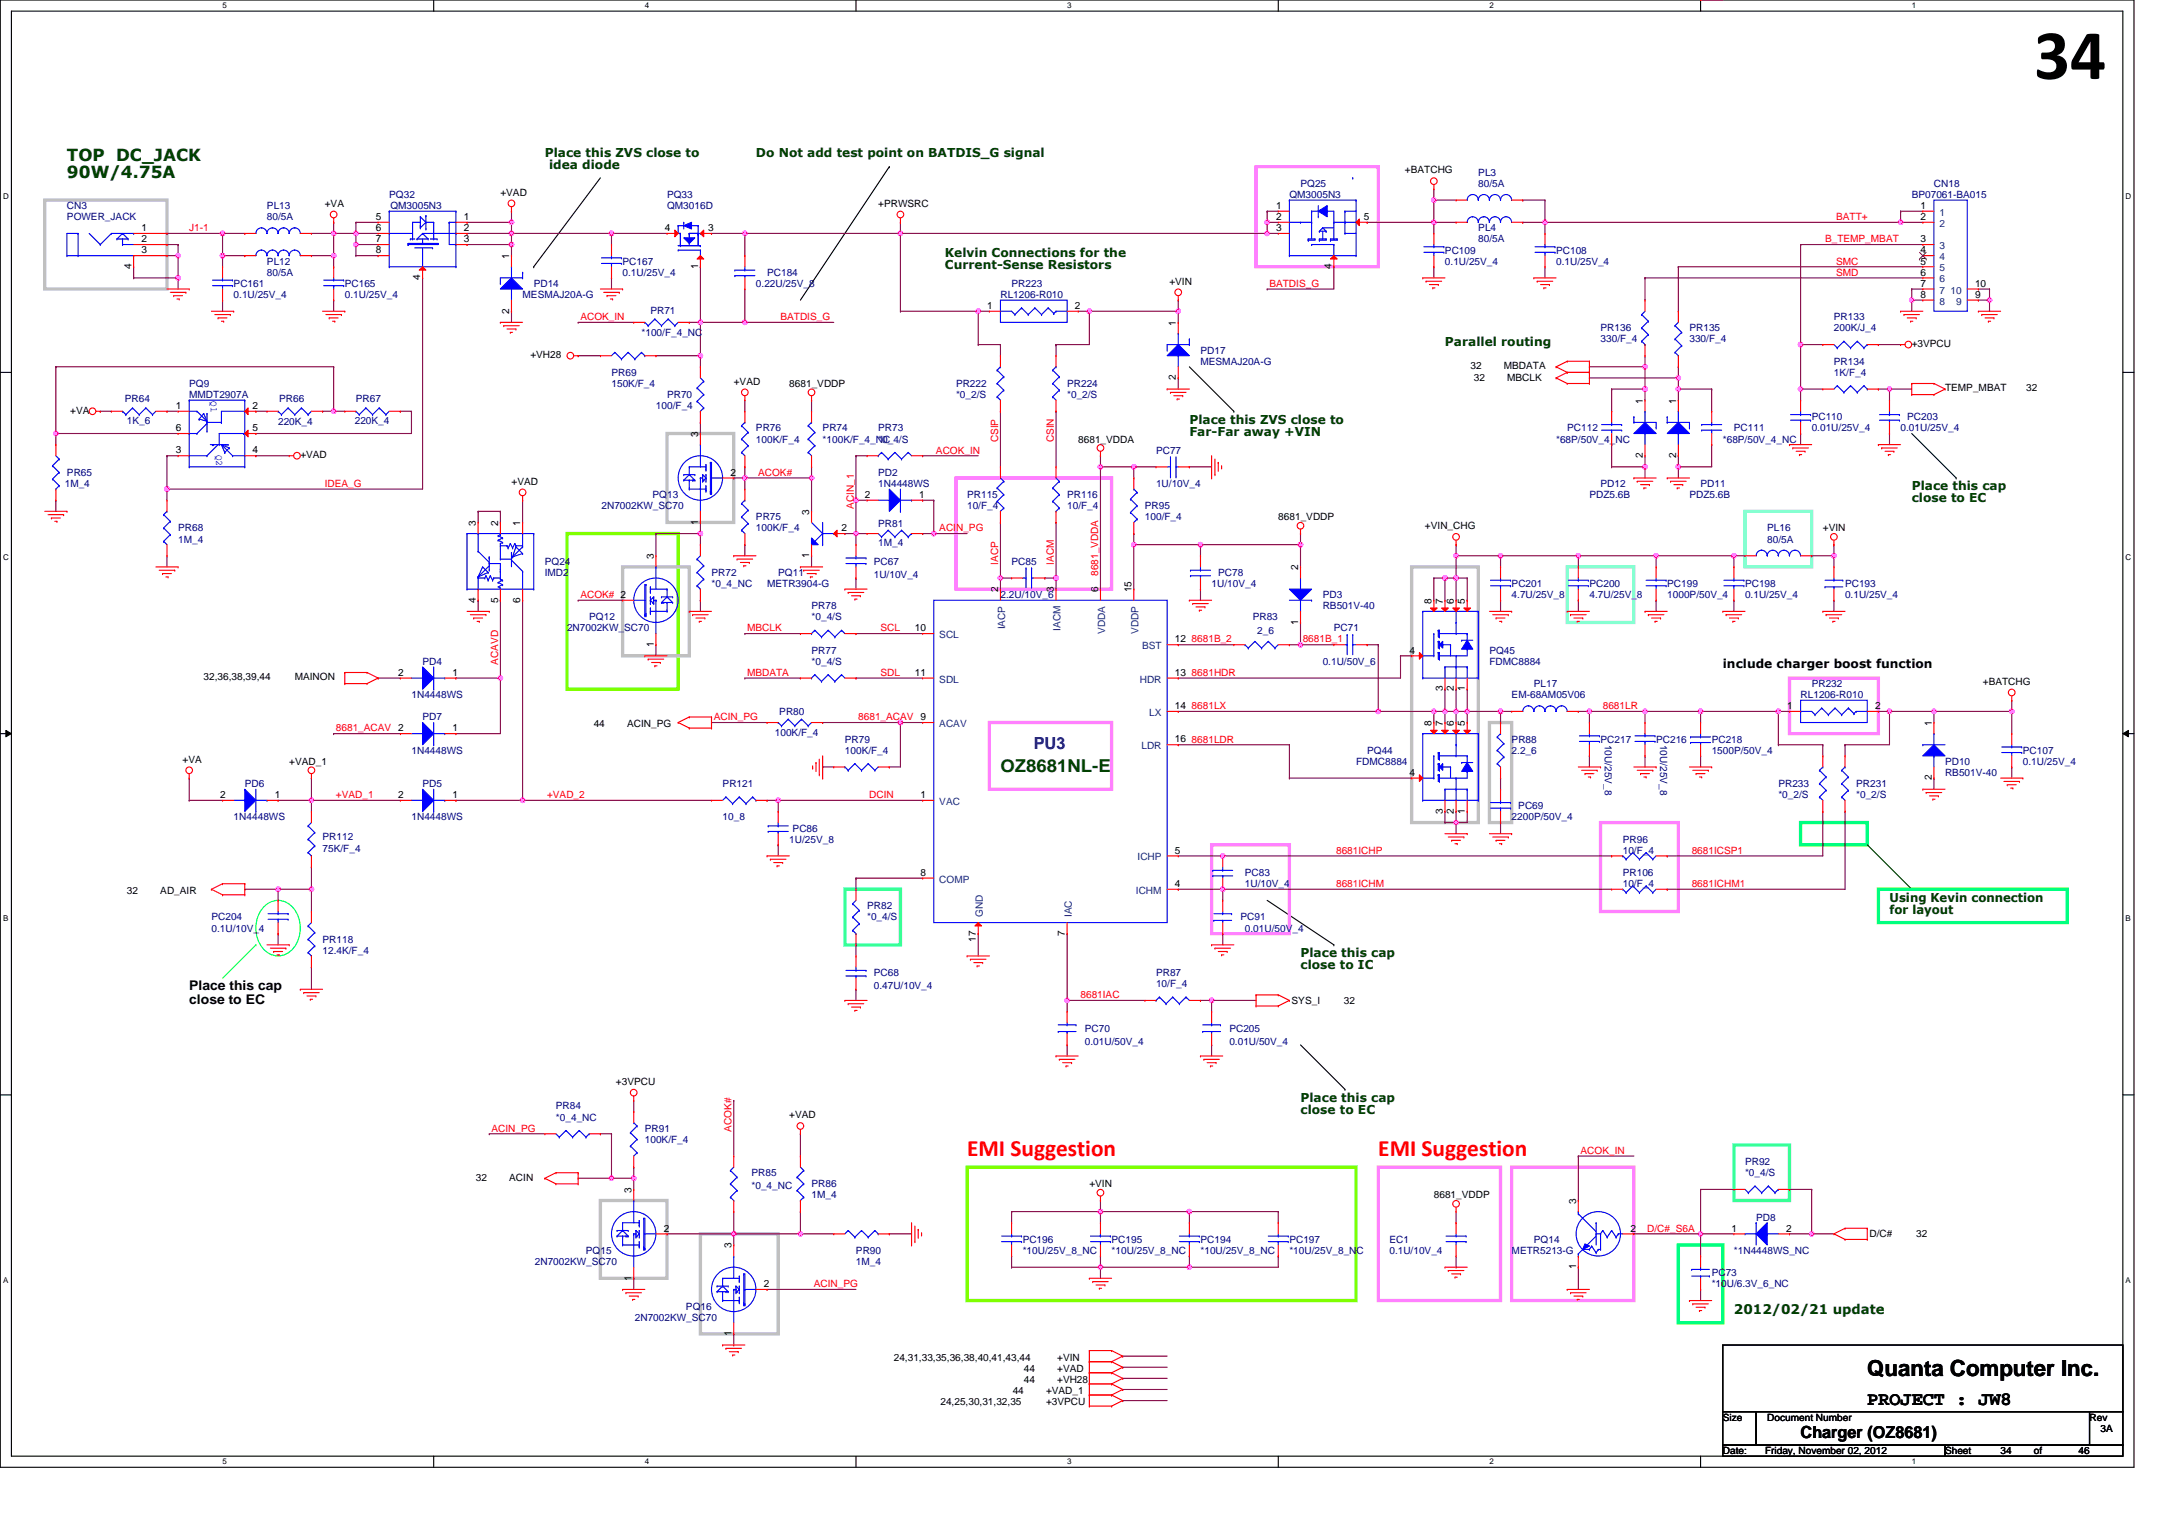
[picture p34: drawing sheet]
<svg xmlns="http://www.w3.org/2000/svg" width="297mm" height="210mm" viewBox="0 0 297 210" stroke-linecap="round" stroke-linejoin="round" font-family="sans-serif">
<defs><g id="words">
<text font-size="9.8" x="278.9" y="10.8">34</text>
<g font-size="3.2" fill="#f00">
<text x="132.6" y="158.5">EMI Suggestion</text>
<text x="189" y="158.5">EMI Suggestion</text>
</g>
<text font-size="3" x="256.1" y="188.7">Quanta Computer Inc.</text>
<text font-size="2.6" x="256.1" y="192.7">PROJECT : JW8</text>
<text font-size="2.4" fill="#004000" x="137.2" y="105.8">OZ8681NL-E</text>
<g font-size="2.3" fill="#004000">
<text x="9.2" y="22.1">TOP DC_JACK</text>
<text x="9.2" y="24.4">90W/4.75A</text>
</g>
<text font-size="2.3" fill="#000080" x="141.8" y="102.7">PU3</text>
<text font-size="2.3" x="246.9" y="197.1">Charger (OZ8681)</text>
<g font-size="1.8">
<text x="25.9" y="135.8">Place this cap</text>
<text x="25.9" y="137.7">close to EC</text>
</g>
<text font-size="1.8" fill="#004000" x="237.8" y="180.1">2012/02/21 update</text>
<g font-size="1.7" fill="#004000">
<text x="74.7" y="21.5">Place this ZVS close to</text>
<text x="75.3" y="23.2">idea diode</text>
<text x="103.7" y="21.5">Do Not add test point on BATDIS_G signal</text>
<text x="129.6" y="35.2">Kelvin Connections for the</text>
<text x="129.6" y="36.9">Current-Sense Resistors</text>
<text x="198.2" y="47.4">Parallel routing</text>
<text x="163.1" y="58.1">Place this ZVS close to</text>
<text x="163.1" y="59.7">Far-Far away +VIN</text>
<text x="262.2" y="67.2">Place this cap</text>
<text x="262.2" y="68.9">close to EC</text>
<text x="259.1" y="123.6">Using Kevin connection</text>
<text x="259.1" y="125.3">for layout</text>
<text x="178.3" y="131.2">Place this cap</text>
<text x="178.3" y="132.9">close to IC</text>
<text x="178.3" y="151">Place this cap</text>
<text x="178.3" y="152.7">close to EC</text>
</g>
<text font-size="1.7" x="236.3" y="91.6">include charger boost function</text>
<g font-size="1.4">
<text x="192.7" y="23.8">+BATCHG</text>
<text x="44.5" y="28.4">+VA</text>
<text x="68.6" y="26.8">+VAD</text>
<text x="120.4" y="28.4">+PRWSRC</text>
<text x="175" y="28.6">1</text>
<text x="263.4" y="28.6">1</text>
<text x="19.4" y="33.2">2</text>
<text x="19.4" y="31.7">1</text>
<text x="19.4" y="34.7">3</text>
<text x="51.5" y="31.7">6</text>
<text x="51.5" y="30.2">5</text>
<text x="51.5" y="33.2">7</text>
<text x="51.5" y="34.7">8</text>
<text x="63.6" y="33.2">3</text>
<text x="63.6" y="31.7">2</text>
<text x="63.6" y="30.2">1</text>
<text x="69.8" y="35.5" transform="rotate(-90 69.8 35.5)">1</text>
<text x="91.2" y="31.7">4</text>
<text x="97.1" y="31.7">3</text>
<text x="175" y="31.7">3</text>
<text x="175" y="30.2">2</text>
<text x="187" y="30.2">5</text>
<text x="263.4" y="33.2">3</text>
<text x="263.4" y="34.7">4</text>
<text x="263.4" y="30.2">2</text>
<text x="18" y="36.9" transform="rotate(-90 18 36.9)">4</text>
<text x="57.6" y="38.4" transform="rotate(-90 57.6 38.4)">4</text>
<text x="95.7" y="36.9" transform="rotate(-90 95.7 36.9)">1</text>
<text x="160.4" y="39">+VIN</text>
<text x="182.6" y="36.9" transform="rotate(-90 182.6 36.9)">4</text>
<text x="263.4" y="36.3">5</text>
<text x="263.4" y="37.8">6</text>
<text x="263.4" y="39.3">7</text>
<text x="263.4" y="40.8">8</text>
<text x="270.9" y="40.8">9</text>
<text x="270.9" y="39.3">10</text>
<text x="69.8" y="43" transform="rotate(-90 69.8 43)">2</text>
<text x="135.4" y="42.4">1</text>
<text x="147.4" y="42.4">2</text>
<text x="161.3" y="44.7" transform="rotate(-90 161.3 44.7)">1</text>
<text x="262.2" y="47.6">+3VPCU</text>
<text x="72.7" y="49.1">+VH28</text>
<text x="100.6" y="52.7">+VAD</text>
<text x="108.2" y="53">8681_VDDP</text>
<text x="161.3" y="52.1" transform="rotate(-90 161.3 52.1)">2</text>
<text x="201.7" y="50.6">32</text>
<text x="202.1" y="52.3">32</text>
<text x="206.2" y="50.6">MBDATA</text>
<text x="206.7" y="52.3">MBCLK</text>
<text x="266.7" y="53.7">TEMP_MBAT</text>
<text x="277.9" y="53.7">32</text>
<text x="9.6" y="56.7">+VA</text>
<text x="24.1" y="56.1">1</text>
<text x="24.1" y="59.1">6</text>
<text x="34.6" y="56.1">2</text>
<text x="34.6" y="59.1">5</text>
<text x="95.7" y="59.9" transform="rotate(-90 95.7 59.9)">3</text>
<text x="225.3" y="55.3" transform="rotate(-90 225.3 55.3)">1</text>
<text x="229.9" y="55.3" transform="rotate(-90 229.9 55.3)">1</text>
<text x="24.1" y="62.2">3</text>
<text x="34.6" y="62.2">4</text>
<text x="41.2" y="62.8">+VAD</text>
<text x="100.2" y="65.2">2</text>
<text x="147.9" y="60.7">8681_VDDA</text>
<text x="225.3" y="62.8" transform="rotate(-90 225.3 62.8)">2</text>
<text x="229.9" y="62.8" transform="rotate(-90 229.9 62.8)">2</text>
<text x="70.1" y="66.5">+VAD</text>
<text x="95.7" y="71.9" transform="rotate(-90 95.7 71.9)">1</text>
<text x="111" y="70.6" transform="rotate(-90 111 70.6)">3</text>
<text x="118.6" y="68.3">2</text>
<text x="126.1" y="68.3">1</text>
<text x="175.3" y="71.3">8681_VDDP</text>
<text x="65.3" y="72.1" transform="rotate(-90 65.3 72.1)">3</text>
<text x="68.3" y="72.1" transform="rotate(-90 68.3 72.1)">2</text>
<text x="71.4" y="72.1" transform="rotate(-90 71.4 72.1)">1</text>
<text x="89.6" y="76.7" transform="rotate(-90 89.6 76.7)">3</text>
<text x="111" y="76.5" transform="rotate(-90 111 76.5)">1</text>
<text x="115.4" y="72.8">2</text>
<text x="195.4" y="72.6">+VIN_CHG</text>
<text x="250" y="72.9">+VIN</text>
<text x="65.3" y="82.6" transform="rotate(-90 65.3 82.6)">4</text>
<text x="68.3" y="82.6" transform="rotate(-90 68.3 82.6)">5</text>
<text x="71.4" y="82.6" transform="rotate(-90 71.4 82.6)">6</text>
<text x="136.9" y="81.2" transform="rotate(-90 136.9 81.2)">2</text>
<text x="144.5" y="81.2" transform="rotate(-90 144.5 81.2)">3</text>
<text x="150.6" y="81.2" transform="rotate(-90 150.6 81.2)">6</text>
<text x="155.2" y="81.2" transform="rotate(-90 155.2 81.2)">15</text>
<text x="178" y="78.2" transform="rotate(-90 178 78.2)">2</text>
<text x="196.3" y="82.8" transform="rotate(-90 196.3 82.8)">8</text>
<text x="197.8" y="82.8" transform="rotate(-90 197.8 82.8)">7</text>
<text x="199.4" y="82.8" transform="rotate(-90 199.4 82.8)">6</text>
<text x="200.9" y="82.8" transform="rotate(-90 200.9 82.8)">5</text>
<text x="89.6" y="88.7" transform="rotate(-90 89.6 88.7)">1</text>
<text x="125.5" y="86.6">10</text>
<text x="161.1" y="88.1">12</text>
<text x="178" y="85.7" transform="rotate(-90 178 85.7)">1</text>
<text x="193.3" y="89.6">4</text>
<text x="27.9" y="93.3">32,36,38,39,44</text>
<text x="40.4" y="93.3">MAINON</text>
<text x="54.6" y="92.7">2</text>
<text x="62.1" y="92.7">1</text>
<text x="125.5" y="92.7">11</text>
<text x="161.1" y="92.7">13</text>
<text x="197.8" y="94.8" transform="rotate(-90 197.8 94.8)">3</text>
<text x="199.4" y="94.8" transform="rotate(-90 199.4 94.8)">2</text>
<text x="200.9" y="94.8" transform="rotate(-90 200.9 94.8)">1</text>
<text x="271.9" y="93.9">+BATCHG</text>
<text x="62.1" y="100.3">1</text>
<text x="81.4" y="99.7">44</text>
<text x="86" y="99.7">ACIN_PG</text>
<text x="161.1" y="101.8">16</text>
<text x="161.1" y="97.2">14</text>
<text x="196.3" y="99.5" transform="rotate(-90 196.3 99.5)">8</text>
<text x="197.8" y="99.5" transform="rotate(-90 197.8 99.5)">7</text>
<text x="199.4" y="99.5" transform="rotate(-90 199.4 99.5)">6</text>
<text x="200.9" y="99.5" transform="rotate(-90 200.9 99.5)">5</text>
<text x="245.1" y="97.2">1</text>
<text x="257.1" y="97.2">2</text>
<text x="264.9" y="99.5" transform="rotate(-90 264.9 99.5)">1</text>
<text x="25" y="104.6">+VA</text>
<text x="39.7" y="104.9">+VAD_1</text>
<text x="193.3" y="106.4">4</text>
<text x="264.9" y="107" transform="rotate(-90 264.9 107)">2</text>
<text x="30.2" y="109.4">2</text>
<text x="37.7" y="109.4">1</text>
<text x="54.6" y="109.4">2</text>
<text x="62.1" y="109.4">1</text>
<text x="126.2" y="109.4">1</text>
<text x="197.8" y="111.6" transform="rotate(-90 197.8 111.6)">3</text>
<text x="199.4" y="111.6" transform="rotate(-90 199.4 111.6)">2</text>
<text x="200.9" y="111.6" transform="rotate(-90 200.9 111.6)">1</text>
<text x="161.1" y="117">5</text>
<text x="17.4" y="122.5">32</text>
<text x="22" y="122.5">AD_AIR</text>
<text x="126.2" y="120.1">8</text>
<text x="161.1" y="121.6">4</text>
<text x="133.8" y="129.1" transform="rotate(-90 133.8 129.1)">17</text>
<text x="146" y="128.3" transform="rotate(-90 146 128.3)">7</text>
<text x="177.1" y="137.6">SYS_I</text>
<text x="184.3" y="137.6">32</text>
<text x="84.5" y="148.8">+3VPCU</text>
<text x="108.2" y="153.3">+VAD</text>
<text x="65.3" y="161.9">32</text>
<text x="69.8" y="161.9">ACIN</text>
<text x="86.6" y="163.5" transform="rotate(-90 86.6 163.5)">3</text>
<text x="149.4" y="162.8">+VIN</text>
<text x="196.6" y="164.3">8681_VDDP</text>
<text x="216.1" y="165" transform="rotate(-90 216.1 165)">3</text>
<text x="91" y="168.9">2</text>
<text x="100.3" y="171.1" transform="rotate(-90 100.3 171.1)">3</text>
<text x="223.6" y="168.9">2</text>
<text x="237.5" y="168.9">1</text>
<text x="244.9" y="168.9">2</text>
<text x="256.4" y="169.6">D/C#</text>
<text x="262.8" y="169.6">32</text>
<text x="86.6" y="175.6" transform="rotate(-90 86.6 175.6)">1</text>
<text x="104.7" y="176.5">2</text>
<text x="216.1" y="174" transform="rotate(-90 216.1 174)">1</text>
<text x="100.3" y="183.2" transform="rotate(-90 100.3 183.2)">1</text>
<text x="122.6" y="186.6">24,31,33,35,36,38,40,41,43,44</text>
<text x="138.9" y="191.1">44</text>
<text x="140.4" y="189.6">44</text>
<text x="140.4" y="188.1">44</text>
<text x="143.4" y="191.1">+VAD_1</text>
<text x="145" y="186.6">+VIN</text>
<text x="145" y="189.6">+VH28</text>
<text x="145" y="188.1">+VAD</text>
<text x="129" y="192.6">24,25,30,31,32,35</text>
<text x="143.4" y="192.6">+3VPCU</text>
<text x="236.3" y="194.8">Size</text>
<text x="242.4" y="194.8">Document Number</text>
<text x="286.6" y="194.8">Rev</text>
<text x="288.1" y="196.3">3A</text>
<text x="236.3" y="199.4">Date:</text>
<text x="242.1" y="199.4">Friday, November 02, 2012</text>
<text x="266.7" y="199.4">Sheet</text>
<text x="274.4" y="199.4">34</text>
<text x="278.9" y="199.4">of</text>
<text x="285" y="199.4">46</text>
</g>
<g font-size="1.4" fill="#000080">
<text x="9.2" y="28.7">CN3</text>
<text x="36.6" y="28.7">PL13</text>
<text x="53.4" y="27.1">PQ32</text>
<text x="53.5" y="28.7">QM3005N3</text>
<text x="91.5" y="27.1">PQ33</text>
<text x="91.5" y="28.7">QM3016D</text>
<text x="176.8" y="27.1">QM3005N3</text>
<text x="178.3" y="25.6">PQ25</text>
<text x="202.7" y="24.1">PL3</text>
<text x="202.7" y="25.6">80/5A</text>
<text x="262.2" y="27.1">BP07061-BA015</text>
<text x="265.2" y="25.6">CN18</text>
<text x="9.2" y="30.2">POWER_JACK</text>
<text x="36.6" y="30.2">80/5A</text>
<text x="198.2" y="34.8">PC109</text>
<text x="202.7" y="31.7">PL4</text>
<text x="202.7" y="33.2">80/5A</text>
<text x="213.4" y="34.8">PC108</text>
<text x="32" y="39.3">PC161</text>
<text x="32" y="40.9">0.1U/25V_4</text>
<text x="36.6" y="36.3">PL12</text>
<text x="36.6" y="37.8">80/5A</text>
<text x="47.3" y="39.3">PC165</text>
<text x="47.3" y="40.9">0.1U/25V_4</text>
<text x="71.7" y="40.9">MESMAJ20A-G</text>
<text x="73.2" y="39.3">PD14</text>
<text x="85.4" y="36.3">PC167</text>
<text x="85.4" y="37.8">0.1U/25V_4</text>
<text x="103.7" y="39.3">0.22U/25V_8</text>
<text x="105.2" y="37.8">PC184</text>
<text x="137.2" y="40.9">RL1206-R010</text>
<text x="138.7" y="39.3">PR223</text>
<text x="198.2" y="36.3">0.1U/25V_4</text>
<text x="213.4" y="36.3">0.1U/25V_4</text>
<text x="88" y="46">*100/F_4_NC</text>
<text x="89.2" y="43">PR71</text>
<text x="219.5" y="45.4">PR136</text>
<text x="219.5" y="47">330/F_4</text>
<text x="231.7" y="45.4">PR135</text>
<text x="231.7" y="47">330/F_4</text>
<text x="251.5" y="43.9">PR133</text>
<text x="251.5" y="45.4">200K/J_4</text>
<text x="25.9" y="53">PQ9</text>
<text x="83.9" y="51.5">PR69</text>
<text x="83.9" y="53">150K/F_4</text>
<text x="131.1" y="53">PR222</text>
<text x="146.3" y="53">PR224</text>
<text x="164.6" y="48.5">PD17</text>
<text x="164.6" y="50">MESMAJ20A-G</text>
<text x="251.5" y="50">PR134</text>
<text x="251.5" y="51.5">1K/F_4</text>
<text x="17.1" y="55.2">PR64</text>
<text x="17.4" y="58.1">1K_6</text>
<text x="25.9" y="54.6">MMDT2907A</text>
<text x="38.1" y="58.2">220K_4</text>
<text x="38.3" y="55.2">PR66</text>
<text x="48.7" y="58.1">220K_4</text>
<text x="48.8" y="55.2">PR67</text>
<text x="90" y="56.1">100/F_4</text>
<text x="91.5" y="54.6">PR70</text>
<text x="103.7" y="59.1">PR76</text>
<text x="112.8" y="59.1">PR74</text>
<text x="120.4" y="59.1">PR73</text>
<text x="131.1" y="54.6">*0_2/S</text>
<text x="146.3" y="54.6">*0_2/S</text>
<text x="214.9" y="59.1">PC112</text>
<text x="237.8" y="59.1">PC111</text>
<text x="248.5" y="57.6">PC110</text>
<text x="248.5" y="59.1">0.01U/25V_4</text>
<text x="260.6" y="59.1">0.01U/25V_4</text>
<text x="261.6" y="57.6">PC203</text>
<text x="9.2" y="65.2">PR65</text>
<text x="103.7" y="60.7">100K/F_4</text>
<text x="112.8" y="60.7">*100K/F_4_NC</text>
<text x="120.4" y="60.7">*0_4/S</text>
<text x="120.4" y="65.2">PD2</text>
<text x="158.5" y="62.2">PC77</text>
<text x="213.4" y="60.7">*68P/50V_4_NC</text>
<text x="236.3" y="60.7">*68P/50V_4_NC</text>
<text x="8.9" y="66.8">1M_4</text>
<text x="82.5" y="69.8">2N7002KW_SC70</text>
<text x="89.5" y="68.3">PQ13</text>
<text x="103.7" y="71.3">PR75</text>
<text x="120.4" y="66.8">1N4448WS</text>
<text x="132.6" y="68.3">PR115</text>
<text x="132.6" y="69.8">10/F_4</text>
<text x="146.3" y="68.3">PR116</text>
<text x="146.3" y="69.8">10/F_4</text>
<text x="157" y="69.8">PR95</text>
<text x="157" y="71.3">100/F_4</text>
<text x="158.5" y="66.8">1U/10V_4</text>
<text x="218" y="68.3">PDZ5.6B</text>
<text x="219.5" y="66.8">PD12</text>
<text x="231.7" y="68.3">PDZ5.6B</text>
<text x="233.2" y="66.8">PD11</text>
<text x="24.4" y="72.9">PR68</text>
<text x="24.4" y="74.4">1M_4</text>
<text x="74.7" y="77.4">PQ24</text>
<text x="103.7" y="72.9">100K/F_4</text>
<text x="119.8" y="77.4">PC67</text>
<text x="120.4" y="72.3">PR81</text>
<text x="120.4" y="74.8">1M_4</text>
<text x="138.7" y="77.4">PC85</text>
<text x="242.4" y="72.9">PL16</text>
<text x="242.4" y="74.4">80/5A</text>
<text x="74.7" y="79">IMD2</text>
<text x="97.6" y="79">PR72</text>
<text x="97.6" y="80.5">*0_4_NC</text>
<text x="105.2" y="80.5">METR3904-G</text>
<text x="106.7" y="79">PQ11</text>
<text x="111.3" y="83.5">PR78</text>
<text x="119.8" y="79.3">1U/10V_4</text>
<text x="137.2" y="82">2.2U/10V_6</text>
<text x="166.2" y="80.5">1U/10V_4</text>
<text x="167.1" y="79">PC78</text>
<text x="181.4" y="82">PD3</text>
<text x="181.4" y="83.5">RB501V-40</text>
<text x="207.3" y="80.5">PC201</text>
<text x="207.3" y="82">4.7U/25V_8</text>
<text x="218" y="80.5">PC200</text>
<text x="218" y="82">4.7U/25V_8</text>
<text x="228.6" y="80.5">PC199</text>
<text x="228.6" y="82">1000P/50V_4</text>
<text x="239.3" y="80.5">PC198</text>
<text x="239.3" y="82">0.1U/25V_4</text>
<text x="253" y="80.5">PC193</text>
<text x="253" y="82">0.1U/25V_4</text>
<text x="77.8" y="86.6">2N7002KW_SC70</text>
<text x="80.8" y="85.1">PQ12</text>
<text x="111.3" y="85.1">*0_4/S</text>
<text x="111.3" y="89.6">PR77</text>
<text x="171.8" y="85.1">PR83</text>
<text x="172.4" y="86.9">2_6</text>
<text x="182.9" y="86.6">PC71</text>
<text x="204.3" y="89.6">PQ45</text>
<text x="56.4" y="95.7">1N4448WS</text>
<text x="58" y="91.1">PD4</text>
<text x="111.3" y="91.1">*0_4/S</text>
<text x="181.4" y="91.1">0.1U/50V_6</text>
<text x="204.3" y="91.1">FDMC8884</text>
<text x="207.3" y="95.7">EM-68AM05V06</text>
<text x="210.4" y="94.2">PL17</text>
<text x="246.9" y="95.7">RL1206-R010</text>
<text x="248.5" y="94.2">PR232</text>
<text x="58" y="98.8">PD7</text>
<text x="106.3" y="100.9">100K/F_4</text>
<text x="106.9" y="98">PR80</text>
<text x="115.9" y="101.8">PR79</text>
<text x="207.3" y="101.8">PR88</text>
<text x="219.5" y="101.8">PC217</text>
<text x="227.1" y="101.8">PC216</text>
<text x="234.7" y="101.8">PC218</text>
<text x="33.6" y="107.9">PD6</text>
<text x="56.4" y="103.3">1N4448WS</text>
<text x="58" y="107.9">PD5</text>
<text x="99.1" y="107.9">PR121</text>
<text x="115.9" y="103.3">100K/F_4</text>
<text x="186" y="104.9">FDMC8884</text>
<text x="187.5" y="103.3">PQ44</text>
<text x="207.3" y="103.3">2.2_6</text>
<text x="220.1" y="102.1" transform="rotate(90 220.1 102.1)">10U/25V_8</text>
<text x="227.7" y="102.1" transform="rotate(90 227.7 102.1)">10U/25V_8</text>
<text x="234.7" y="103.3">1500P/50V_4</text>
<text x="243.9" y="107.9">PR233</text>
<text x="254.5" y="107.9">PR231</text>
<text x="266.7" y="104.9">PD10</text>
<text x="266.7" y="106.4">RB501V-40</text>
<text x="277.4" y="103.3">PC107</text>
<text x="277.4" y="104.9">0.1U/25V_4</text>
<text x="32" y="112.5">1N4448WS</text>
<text x="56.4" y="112.5">1N4448WS</text>
<text x="99.1" y="112.5">10_8</text>
<text x="207.3" y="112.5">2200P/50V_4</text>
<text x="208.2" y="111">PC69</text>
<text x="243.9" y="109.4">*0_2/S</text>
<text x="254.5" y="109.4">*0_2/S</text>
<text x="44.2" y="115.2">PR112</text>
<text x="44.2" y="116.8">75K/F_4</text>
<text x="108.2" y="115.5">1U/25V_8</text>
<text x="108.7" y="114">PC86</text>
<text x="222.5" y="115.5">PR96</text>
<text x="222.5" y="117.1">10/F_4</text>
<text x="118.9" y="124.7">PR82</text>
<text x="170.7" y="120.1">PC83</text>
<text x="170.7" y="121.6">1U/10V_4</text>
<text x="222.5" y="120.1">PR106</text>
<text x="222.5" y="121.6">10/F_4</text>
<text x="29" y="126.2">PC204</text>
<text x="29" y="127.7">0.1U/10V_4</text>
<text x="44.2" y="129.2">PR118</text>
<text x="44.2" y="130.8">12.4K/F_4</text>
<text x="118.9" y="126.2">*0_4/S</text>
<text x="170.1" y="126.2">PC91</text>
<text x="170.7" y="127.7">0.01U/50V_4</text>
<text x="119.8" y="133.8">PC68</text>
<text x="119.8" y="135.6">0.47U/10V_4</text>
<text x="158.5" y="133.8">PR87</text>
<text x="158.5" y="135.3">10/F_4</text>
<text x="148.8" y="141.4">PC70</text>
<text x="148.8" y="143.3">0.01U/50V_4</text>
<text x="168.6" y="141.4">PC205</text>
<text x="168.6" y="143.3">0.01U/50V_4</text>
<text x="76.2" y="152.1">PR84</text>
<text x="76.2" y="153.6">*0_4_NC</text>
<text x="88.4" y="155.2">PR91</text>
<text x="88.4" y="156.7">100K/F_4</text>
<text x="103.1" y="161.3">PR85</text>
<text x="239.3" y="159.7">PR92</text>
<text x="239.3" y="161.3">*0_4/S</text>
<text x="103.1" y="163.1">*0_4_NC</text>
<text x="111.3" y="162.8">PR86</text>
<text x="111.3" y="164.3">1M_4</text>
<text x="240.8" y="167.3">PD8</text>
<text x="73.3" y="173.4">2N7002KW_SC70</text>
<text x="80.4" y="171.9">PQ15</text>
<text x="117.4" y="171.9">PR90</text>
<text x="117.4" y="173.4">1M_4</text>
<text x="140.2" y="170.4">PC196</text>
<text x="140.2" y="171.9">*10U/25V_8_NC</text>
<text x="152.4" y="170.4">PC195</text>
<text x="152.4" y="171.9">*10U/25V_8_NC</text>
<text x="164.6" y="170.4">PC194</text>
<text x="164.6" y="171.9">*10U/25V_8_NC</text>
<text x="176.8" y="170.4">PC197</text>
<text x="176.8" y="171.9">*10U/25V_8_NC</text>
<text x="190.5" y="170.4">EC1</text>
<text x="190.5" y="171.9">0.1U/10V_4</text>
<text x="207.3" y="171.9">METR5213-G</text>
<text x="210.4" y="170.4">PQ14</text>
<text x="237.8" y="171.9">*1N4448WS_NC</text>
<text x="94.1" y="179.5">PQ16</text>
<text x="234.7" y="175">PC73</text>
<text x="234.7" y="176.5">*10U/6.3V_6_NC</text>
<text x="87.1" y="181.1">2N7002KW_SC70</text>
</g>
<g font-size="1.4" fill="#004080">
<text x="266" y="29.6">1</text>
<text x="266" y="34.1">3</text>
<text x="266" y="35.7">4</text>
<text x="266" y="31.1">2</text>
<text x="266" y="37.2">5</text>
<text x="266" y="38.7">6</text>
<text x="266" y="40.2">7</text>
<text x="266" y="41.8">8</text>
<text x="267.5" y="40.2">10</text>
<text x="268.3" y="41.8">9</text>
<text x="128.8" y="87.5">SCL</text>
<text x="137.8" y="86.3" transform="rotate(-90 137.8 86.3)">IACP</text>
<text x="145.5" y="86.5" transform="rotate(-90 145.5 86.5)">IACM</text>
<text x="151.6" y="86.9" transform="rotate(-90 151.6 86.9)">VDDA</text>
<text x="156.1" y="86.9" transform="rotate(-90 156.1 86.9)">VDDP</text>
<text x="156.6" y="89">BST</text>
<text x="128.8" y="93.6">SDL</text>
<text x="156.3" y="93.6">HDR</text>
<text x="128.8" y="99.7">ACAV</text>
<text x="157.6" y="98.2">LX</text>
<text x="156.5" y="102.7">LDR</text>
<text x="128.8" y="110.3">VAC</text>
<text x="156" y="118">ICHP</text>
<text x="128.8" y="121">COMP</text>
<text x="134.8" y="125.7" transform="rotate(-90 134.8 125.7)">GND</text>
<text x="147" y="125.7" transform="rotate(-90 147 125.7)">IAC</text>
<text x="155.8" y="122.5">ICHM</text>
</g>
<g font-size="1.4" fill="#f00">
<text x="25.9" y="31.7">J1-1</text>
<text x="250.3" y="33.2">B_TEMP_MBAT</text>
<text x="251.8" y="30.2">BATT+</text>
<text x="174.1" y="39.3">BATDIS_G</text>
<text x="251.8" y="36.3">SMC</text>
<text x="251.8" y="37.8">SMD</text>
<text x="79.6" y="43.9">ACOK_IN</text>
<text x="107" y="43.9">BATDIS_G</text>
<text x="104" y="65.2">ACOK#</text>
<text x="128.4" y="62.2">ACOK_IN</text>
<text x="136.9" y="60.7" transform="rotate(-90 136.9 60.7)">CSIP</text>
<text x="144.5" y="60.7" transform="rotate(-90 144.5 60.7)">CSIN</text>
<text x="44.5" y="66.8">IDEA_G</text>
<text x="117.1" y="69.8" transform="rotate(-90 117.1 69.8)">ACIN_1</text>
<text x="128.8" y="72.8">ACIN_PG</text>
<text x="136.9" y="77.4" transform="rotate(-90 136.9 77.4)">IACP</text>
<text x="144.5" y="77.4" transform="rotate(-90 144.5 77.4)">IACM</text>
<text x="79.6" y="82">ACOK# 2</text>
<text x="150.6" y="78.9" transform="rotate(-90 150.6 78.9)">8681_VDDA</text>
<text x="102.5" y="86.6">MBCLK</text>
<text x="120.7" y="86.6">SCL</text>
<text x="163.4" y="88.1">8681B_2</text>
<text x="178.7" y="88.1">8681B_1</text>
<text x="68.3" y="91.1" transform="rotate(-90 68.3 91.1)">ACAVD</text>
<text x="102.5" y="92.7">MBDATA</text>
<text x="120.7" y="92.7">SDL</text>
<text x="163.4" y="92.7">8681HDR</text>
<text x="46.1" y="100.3">8681_ACAV 2</text>
<text x="97.9" y="98.8">ACIN_PG</text>
<text x="117.7" y="98.8">8681_ACAV 9</text>
<text x="163.4" y="101.8">8681LDR</text>
<text x="163.4" y="97.2">8681LX</text>
<text x="219.8" y="97.2">8681LR</text>
<text x="46.1" y="109.4">+VAD_1</text>
<text x="75" y="109.4">+VAD_2</text>
<text x="119.2" y="109.4">DCIN</text>
<text x="183.2" y="117">8681ICHP</text>
<text x="232" y="117">8681ICSP1</text>
<text x="183.2" y="121.6">8681ICHM</text>
<text x="232" y="121.6">8681ICHM1</text>
<text x="148.2" y="136.9">8681IAC</text>
<text x="67.4" y="155.1">ACIN_PG</text>
<text x="100.3" y="155.1" transform="rotate(-90 100.3 155.1)">ACOK#</text>
<text x="216.8" y="158.2">ACOK_IN</text>
<text x="225.9" y="168.9">D/C#_S6A</text>
<text x="111.6" y="176.5">ACIN_PG</text>
</g>
<g font-size="1.4" fill="#00f">
<text x="28.9" y="55" transform="rotate(90 28.9 55)">Q1</text>
<text x="29.7" y="62.3" transform="rotate(90 29.7 62.3)">Q2</text>
</g>
<g font-size="1.1">
<text x="30.5" y="1.1">5</text>
<text x="88.4" y="1.1">4</text>
<text x="146.3" y="1.1">3</text>
<text x="204.3" y="1.1">2</text>
<text x="262.2" y="1.1">1</text>
<text x=".4" y="27.3">D</text>
<text x="291.5" y="27.3">D</text>
<text x=".4" y="76.8">C</text>
<text x="291.5" y="76.8">C</text>
<text x=".4" y="126.3">B</text>
<text x="291.5" y="126.3">B</text>
<text x=".4" y="175.9">A</text>
<text x="291.5" y="175.9">A</text>
<text x="30.5" y="200.8">5</text>
<text x="88.4" y="200.8">4</text>
<text x="146.3" y="200.8">3</text>
<text x="204.3" y="200.8">2</text>
<text x="262.2" y="200.8">1</text>
</g>
</g></defs>
<path d="M0 0h292.6v201.2h-292.6zM1.6 1.5h289.5v198.1h-289.5z" fill="none" stroke="#000" stroke-width=".15"/>
<g fill="#fff">
<path d="M30.5 .2h.6v1.2h-.6z"/>
<path d="M30.5 199.8h.6v1.2h-.6z"/>
</g>
<path d="M59.5 0v1.5M59.5 199.6v1.6" fill="none" stroke="#000" stroke-width=".15"/>
<g fill="#fff">
<path d="M88.4 .2h.6v1.2h-.6z"/>
<path d="M88.4 199.8h.6v1.2h-.6z"/>
</g>
<path d="M117.4 0v1.5M117.4 199.6v1.6" fill="none" stroke="#000" stroke-width=".15"/>
<g fill="#fff">
<path d="M146.3 .2h.7v1.2h-.7z"/>
<path d="M146.3 199.8h.7v1.2h-.7z"/>
</g>
<path d="M175.3 0v1.5M175.3 199.6v1.6" fill="none" stroke="#000" stroke-width=".15"/>
<g fill="#fff">
<path d="M204.3 .2h.6v1.2h-.6z"/>
<path d="M204.3 199.8h.6v1.2h-.6z"/>
</g>
<path d="M233.2 0v1.5M233.2 199.6v1.6" fill="none" stroke="#000" stroke-width=".15"/>
<g fill="#fff">
<path d="M262.2 .2h.6v1.2h-.6z"/>
<path d="M262.2 199.8h.6v1.2h-.6z"/>
<path d="M.4 26.3h.8v1.2h-.8z"/>
<path d="M291.5 26.3h.8v1.2h-.8z"/>
<path d="M.4 75.8h.8v1.2h-.8z"/>
<path d="M291.5 75.8h.8v1.2h-.8z"/>
</g>
<path d="M0 51.1h1.6M291.1 51.1h1.5" fill="none" stroke="#000" stroke-width=".15"/>
<g fill="#fff">
<path d="M.4 125.3h.8v1.3h-.8z"/>
<path d="M291.5 125.3h.7v1.3h-.7z"/>
</g>
<path d="M0 100.6h1.6M291.1 100.6h1.5" fill="none" stroke="#000" stroke-width=".15"/>
<path d="M.8 100.1l.8 .5-.8 .4zM291.1 100.6l.8-.5v.9z" fill="#000"/>
<path d="M.8 100.1l.8 .5-.8 .4zM291.1 100.6l.8-.5v.9z" fill="none" stroke="#000" stroke-width=".14"/>
<g fill="#fff">
<path d="M.4 174.9h.8v1.2h-.8z"/>
<path d="M291.5 174.9h.7v1.2h-.7z"/>
</g>
<g fill="none" stroke="#000" stroke-width=".15">
<path d="M73.2 36.6h.1M82.3 24.4l-9.1 12.2M122 22.9h.1M122 22.9l-12.2 18.2M163.1 50.3l6.1 6.1M169.2 56.4h.1M262.2 59.4l6.1 6.1M268.3 65.5h.1M173.8 123.4l9.1 6.1M182.9 129.5h.1M0 150.1h1.6M178.3 143.3l6.1 6.1"/>
<path d="M184.4 149.4h.1M291.1 150.1h1.5"/>
</g>
<path d="M35.1 129.5h.1M35.1 129.5l-4.6 4.6M36.4 124.1a2.7 2.7 0 0 1 4.3 1 4.3 4.3 0 0 1-1.4 5.7 2.86 2.86 0 0 1-4-2.1 4.4 4.4 0 0 1 1.1-4.6z" fill="none" stroke="#0f0" stroke-width=".15"/>
<path d="M77.8 73.2h15.2v21.3h-15.2zM132.6 160h53.4v18.3h-53.4z" fill="none" stroke="#80ff00" stroke-width=".46"/>
<path d="M246.9 112.8h9.2v3h-9.2zM257.6 121.9h25.9v4.6h-25.9zM230.2 170.7h6.1v10.7h-6.1z" fill="none" stroke="#00ff40" stroke-width=".46"/>
<path d="M256.1 115.8l6.1 6.1M262.2 121.9h.1" fill="none" stroke="#004000" stroke-width=".15"/>
<path d="M6.1 27.4h16.8v12.2h-16.8zM91.5 59.4h9.1v12.2h-9.1zM85.4 77.7h9.1v12.2h-9.1zM193.6 77.7h9.1v35.1h-9.1zM204.3 99.1h3v13.7h-3zM82.3 164.6h9.2v10.7h-9.2zM96.1 169.2h10.6v13.7h-10.6z" fill="none" stroke="#c0c0c0" stroke-width=".46"/>
<path d="M172.3 22.9h16.7v13.7h-16.7zM131.1 65.5h21.3v15.3h-21.3zM135.7 99.1h16.7v9.1h-16.7zM245.4 93h12.2v7.6h-12.2zM166.2 115.8h10.6v12.2h-10.6zM219.5 112.8h10.7v12.2h-10.7zM189 160h16.8v18.3h-16.8zM207.3 160h16.8v18.3h-16.8z" fill="none" stroke="#ff80ff" stroke-width=".46"/>
<path d="M214.9 77.7h9.2v7.6h-9.2zM239.3 70.1h9.2v7.6h-9.2z" fill="none" stroke="#80ffff" stroke-width=".46"/>
<path d="M115.9 121.9h7.6v7.6h-7.6zM237.8 157h7.6v7.6h-7.6z" fill="none" stroke="#0ff" stroke-width=".46"/>
<path d="M45.8 35.1h.1M45.8 35.1v1.5" fill="none" stroke="#800040" stroke-width=".15"/>
<circle cx="45.8" cy="35" r=".3" fill="#f0f"/>
<circle cx="45.8" cy="35" r=".3" fill="none" stroke="#f0f" stroke-width=".15"/>
<path d="M137.2 71.6h.1M137.2 71.6v7.6M250 102.1h.1M250 102.1v1.5" fill="none" stroke="#800040" stroke-width=".15"/>
<circle cx="137.2" cy="79.2" r=".3" fill="#f0f"/>
<circle cx="137.2" cy="79.2" r=".3" fill="none" stroke="#f0f" stroke-width=".15"/>
<g fill="none" stroke="#800040" stroke-width=".15">
<path d="M117.4 68.6h.1M117.4 68.6h1.5M25.9 109.7h.1M25.9 106.7h.1M25.9 109.7h4.6M25.9 106.7v3M42.7 109.7h.1M42.7 118.9h.1M42.7 109.7v1.6M42.7 118.9v3M205.8 112.8h.1M205.8 112.8v1.5"/>
<path d="M33.6 121.9h.1M33.6 121.9h4.5M42.7 132.6h.1M42.7 132.6v3"/>
</g>
<circle cx="38.1" cy="121.9" r=".3" fill="#f0f"/>
<circle cx="38.1" cy="121.9" r=".3" fill="none" stroke="#f0f" stroke-width=".15"/>
<path d="M38.1 121.9h.1M38.1 128h.1M38.1 121.9v1.5M38.1 128v1.5M42.7 121.9h.1M42.7 121.9v3.1" fill="none" stroke="#800040" stroke-width=".15"/>
<circle cx="42.7" cy="121.9" r=".3" fill="#f0f"/>
<circle cx="42.7" cy="121.9" r=".3" fill="none" stroke="#f0f" stroke-width=".15"/>
<path d="M38.1 109.7h.1M38.1 109.7h4.6M38.1 121.9h.1M38.1 121.9h4.6" fill="none" stroke="#800040" stroke-width=".15"/>
<circle cx="42.7" cy="109.7" r=".3" fill="#f0f"/>
<circle cx="42.7" cy="109.7" r=".3" fill="none" stroke="#f0f" stroke-width=".15"/>
<g fill="none" stroke="#800040" stroke-width=".15">
<path d="M111.3 76.2h.1M111.3 64h.1M111.3 64v1.5M111.3 76.2v1.5M150.9 62.5h.1M150.9 62.5v1.5M155.5 73.2h.1M155.5 73.2v1.5M102.1 93h.1M102.1 93h7.7M123.5 99.1h.1M123.5 99.1h3"/>
<path d="M243.9 97.5h.1M243.9 97.5v4.6M42.7 109.7h.1M42.7 109.7h12.2M243.9 102.1h.1M243.9 102.1h6.1M250 111.3h.1M250 111.3v6"/>
</g>
<circle cx="243.9" cy="97.5" r=".3" fill="#f0f"/>
<circle cx="243.9" cy="97.5" r=".3" fill="none" stroke="#f0f" stroke-width=".15"/>
<path d="M196.6 30.5h.1M196.6 30.5v1.5M137.2 56.4h.1M137.2 56.4v7.6M117.4 135.6h.1M117.4 135.6v1.6M164.6 137.2h.1M164.6 137.2h1.6" fill="none" stroke="#800040" stroke-width=".15"/>
<circle cx="166.2" cy="137.2" r=".3" fill="#f0f"/>
<circle cx="166.2" cy="137.2" r=".3" fill="none" stroke="#f0f" stroke-width=".15"/>
<path d="M71.7 82.3h.1M71.7 82.3v27.4" fill="none" stroke="#800040" stroke-width=".15"/>
<circle cx="71.7" cy="109.7" r=".3" fill="#f0f"/>
<circle cx="71.7" cy="109.7" r=".3" fill="none" stroke="#f0f" stroke-width=".15"/>
<path d="M144.8 56.4h.1M144.8 56.4v7.6M150.9 64h.1M150.9 64h4.6M155.5 64h.1M155.5 64v1.5M71.7 109.7h.1M71.7 109.7h25.9" fill="none" stroke="#800040" stroke-width=".15"/>
<circle cx="155.5" cy="64" r=".3" fill="#f0f"/>
<circle cx="155.5" cy="64" r=".3" fill="none" stroke="#f0f" stroke-width=".15"/>
<path d="M259.1 97.5h.1M259.1 97.5v4.6h-6.1M253 102.1h.1" fill="none" stroke="#800040" stroke-width=".15"/>
<circle cx="259.1" cy="97.5" r=".3" fill="#f0f"/>
<circle cx="259.1" cy="97.5" r=".3" fill="none" stroke="#f0f" stroke-width=".15"/>
<path d="M42.7 32h3.1M45.8 32h.1M137.2 79.2h.1M137.2 79.2h1.5" fill="none" stroke="#800040" stroke-width=".15"/>
<circle cx="45.8" cy="32" r=".3" fill="#f0f"/>
<circle cx="45.8" cy="32" r=".3" fill="none" stroke="#f0f" stroke-width=".15"/>
<g fill="none" stroke="#800040" stroke-width=".15">
<path d="M45.8 30.5h.1M45.8 30.5v1.5M126.5 68.6h.1M126.5 73.2h.1M126.5 68.6h1.6M128.1 68.6h.1M128.1 68.6v4.6h-1.6M237.8 76.2h.1M237.8 76.2v1.5M167.7 121.9h.1M167.7 128h.1M167.7 121.9v1.5"/>
<path d="M167.7 128v1.5"/>
</g>
<circle cx="237.8" cy="76.2" r=".3" fill="#f0f"/>
<circle cx="237.8" cy="76.2" r=".3" fill="none" stroke="#f0f" stroke-width=".15"/>
<path d="M196.6 36.6h.1M196.6 36.6v1.5M230.2 53.3h.1M230.2 51.8h.1M230.2 53.3h4.5M230.2 51.8v1.5" fill="none" stroke="#800040" stroke-width=".15"/>
<circle cx="230.2" cy="53.3" r=".3" fill="#f0f"/>
<circle cx="230.2" cy="53.3" r=".3" fill="none" stroke="#f0f" stroke-width=".15"/>
<g fill="none" stroke="#800040" stroke-width=".15">
<path d="M102.1 44.2h.1M102.1 44.2h12.2M227.1 76.2h.1M227.1 76.2v1.5M216.4 97.5h.1M216.4 97.5h1.6M218 97.5h.1M218 97.5v1.6M225.6 97.5h.1M225.6 97.5v1.6M227.1 82.3h.1M227.1 82.3v1.5"/>
<path d="M237.8 82.3h.1M237.8 82.3v1.5M106.7 115.8h.1M106.7 109.7h.1M106.7 109.7v1.6M106.7 115.8v1.5M218 103.6h.1M218 103.6v1.6M225.6 103.6h.1M225.6 103.6v1.6"/>
</g>
<circle cx="102.1" cy="44.2" r=".3" fill="#f0f"/>
<circle cx="102.1" cy="44.2" r=".3" fill="none" stroke="#f0f" stroke-width=".15"/>
<path d="M83.9 32h.1M83.9 32h7.6M161.6 42.7h.1M161.6 42.7v1.5" fill="none" stroke="#800040" stroke-width=".15"/>
<circle cx="161.6" cy="42.7" r=".3" fill="#f0f"/>
<circle cx="161.6" cy="42.7" r=".3" fill="none" stroke="#f0f" stroke-width=".15"/>
<path d="M149.4 42.7h.1M149.4 42.7h12.2" fill="none" stroke="#800040" stroke-width=".15"/>
<circle cx="149.4" cy="42.7" r=".3" fill="#f0f"/>
<circle cx="149.4" cy="42.7" r=".3" fill="none" stroke="#f0f" stroke-width=".15"/>
<g fill="none" stroke="#800040" stroke-width=".15">
<path d="M211.9 36.6h.1M211.9 36.6v1.5M134.2 42.7h.1M134.2 47.2h.1M134.2 42.7v4.5M134.2 47.2h3M161.6 41.1h.1M161.6 41.1v1.6M259.1 53.3h.1M259.1 53.3v1.6M201.2 94.5h.1M201.2 94.5v3"/>
<path d="M218 97.5h.1M218 97.5h7.6"/>
</g>
<circle cx="225.6" cy="97.5" r=".3" fill="#f0f"/>
<circle cx="225.6" cy="97.5" r=".3" fill="none" stroke="#f0f" stroke-width=".15"/>
<circle cx="218" cy="97.5" r=".3" fill="#f0f"/>
<circle cx="218" cy="97.5" r=".3" fill="none" stroke="#f0f" stroke-width=".15"/>
<path d="M161.6 117.3h6.1M167.7 117.3h.1M146.3 137.2h.1M146.3 137.2h10.7" fill="none" stroke="#800040" stroke-width=".15"/>
<circle cx="146.3" cy="137.2" r=".3" fill="#f0f"/>
<circle cx="146.3" cy="137.2" r=".3" fill="none" stroke="#f0f" stroke-width=".15"/>
<path d="M144.8 71.6h.1M144.8 71.6v7.6M62.5 100.6h.1M62.5 100.6h6.1M146.3 128h.1M146.3 128v9.2" fill="none" stroke="#800040" stroke-width=".15"/>
<circle cx="144.8" cy="79.2" r=".3" fill="#f0f"/>
<circle cx="144.8" cy="79.2" r=".3" fill="none" stroke="#f0f" stroke-width=".15"/>
<g fill="none" stroke="#800040" stroke-width=".15">
<path d="M211.9 30.5h.1M211.9 30.5v1.5M144.8 47.2h.1M149.4 42.7h.1M149.4 42.7v4.5h-4.6M117.4 79.2h.1M117.4 79.2v1.6M144.8 79.2h.1M144.8 79.2v1.6M199.7 97.5h.1M199.7 97.5v1.6M265.2 97.5h.1"/>
<path d="M265.2 97.5h10.7"/>
</g>
<circle cx="275.9" cy="97.5" r=".3" fill="#f0f"/>
<circle cx="275.9" cy="97.5" r=".3" fill="none" stroke="#f0f" stroke-width=".15"/>
<circle cx="265.2" cy="97.5" r=".3" fill="#f0f"/>
<circle cx="265.2" cy="97.5" r=".3" fill="none" stroke="#f0f" stroke-width=".15"/>
<path d="M173.8 32h.1M173.8 29h.1M173.8 30.5h.1M173.8 32h1.5M173.8 29v1.5M173.8 30.5h1.5M218 51.8h.1M218 51.8h12.2" fill="none" stroke="#800040" stroke-width=".15"/>
<circle cx="173.8" cy="30.5" r=".3" fill="#f0f"/>
<circle cx="173.8" cy="30.5" r=".3" fill="none" stroke="#f0f" stroke-width=".15"/>
<path d="M173.8 29h.1M173.8 29h1.5M246.9 47.2h.1M246.9 47.2v6.1" fill="none" stroke="#800040" stroke-width=".15"/>
<circle cx="246.9" cy="53.3" r=".3" fill="#f0f"/>
<circle cx="246.9" cy="53.3" r=".3" fill="none" stroke="#f0f" stroke-width=".15"/>
<circle cx="246.9" cy="47.2" r=".3" fill="#f0f"/>
<circle cx="246.9" cy="47.2" r=".3" fill="none" stroke="#f0f" stroke-width=".15"/>
<path d="M230.2 64h.1M230.2 64v1.5" fill="none" stroke="#800040" stroke-width=".15"/>
<circle cx="230.2" cy="64" r=".3" fill="#f0f"/>
<circle cx="230.2" cy="64" r=".3" fill="none" stroke="#f0f" stroke-width=".15"/>
<path d="M230.2 53.3h.1M230.2 53.3v1.6M225.6 64h.1M225.6 64v1.5" fill="none" stroke="#800040" stroke-width=".15"/>
<circle cx="225.6" cy="64" r=".3" fill="#f0f"/>
<circle cx="225.6" cy="64" r=".3" fill="none" stroke="#f0f" stroke-width=".15"/>
<path d="M173.8 30.5h.1M173.8 30.5v1.5M230.2 36.6h.1M230.2 36.6v6.1M225.6 53.3h.1M225.6 53.3v1.6M230.2 50.3h.1M230.2 50.3v1.5M246.9 59.4h.1M246.9 59.4v1.6" fill="none" stroke="#800040" stroke-width=".15"/>
<circle cx="230.2" cy="51.8" r=".3" fill="#f0f"/>
<circle cx="230.2" cy="51.8" r=".3" fill="none" stroke="#f0f" stroke-width=".15"/>
<g fill="none" stroke="#800040" stroke-width=".15">
<path d="M208.8 27.4h.1M208.8 27.4h3.1M211.9 27.4h.1M211.9 27.4v3.1M225.6 38.1h.1M225.6 38.1v3M218 50.3h.1M218 50.3h7.6M221 53.3h.1M221 53.3v3.1M225.6 50.3h.1M225.6 50.3v3h-4.6"/>
<path d="M234.7 53.3h.1M234.7 53.3v3.1M259.1 59.4h.1M259.1 53.3h.1M259.1 59.4v1.6M259.1 53.3h3.1M221 64h.1M221 61h.1M221 61v3M225.6 62.5h.1M225.6 62.5v1.5h-4.6M230.2 62.5h.1"/>
<path d="M230.2 64h.1M230.2 62.5v1.5M234.7 61h.1M234.7 61v3h-4.5"/>
</g>
<circle cx="225.6" cy="53.3" r=".3" fill="#f0f"/>
<circle cx="225.6" cy="53.3" r=".3" fill="none" stroke="#f0f" stroke-width=".15"/>
<circle cx="225.6" cy="50.3" r=".3" fill="#f0f"/>
<circle cx="225.6" cy="50.3" r=".3" fill="none" stroke="#f0f" stroke-width=".15"/>
<path d="M196.6 27.4h.1M196.6 30.5h.1M196.6 30.5h3.1M196.6 27.4h3.1M196.6 27.4v3.1M208.8 30.5h.1M208.8 30.5h3.1" fill="none" stroke="#800040" stroke-width=".15"/>
<circle cx="196.6" cy="30.5" r=".3" fill="#f0f"/>
<circle cx="196.6" cy="30.5" r=".3" fill="none" stroke="#f0f" stroke-width=".15"/>
<path d="M123.5 32h.1M123.5 32h50.3M260.6 30.5h.1M260.6 30.5h3.1M246.9 53.3h.1M246.9 53.3h3.1" fill="none" stroke="#800040" stroke-width=".15"/>
<circle cx="173.8" cy="32" r=".3" fill="#f0f"/>
<circle cx="173.8" cy="32" r=".3" fill="none" stroke="#f0f" stroke-width=".15"/>
<circle cx="123.5" cy="32" r=".3" fill="#f0f"/>
<circle cx="123.5" cy="32" r=".3" fill="none" stroke="#f0f" stroke-width=".15"/>
<g fill="none" stroke="#800040" stroke-width=".15">
<path d="M96.1 36.6h.1M96.1 36.6v12.2M79.3 48.8h.1M79.3 48.8h3M96.1 44.2h.1M65.6 70.1h.1M65.6 70.1v1.5M68.6 70.1h.1M68.6 70.1v1.5M199.7 94.5h.1M199.7 94.5v3M45.8 100.6h.1"/>
<path d="M45.8 100.6h9.1"/>
</g>
<circle cx="96" cy="44.2" r=".3" fill="#f0f"/>
<circle cx="96" cy="44.2" r=".3" fill="none" stroke="#f0f" stroke-width=".15"/>
<path d="M90 48.8h.1M90 48.8h6.1" fill="none" stroke="#800040" stroke-width=".15"/>
<circle cx="96" cy="48.8" r=".3" fill="#f0f"/>
<circle cx="96" cy="48.8" r=".3" fill="none" stroke="#f0f" stroke-width=".15"/>
<g fill="none" stroke="#800040" stroke-width=".15">
<path d="M102.1 39.6h.1M102.1 39.6v4.6M79.3 44.2h.1M79.3 44.2h7.6M96.1 48.8h.1M96.1 48.8v1.5M137.2 79.2h.1M137.2 79.2v1.6M143.3 79.2h.1M143.3 79.2h1.5M205.8 76.2h.1M205.8 76.2v1.5"/>
<path d="M51.9 93h.1M51.9 93h3M62.5 93h.1M62.5 93h6.1M68.6 93h.1M68.6 93v7.6M117.4 86.9h.1M117.4 86.9h9.1M198.2 94.5h.1M198.2 94.5v3M275.9 97.5h.1M275.9 97.5v3.1"/>
<path d="M253 111.3h.1M253 111.3v10.6h-24.4M275.9 105.2h.1M275.9 105.2v1.5M117.4 120.4h.1M117.4 120.4v1.5M228.6 121.9h.1M166.2 143.3h.1M166.2 143.3v1.5"/>
</g>
<circle cx="205.8" cy="76.2" r=".3" fill="#f0f"/>
<circle cx="205.8" cy="76.2" r=".3" fill="none" stroke="#f0f" stroke-width=".15"/>
<path d="M117.4 73.2h.1M117.4 73.2h1.5M199.7 76.2h.1M199.7 76.2h6.1M205.8 82.3h.1M205.8 82.3v1.5M106.7 109.7h.1M106.7 109.7h19.8M146.3 137.2h.1M146.3 137.2v1.5M146.3 143.3h.1M146.3 143.3v1.5" fill="none" stroke="#800040" stroke-width=".15"/>
<circle cx="106.7" cy="109.7" r=".3" fill="#f0f"/>
<circle cx="106.7" cy="109.7" r=".3" fill="none" stroke="#f0f" stroke-width=".15"/>
<g fill="none" stroke="#800040" stroke-width=".15">
<path d="M94.5 44.2h.1M94.5 44.2h1.6M102.1 54.9h.1M102.1 54.9v1.5M161.6 51.8h.1M161.6 51.8v1.5M100.6 65.5h.1M102.1 64h.1M102.1 64v1.5h-1.5M117.4 62.5h.1M117.4 73.2h.1M117.4 62.5h1.5"/>
<path d="M117.4 73.2v1.5M126.5 62.5h.1M126.5 62.5h7.7M117.4 93h.1M117.4 93h9.1M161.6 88.4h.1M161.6 97.5h.1M161.6 88.4h7.6M161.6 97.5h27.4M161.6 102.1h.1M161.6 102.1h15.2M134.2 128h.1"/>
<path d="M134.2 128v3.1"/>
</g>
<circle cx="189" cy="97.5" r=".3" fill="#f0f"/>
<circle cx="189" cy="97.5" r=".3" fill="none" stroke="#f0f" stroke-width=".15"/>
<path d="M155.5 74.7h.1M155.5 74.7v6.1M178.3 88.4h.1M178.3 88.4h4.6M187.5 88.4h.1M187.5 88.4h1.5M189 88.4h.1M189 88.4v9.1" fill="none" stroke="#800040" stroke-width=".15"/>
<circle cx="155.5" cy="74.7" r=".3" fill="#f0f"/>
<circle cx="155.5" cy="74.7" r=".3" fill="none" stroke="#f0f" stroke-width=".15"/>
<path d="M96.1 57.9h.1M96.1 57.9v1.5M102.1 74.7h.1M102.1 74.7v1.5M111.3 65.5h.1M111.3 65.5v4.6M176.8 88.4h.1M178.3 85.3h.1M178.3 85.3v3.1h-1.5M117.4 120.4h.1M117.4 120.4h9.1" fill="none" stroke="#800040" stroke-width=".15"/>
<circle cx="178.3" cy="88.4" r=".3" fill="#f0f"/>
<circle cx="178.3" cy="88.4" r=".3" fill="none" stroke="#f0f" stroke-width=".15"/>
<path d="M123.5 99.1h.1M123.5 99.1v6.1h-1.5M161.6 93h.1M161.6 93h30.5M122 105.2h.1" fill="none" stroke="#800040" stroke-width=".15"/>
<circle cx="123.5" cy="99.1" r=".3" fill="#f0f"/>
<circle cx="123.5" cy="99.1" r=".3" fill="none" stroke="#f0f" stroke-width=".15"/>
<g fill="none" stroke="#800040" stroke-width=".15">
<path d="M97.6 32h.1M97.6 32h4.5M102.1 32h.1M102.1 32v3.1M111.3 54.9h.1M111.3 54.9v1.5M199.7 74.7h.1M199.7 74.7v1.5M161.6 121.9h.1M161.6 121.9h59.4M166.2 137.2h.1M166.2 137.2v1.5"/>
<path d="M167.7 121.9h.1"/>
</g>
<circle cx="167.7" cy="121.9" r=".3" fill="#f0f"/>
<circle cx="167.7" cy="121.9" r=".3" fill="none" stroke="#f0f" stroke-width=".15"/>
<path d="M45.8 41.1h.1M45.8 41.1v1.6M257.6 53.3h.1M257.6 53.3h1.5" fill="none" stroke="#800040" stroke-width=".15"/>
<circle cx="259.1" cy="53.3" r=".3" fill="#f0f"/>
<circle cx="259.1" cy="53.3" r=".3" fill="none" stroke="#f0f" stroke-width=".15"/>
<g fill="none" stroke="#800040" stroke-width=".15">
<path d="M123.5 32h.1M123.5 32v10.7M123.5 42.7h.1M123.5 42.7h10.7M227.1 76.2h.1M227.1 76.2h10.7M192.1 89.9h.1M192.1 89.9v3.1M192.1 89.9h1.5M105.2 109.7h.1M105.2 109.7h1.5M166.2 137.2h.1"/>
<path d="M166.2 137.2h6.1"/>
</g>
<circle cx="134.1" cy="42.7" r=".3" fill="#f0f"/>
<circle cx="134.1" cy="42.7" r=".3" fill="none" stroke="#f0f" stroke-width=".15"/>
<path d="M65.6 70.1h.1M65.6 70.1h3M65.6 82.3h.1M65.6 82.3v1.5M112.8 99.1h.1M112.8 99.1h10.7M112.8 105.2h.1M112.8 105.2h1.5M176.8 102.1h.1M176.8 102.1v4.6M233.2 163.1h.1M233.2 163.1v6.1" fill="none" stroke="#800040" stroke-width=".15"/>
<circle cx="233.2" cy="169.2" r=".3" fill="#f0f"/>
<circle cx="233.2" cy="169.2" r=".3" fill="none" stroke="#f0f" stroke-width=".15"/>
<path d="M233.2 163.1h.1M233.2 176.8h.1M233.2 163.1h4.6M233.2 176.8v1.5M245.4 163.1h.1M245.4 163.1h3.1M248.5 163.1h.1M248.5 163.1v6.1" fill="none" stroke="#800040" stroke-width=".15"/>
<circle cx="248.4" cy="169.2" r=".3" fill="#f0f"/>
<circle cx="248.4" cy="169.2" r=".3" fill="none" stroke="#f0f" stroke-width=".15"/>
<g fill="none" stroke="#800040" stroke-width=".15">
<path d="M83.9 38.1h.1M83.9 38.1v1.5M117.4 62.5h.1M117.4 62.5v6.1M176.8 106.7h.1M176.8 106.7h16.8M216.4 158.5h.1M216.4 158.5h7.7M216.4 158.5v6.1M216.4 173.7h.1M216.4 173.7v3.1M224.1 169.2h.1"/>
<path d="M224.1 169.2h13.7M233.2 169.2h.1M233.2 169.2v3M245.4 169.2h.1M245.4 169.2h6.1M248.5 169.2h.1"/>
</g>
<circle cx="117.4" cy="68.6" r=".3" fill="#f0f"/>
<circle cx="117.4" cy="68.6" r=".3" fill="none" stroke="#f0f" stroke-width=".15"/>
<path d="M115.9 73.2h.1M117.4 68.6h.1M117.4 68.6v4.6h-1.5" fill="none" stroke="#800040" stroke-width=".15"/>
<circle cx="117.4" cy="73.1" r=".3" fill="#f0f"/>
<circle cx="117.4" cy="73.1" r=".3" fill="none" stroke="#f0f" stroke-width=".15"/>
<g fill="none" stroke="#800040" stroke-width=".15">
<path d="M83.9 32h.1M83.9 32v1.5M137.2 47.2h.1M137.2 47.2v1.6M71.7 68.6h.1M71.7 68.6v3M102.1 65.5h.1M102.1 65.5v1.6M205.8 76.2h.1M205.8 76.2h21.3M216.4 76.2h.1M216.4 76.2v1.5"/>
<path d="M102.1 86.9h.1M102.1 86.9h7.7M42.7 106.7h.1M42.7 106.7v3M117.4 129.5h.1M117.4 129.5v1.6"/>
</g>
<circle cx="227.1" cy="76.2" r=".3" fill="#f0f"/>
<circle cx="227.1" cy="76.2" r=".3" fill="none" stroke="#f0f" stroke-width=".15"/>
<circle cx="216.4" cy="76.2" r=".3" fill="#f0f"/>
<circle cx="216.4" cy="76.2" r=".3" fill="none" stroke="#f0f" stroke-width=".15"/>
<path d="M144.8 47.2h.1M144.8 47.2v1.6M150.9 64h.1M150.9 64v16.8" fill="none" stroke="#800040" stroke-width=".15"/>
<circle cx="150.9" cy="64" r=".3" fill="#f0f"/>
<circle cx="150.9" cy="64" r=".3" fill="none" stroke="#f0f" stroke-width=".15"/>
<path d="M205.8 97.5h.1M205.8 97.5h1.5M233.2 97.5h.1M233.2 97.5h10.7M228.6 117.3h.1M228.6 117.3h21.4M265.2 106.7h.1M265.2 106.7v1.5" fill="none" stroke="#800040" stroke-width=".15"/>
<circle cx="233.2" cy="97.5" r=".3" fill="#f0f"/>
<circle cx="233.2" cy="97.5" r=".3" fill="none" stroke="#f0f" stroke-width=".15"/>
<path d="M128.1 73.2h.1M128.1 73.2h4.5M216.4 82.3h.1M216.4 82.3v1.5" fill="none" stroke="#800040" stroke-width=".15"/>
<circle cx="128.1" cy="73.1" r=".3" fill="#f0f"/>
<circle cx="128.1" cy="73.1" r=".3" fill="none" stroke="#f0f" stroke-width=".15"/>
<path d="M102.1 65.5h.1M102.1 65.5h9.2" fill="none" stroke="#800040" stroke-width=".15"/>
<circle cx="111.3" cy="65.5" r=".3" fill="#f0f"/>
<circle cx="111.3" cy="65.5" r=".3" fill="none" stroke="#f0f" stroke-width=".15"/>
<circle cx="102.1" cy="65.5" r=".3" fill="#f0f"/>
<circle cx="102.1" cy="65.5" r=".3" fill="none" stroke="#f0f" stroke-width=".15"/>
<g fill="none" stroke="#800040" stroke-width=".15">
<path d="M42.7 35.1h3.1M45.8 35.1h.1M102.1 32h.1M102.1 32h21.4M96.1 44.2h.1M96.1 44.2h6M246.9 47.2h.1M246.9 47.2h3.1M155.5 64h.1M155.5 64h3M163.1 64h.1M163.1 64h3.1"/>
<path d="M97.6 99.1h.1M97.6 99.1h7.6M199.7 97.5h.1M199.7 97.5h1.5M265.2 97.5h.1M265.2 97.5v1.6"/>
</g>
<circle cx="102.1" cy="32" r=".3" fill="#f0f"/>
<circle cx="102.1" cy="32" r=".3" fill="none" stroke="#f0f" stroke-width=".15"/>
<path d="M123.5 30.5h.1M123.5 30.5v1.5M68.6 82.3h.1M68.6 82.3v10.7" fill="none" stroke="#800040" stroke-width=".15"/>
<circle cx="68.6" cy="93" r=".3" fill="#f0f"/>
<circle cx="68.6" cy="93" r=".3" fill="none" stroke="#f0f" stroke-width=".15"/>
<path d="M64 30.5h.1M64 30.5h6.1M62.5 109.7h.1M62.5 109.7h9.2" fill="none" stroke="#800040" stroke-width=".15"/>
<circle cx="70.1" cy="30.5" r=".3" fill="#f0f"/>
<circle cx="70.1" cy="30.5" r=".3" fill="none" stroke="#f0f" stroke-width=".15"/>
<path d="M48.8 32h.1M48.8 32h3.1M70.1 32h.1M70.1 32v1.5M70.1 32h13.8" fill="none" stroke="#800040" stroke-width=".15"/>
<circle cx="83.9" cy="32" r=".3" fill="#f0f"/>
<circle cx="83.9" cy="32" r=".3" fill="none" stroke="#f0f" stroke-width=".15"/>
<circle cx="70.1" cy="32" r=".3" fill="#f0f"/>
<circle cx="70.1" cy="32" r=".3" fill="none" stroke="#f0f" stroke-width=".15"/>
<path d="M30.5 32h.1M30.5 32v3.1h3.1M33.6 35.1h.1M70.1 29h.1M70.1 30.5h.1M70.1 29v3" fill="none" stroke="#800040" stroke-width=".15"/>
<circle cx="30.5" cy="35" r=".3" fill="#f0f"/>
<circle cx="30.5" cy="35" r=".3" fill="none" stroke="#f0f" stroke-width=".15"/>
<path d="M58 38.1h.1M58 38.1v29M64 33.5h.1M64 33.5h6.1" fill="none" stroke="#800040" stroke-width=".15"/>
<circle cx="70.1" cy="33.5" r=".3" fill="#f0f"/>
<circle cx="70.1" cy="33.5" r=".3" fill="none" stroke="#f0f" stroke-width=".15"/>
<path d="M7.7 59.4h.1M7.7 59.4v1.6M13.8 56.4h.1M13.8 56.4h1.5M7.7 68.6h.1M7.7 68.6v1.5M22.9 67.1h.1M22.9 67.1h35.1" fill="none" stroke="#800040" stroke-width=".15"/>
<circle cx="22.9" cy="67.1" r=".3" fill="#f0f"/>
<circle cx="22.9" cy="67.1" r=".3" fill="none" stroke="#f0f" stroke-width=".15"/>
<path d="M7.7 50.3h.1M7.7 50.3h38.1M7.7 50.3v9.1M35.1 59.4h.1M35.1 59.4h21.3M22.9 76.2h.1M22.9 62.5h.1M22.9 62.5v4.6M22.9 76.2v1.5" fill="none" stroke="#800040" stroke-width=".15"/>
<circle cx="7.7" cy="59.4" r=".3" fill="#f0f"/>
<circle cx="7.7" cy="59.4" r=".3" fill="none" stroke="#f0f" stroke-width=".15"/>
<g fill="none" stroke="#800040" stroke-width=".15">
<path d="M7.7 59.4h.1M7.7 59.4h16.7M22.9 56.4h.1M22.9 56.4h1.5M35.1 56.4h.1M35.1 56.4h1.5M45.8 56.4h.1M45.8 50.3h.1M45.8 56.4h1.5M45.8 50.3v6.1M54.9 56.4h.1M54.9 56.4h1.5"/>
<path d="M56.4 56.4h.1M56.4 56.4v3M22.9 62.5h.1M22.9 67.1h.1M22.9 62.5h1.5M22.9 67.1v1.5M35.1 62.5h.1M35.1 62.5h4.6"/>
</g>
<circle cx="45.8" cy="56.4" r=".3" fill="#f0f"/>
<circle cx="45.8" cy="56.4" r=".3" fill="none" stroke="#f0f" stroke-width=".15"/>
<path d="M30.5 35.1h.1M30.5 35.1v1.5M64 32h.1M64 32h6.1M182.9 36.6h.1M182.9 36.6v3M30.5 41.1h.1M30.5 41.1v1.6M44.2 56.4h.1M44.2 56.4h1.6M164.6 74.7h.1M164.6 74.7h13.7" fill="none" stroke="#800040" stroke-width=".15"/>
<circle cx="164.6" cy="74.7" r=".3" fill="#f0f"/>
<circle cx="164.6" cy="74.7" r=".3" fill="none" stroke="#f0f" stroke-width=".15"/>
<path d="M178.3 74.7h.1M178.3 74.7v3" fill="none" stroke="#800040" stroke-width=".15"/>
<circle cx="178.3" cy="74.7" r=".3" fill="#f0f"/>
<circle cx="178.3" cy="74.7" r=".3" fill="none" stroke="#f0f" stroke-width=".15"/>
<g fill="none" stroke="#800040" stroke-width=".15">
<path d="M155.5 74.7h.1M155.5 74.7h9.1M164.6 74.7h.1M164.6 74.7v1.5M178.3 73.2h.1M178.3 73.2v1.5M199.7 79.2h.1M199.7 79.2v3.1M164.6 80.8h.1M164.6 80.8v1.5M198.2 97.5h.1M198.2 97.5h1.5"/>
<path d="M198.2 111.3h.1M198.2 111.3v1.5M199.7 112.8h.1M199.7 112.8v1.5M201.2 111.3h.1M201.2 111.3v1.5"/>
</g>
<circle cx="199.7" cy="97.5" r=".3" fill="#f0f"/>
<circle cx="199.7" cy="97.5" r=".3" fill="none" stroke="#f0f" stroke-width=".15"/>
<circle cx="198.2" cy="97.5" r=".3" fill="#f0f"/>
<circle cx="198.2" cy="97.5" r=".3" fill="none" stroke="#f0f" stroke-width=".15"/>
<path d="M199.7 112.8h.1M199.7 111.3h.1M199.7 112.8h1.5M199.7 111.3v1.5" fill="none" stroke="#800040" stroke-width=".15"/>
<circle cx="199.7" cy="112.8" r=".3" fill="#f0f"/>
<circle cx="199.7" cy="112.8" r=".3" fill="none" stroke="#f0f" stroke-width=".15"/>
<path d="M248.5 76.2h.1M248.5 76.2h3M251.5 76.2h.1M251.5 76.2v1.5M196.6 97.5h.1M196.6 97.5h1.6M205.8 97.5h.1M205.8 97.5v1.6M198.2 112.8h.1M198.2 112.8h1.5M205.8 106.7h.1M205.8 106.7v1.5" fill="none" stroke="#800040" stroke-width=".15"/>
<circle cx="251.5" cy="76.2" r=".3" fill="#f0f"/>
<circle cx="251.5" cy="76.2" r=".3" fill="none" stroke="#f0f" stroke-width=".15"/>
<path d="M257.6 47.2h.1M257.6 47.2h3M237.8 76.2h.1M237.8 76.2h1.5M251.5 74.7h.1M251.5 74.7v1.5M201.2 97.5h.1M201.2 97.5h4.6M251.5 82.3h.1M251.5 82.3v1.5" fill="none" stroke="#800040" stroke-width=".15"/>
<circle cx="205.8" cy="97.5" r=".3" fill="#f0f"/>
<circle cx="205.8" cy="97.5" r=".3" fill="none" stroke="#f0f" stroke-width=".15"/>
<circle cx="201.2" cy="97.5" r=".3" fill="#f0f"/>
<circle cx="201.2" cy="97.5" r=".3" fill="none" stroke="#f0f" stroke-width=".15"/>
<g fill="none" stroke="#800040" stroke-width=".15">
<path d="M262.2 39.6h.1M262.2 39.6h1.5M262.2 39.6v3.1M262.2 41.1h.1M262.2 41.1h1.5M138.7 166.1h.1M138.7 172.2h.1M138.7 166.1v1.5M138.7 172.2v1.5M150.9 166.1h.1M150.9 173.7h.1M150.9 172.2h.1"/>
<path d="M150.9 164.6h.1M150.9 166.1h12.2M150.9 164.6v3M150.9 172.2v3.1M150.9 173.7h12.2"/>
</g>
<circle cx="262.2" cy="41.1" r=".3" fill="#f0f"/>
<circle cx="262.2" cy="41.1" r=".3" fill="none" stroke="#f0f" stroke-width=".15"/>
<path d="M211.9 30.5h.1M260.6 29h.1M260.6 29h3.1M260.6 29v1.5h-48.7" fill="none" stroke="#800040" stroke-width=".15"/>
<circle cx="260.6" cy="30.5" r=".3" fill="#f0f"/>
<circle cx="260.6" cy="30.5" r=".3" fill="none" stroke="#f0f" stroke-width=".15"/>
<circle cx="211.9" cy="30.5" r=".3" fill="#f0f"/>
<circle cx="211.9" cy="30.5" r=".3" fill="none" stroke="#f0f" stroke-width=".15"/>
<g fill="none" stroke="#800040" stroke-width=".15">
<path d="M246.9 33.5h.1M246.9 33.5v13.7M246.9 53.3h.1M246.9 53.3v1.6M225.6 97.5h.1M225.6 97.5h7.6M233.2 97.5h.1M233.2 97.5v1.6M233.2 103.6h.1M233.2 103.6v1.6M86.9 152.4h.1M86.9 150.9v1.5"/>
<path d="M86.9 160h.1M86.9 161.5h.1M86.9 160v3.1M100.6 169.2h.1M100.6 169.2h9.2M100.6 169.2v1.5M105.2 176.8h.1M105.2 176.8h12.2M122 169.2h.1M122 169.2h3"/>
</g>
<circle cx="86.9" cy="161.5" r=".3" fill="#f0f"/>
<circle cx="86.9" cy="161.5" r=".3" fill="none" stroke="#f0f" stroke-width=".15"/>
<path d="M83.9 155.4h.1M83.9 155.4v6.1M79.3 161.5h.1M79.3 161.5h7.6M83.9 161.5h.1" fill="none" stroke="#800040" stroke-width=".15"/>
<circle cx="83.9" cy="161.5" r=".3" fill="#f0f"/>
<circle cx="83.9" cy="161.5" r=".3" fill="none" stroke="#f0f" stroke-width=".15"/>
<path d="M67.1 155.4h.1M67.1 155.4h7.6M86.9 175.3h.1M86.9 175.3v1.5M91.5 169.2h.1M91.5 169.2h9.1" fill="none" stroke="#800040" stroke-width=".15"/>
<circle cx="100.6" cy="169.2" r=".3" fill="#f0f"/>
<circle cx="100.6" cy="169.2" r=".3" fill="none" stroke="#f0f" stroke-width=".15"/>
<path d="M82.3 155.4h.1M82.3 155.4h1.6M109.8 155.4h.1M109.8 155.4v3.1M100.6 166.1h.1M100.6 166.1v3.1M109.8 169.2h.1M109.8 169.2h4.5" fill="none" stroke="#800040" stroke-width=".15"/>
<circle cx="109.8" cy="169.2" r=".3" fill="#f0f"/>
<circle cx="109.8" cy="169.2" r=".3" fill="none" stroke="#f0f" stroke-width=".15"/>
<g fill="none" stroke="#800040" stroke-width=".15">
<path d="M22.9 32h.1M22.9 32h7.6M253 102.1h.1M253 102.1v1.5M100.6 150.9h.1M100.6 150.9v7.6M109.8 166.1h.1M109.8 166.1v3.1M100.6 184.4h.1M100.6 182.9v1.5M154 187.5h.1M154 192h.1"/>
<path d="M154 189h.1M154 190.5h.1M154 185.9h.1M154 187.5h6.1M154 192h6.1M154 189h6.1M154 190.5h6.1M154 185.9h6.1"/>
</g>
<circle cx="30.5" cy="32" r=".3" fill="#f0f"/>
<circle cx="30.5" cy="32" r=".3" fill="none" stroke="#f0f" stroke-width=".15"/>
<path d="M22.9 35.1h.1M22.9 35.1h1.5M24.4 38.1h.1M24.4 38.1v1.5" fill="none" stroke="#800040" stroke-width=".15"/>
<circle cx="24.4" cy="38.1" r=".3" fill="#f0f"/>
<circle cx="24.4" cy="38.1" r=".3" fill="none" stroke="#f0f" stroke-width=".15"/>
<g fill="none" stroke="#800040" stroke-width=".15">
<path d="M22.9 33.5h.1M22.9 33.5h1.5M70.1 33.5h.1M70.1 33.5v1.6M187.5 30.5h.1M187.5 30.5h9.1M70.1 42.7h.1M70.1 42.7v1.5M134.2 42.7h.1M134.2 42.7h1.5M147.9 42.7h1.5M149.4 42.7h.1"/>
<path d="M243.9 97.5h.1M243.9 97.5h1.5M257.6 97.5h7.6M259.1 97.5h.1M275.9 96h.1M275.9 96v1.5M163.1 166.1h.1M163.1 166.1v1.5M163.1 166.1h12.2"/>
</g>
<circle cx="163.1" cy="166.1" r=".3" fill="#f0f"/>
<circle cx="163.1" cy="166.1" r=".3" fill="none" stroke="#f0f" stroke-width=".15"/>
<path d="M163.1 172.2h.1M163.1 173.7h.1M163.1 172.2v1.5M163.1 173.7h12.2M175.3 166.1h.1M175.3 166.1v1.5" fill="none" stroke="#800040" stroke-width=".15"/>
<circle cx="163.1" cy="173.7" r=".3" fill="#f0f"/>
<circle cx="163.1" cy="173.7" r=".3" fill="none" stroke="#f0f" stroke-width=".15"/>
<path d="M138.7 173.7h.1M138.7 173.7h12.2M175.3 172.2h.1M175.3 172.2v1.5" fill="none" stroke="#800040" stroke-width=".15"/>
<circle cx="150.9" cy="173.7" r=".3" fill="#f0f"/>
<circle cx="150.9" cy="173.7" r=".3" fill="none" stroke="#f0f" stroke-width=".15"/>
<path d="M138.7 166.1h.1M138.7 166.1h12.2" fill="none" stroke="#800040" stroke-width=".15"/>
<circle cx="150.9" cy="166.1" r=".3" fill="#f0f"/>
<circle cx="150.9" cy="166.1" r=".3" fill="none" stroke="#f0f" stroke-width=".15"/>
<path d="M271.3 39.6h.1M271.3 39.6h1.5M272.8 39.6h.1M272.8 39.6v3.1M272.8 41.1h.1" fill="none" stroke="#800040" stroke-width=".15"/>
<circle cx="272.8" cy="41.1" r=".3" fill="#f0f"/>
<circle cx="272.8" cy="41.1" r=".3" fill="none" stroke="#f0f" stroke-width=".15"/>
<path d="M48.8 30.5h.1M48.8 32h.1M48.8 30.5h3.1M48.8 30.5v1.5M271.3 41.1h.1M271.3 41.1h1.5" fill="none" stroke="#800040" stroke-width=".15"/>
<circle cx="48.8" cy="32" r=".3" fill="#f0f"/>
<circle cx="48.8" cy="32" r=".3" fill="none" stroke="#f0f" stroke-width=".15"/>
<path d="M45.8 32h.1M45.8 32h3v3.1M48.8 33.5h.1M48.8 35.1h.1M48.8 35.1h3.1M48.8 33.5h3.1M51.9 35.1h.1" fill="none" stroke="#800040" stroke-width=".15"/>
<circle cx="48.8" cy="33.5" r=".3" fill="#f0f"/>
<circle cx="48.8" cy="33.5" r=".3" fill="none" stroke="#f0f" stroke-width=".15"/>
<path d="M196.6 79.2h.1M196.6 79.2v3.1M196.6 79.2h1.6M198.2 79.2h.1" fill="none" stroke="#800040" stroke-width=".15"/>
<circle cx="198.2" cy="79.2" r=".3" fill="#f0f"/>
<circle cx="198.2" cy="79.2" r=".3" fill="none" stroke="#f0f" stroke-width=".15"/>
<path d="M199.7 76.2h.1M199.7 76.2v3" fill="none" stroke="#800040" stroke-width=".15"/>
<circle cx="199.7" cy="79.2" r=".3" fill="#f0f"/>
<circle cx="199.7" cy="79.2" r=".3" fill="none" stroke="#f0f" stroke-width=".15"/>
<circle cx="199.7" cy="76.2" r=".3" fill="#f0f"/>
<circle cx="199.7" cy="76.2" r=".3" fill="none" stroke="#f0f" stroke-width=".15"/>
<path d="M198.2 79.2h.1M198.2 79.2v3.1M198.2 79.2h3M199.7 79.2h.1M201.2 79.2h.1M201.2 79.2v3.1M196.6 97.5h.1M196.6 97.5v1.6M201.2 82.3h.1" fill="none" stroke="#800040" stroke-width=".15"/>
<circle cx="196.6" cy="97.5" r=".3" fill="#f0f"/>
<circle cx="196.6" cy="97.5" r=".3" fill="none" stroke="#f0f" stroke-width=".15"/>
<g fill="none" stroke="#800040" stroke-width=".15">
<path d="M173.8 39.6h.1M173.8 39.6h9.1M196.6 25.9h.1M196.6 25.9v1.5M225.6 38.1h.1M225.6 38.1h38.1M230.2 36.6h.1M230.2 36.6h33.5M246.9 33.5h.1M246.9 33.5h16.8M225.6 48.8h.1M225.6 48.8v1.5"/>
<path d="M189 97.5h.1M189 97.5h7.6M198.2 97.5h.1M198.2 97.5v1.6M201.2 97.5h.1M201.2 97.5v1.6"/>
</g>
<circle cx="196.6" cy="27.4" r=".3" fill="#f0f"/>
<circle cx="196.6" cy="27.4" r=".3" fill="none" stroke="#f0f" stroke-width=".15"/>
<path d="M90 73.2h.1M90 73.2h6.1M96.1 82.3h.1M96.1 82.3v1.5" fill="none" stroke="#800040" stroke-width=".15"/>
<circle cx="96" cy="73.1" r=".3" fill="#f0f"/>
<circle cx="96" cy="73.1" r=".3" fill="none" stroke="#f0f" stroke-width=".15"/>
<g fill="none" stroke="#800040" stroke-width=".15">
<path d="M24.4 33.5h.1M24.4 33.5v1.6M30.5 32h3.1M33.6 32h.1M45.8 32h.1M45.8 32v3.1M90 73.2h.1M90 73.2v3M96.1 71.6h.1M96.1 73.2h.1M96.1 71.6v3.1M79.3 82.3h.1"/>
<path d="M79.3 82.3h6.1M90 88.4h.1M90 88.4v1.5"/>
</g>
<circle cx="24.4" cy="35" r=".3" fill="#f0f"/>
<circle cx="24.4" cy="35" r=".3" fill="none" stroke="#f0f" stroke-width=".15"/>
<path d="M18.3 38.1h.1M18.3 36.6v1.5M18.3 38.1h6.1M24.4 38.1h.1M24.4 35.1h.1M24.4 35.1v3M167.7 117.3h53.3M221 117.3h.1M199.7 167.6h.1M199.7 173.7h.1M199.7 166.1v1.5M199.7 172.2v1.5" fill="none" stroke="#800040" stroke-width=".15"/>
<circle cx="167.7" cy="117.3" r=".3" fill="#f0f"/>
<circle cx="167.7" cy="117.3" r=".3" fill="none" stroke="#f0f" stroke-width=".15"/>
<g fill="none" stroke="#f00" stroke-width=".15">
<path d="M233.2 0h.1M233.2 0h3.1M22.9 39.6h3M25.9 39.6h.1M45.8 30.5h.1M45.8 29.9v.6M70.1 29h.1M70.1 28.3v.7M82.3 39.6h3.1M85.4 39.6h.1M123.5 30.5h.1M123.5 29.9v.6"/>
<path d="M195.1 38.1h.1M195.1 38.1h3.1M195.6 38.6h.1M195.6 38.6h2.1M196 39h1.2M196.5 39.5h.1M196.5 39.5h.3M196.6 25.9h.1M196.6 25.3v.6M197.2 39h.1M199.7 27.4h.1M199.7 27.4h1.5"/>
<path d="M207.3 27.4h1.5M208.8 27.4h.1M210.4 38.1h.1M210.4 38.1h3M210.8 38.6h.1M210.8 38.6h2.1M211.3 39h1.2M211.7 39.5h.1M211.7 39.5h.3M212.5 39h.1M13.1 56.4h.7M13.8 56.4h.1"/>
<path d="M23.4 40.1h2.1M23.8 40.5h.1M23.8 40.5h1.2M24.3 41h.3M24.6 41h.1M25.5 40.1h.1M29 42.7h3M29.5 43.1h2.1M29.9 43.6h.1M29.9 43.6h1.2M30.4 44h.3M30.7 44h.1"/>
<path d="M31.6 43.1h.1M32 42.7h.1M44.2 42.7h3.1M44.7 43.1h2.1M45.1 43.6h.1M45.1 43.6h1.3M45.6 44h.3M45.9 44h.1M46.8 43.1h.1M47.3 42.7h.1M68.6 44.2h.1M68.6 44.2h3.1"/>
<path d="M69.1 44.7h.1M69.1 44.7h2.1M69.5 45.1h1.3M70 45.6h.1M70 45.6h.3M70.8 45.1h.1M78.7 48.8h.6M79.3 48.8h.1M82.3 48.8h.1M82.3 48.8h1.6M82.8 40.1h2.1M83.2 40.5h.1"/>
<path d="M83.2 40.5h1.3M83.7 41h.3M84 41h.1M84.9 40.1h.1M88.4 48.8h1.6M90 48.8h.1M102.1 54.9h.1M102.1 54.3v.6M111.3 54.9h.1M111.3 54.3v.6M160.1 53.3h.1M160.1 53.3h3"/>
<path d="M160.5 53.8h.1M160.5 53.8h2.1M161 54.3h1.2M161.4 54.7h.1M161.4 54.7h.3M161.6 41.1h.1M161.6 40.5v.6M162.2 54.3h.1M213.4 50.3h.1M213.4 51.8h.1M213.4 50.3l1.5 .8M213.4 51.8l1.5 .8"/>
<path d="M214.9 51.1h.1M214.9 49.5h.1M214.9 52.6h.1M214.9 51.1h3.1M214.9 49.5l-1.5 .8M214.9 49.5h3.1M214.9 51.1l-1.5 .7M214.9 52.6h3.1M218 49.5h.1M218 51.1h.1M218 52.6h.1M218 49.5v3.1"/>
<path d="M260.6 47.2h.1M260.6 42.7h.1M260.6 42.7h3.1M260.6 47.2h.7M261.1 43.1h.1M261.1 43.1h2.1M261.6 43.6h1.2M262 44h.1M262 44h.3M262.2 52.6h.1M262.2 54.1h.1M262.2 52.6h3"/>
<path d="M262.2 54.1h3M262.2 52.6v1.5M262.8 43.6h.1M265.2 54.1h.1M265.2 52.6h.1M265.2 52.6l1.5 .7M266.7 53.3h.1M266.7 53.3l-1.5 .8M271.3 42.7h.1M271.3 42.7h3.1M271.8 43.1h.1M271.8 43.1h2.1"/>
<path d="M272.2 43.6h1.2M272.7 44h.1M272.7 44h.3M273.4 43.6h.1M6.1 70.1h3.1M6.6 70.6h2.1M7 71h.1M7 71h1.3M7.5 71.5h.3M7.8 71.5h.1M8.7 70.6h.1M9.2 70.1h.1"/>
<path d="M21.4 77.7h3M21.8 78.2h2.2M22.3 78.6h.1M22.3 78.6h1.2M22.7 79.1h.4M22.9 76.2h.1M22.9 68.6h.1M22.9 68.6v1.5M22.9 74.7v1.5M23.1 79.1h.1M24 78.2h.1M24.4 77.7h.1"/>
<path d="M39.7 62.5h.1M39.7 62.5h.6M71.7 68.6h.1M71.7 68v.6M90 76.2h.1M90 76.2v1.5M100.6 76.2h.1M100.6 76.2h3.1M101.1 76.7h.1M101.1 76.7h2.1M101.5 77.1h1.3M102 77.6h.1"/>
<path d="M102 77.6h.3M102.8 77.1h.1M109.8 77.7h.1M109.8 77.7h3M110.2 78.2h.1M110.2 78.2h2.2M110.7 78.6h1.2M111.1 79.1h.1M111.1 79.1h.3M111.9 78.6h.1M150.9 62.5h.1M150.9 61.9v.6"/>
<path d="M166.2 65.5h.1M166.2 62.5v3M166.6 65.1h.1M166.6 62.9v2.2M167.1 63.4h.1M167.1 63.4v1.2M167.5 64.2h.1M167.5 63.9v.3M178.3 73.2h.1M178.3 72.5v.7M199.7 74.7h.1M199.7 74.1v.6"/>
<path d="M224.1 65.5h.1M224.1 65.5h3M224.5 66h.1M224.5 66h2.2M225 66.4h1.2M225.4 66.9h.1M225.4 66.9h.3M226.2 66.4h.1M228.6 65.5h.1M228.6 65.5h3.1M229.1 66h.1M229.1 66h2.1"/>
<path d="M229.6 66.4h1.2M230 66.9h.1M230 66.9h.3M230.8 66.4h.1M237.8 77.7h.1M237.8 77.7v1.5M245.4 61h.1M245.4 61h3.1M245.9 61.4h.1M245.9 61.4h2.1M246.3 61.9h1.2M246.8 62.3h.1"/>
<path d="M246.8 62.3h.3M247.5 61.9h.1M251.5 74.7h.1M251.5 74.1v.6M257.6 61h.1M257.6 61h3M258.1 61.4h.1M258.1 61.4h2.1M258.5 61.9h1.2M259 62.3h.1M259 62.3h.3M259.7 61.9h.1"/>
<path d="M47.3 93.7h.1M47.3 92.2h.1M47.3 93.7h3M47.3 92.2v1.5M47.3 92.2h3M50.3 93.7h.1M50.3 92.2h.1M50.3 92.2l1.6 .8M51.9 93h.1M51.9 93l-1.6 .7M64 83.8h3.1M64.5 84.3h2.1"/>
<path d="M65 84.7h.1M65 84.7h1.2M65.4 85.2h.3M65.7 85.2h.1M66.6 84.3h.1M67.1 83.8h.1M85.4 82.3h.1M85.4 82.3h1.5M88.4 89.9h.1M88.4 89.9h3.1M88.9 90.4h.1M88.9 90.4h2.1"/>
<path d="M89.3 90.8h1.3M89.8 91.3h.1M89.8 91.3h.3M90 88.4h.1M90 86.9v1.5M90.6 90.8h.1M93 99.1h.1M93 99.1l1.5 .7M94.5 98.3h.1M94.5 99.8h.1M94.5 83.8h.1M94.5 98.3l-1.5 .8"/>
<path d="M94.5 98.3h3.1M94.5 99.8h3.1M94.5 83.8h3.1M95 84.3h.1M95 84.3h2.1M95.4 84.7h1.3M95.9 85.2h.1M95.9 85.2h.3M96.7 84.7h.1M97.6 98.3h.1M97.6 99.8h.1M97.6 98.3v1.5"/>
<path d="M115.9 80.8h.1M115.9 80.8h3M116.3 81.2h.1M116.3 81.2h2.2M116.8 81.7h1.2M117.2 82.1h.1M117.2 82.1h.3M118 81.7h.1M163.1 82.3h.1M163.1 82.3h3.1M163.6 82.8h.1M163.6 82.8h2.1"/>
<path d="M164 83.2h1.2M164.5 83.7h.1M164.5 83.7h.3M165.2 83.2h.1M169.2 88.4h.1M169.2 88.4h1.5M175.3 88.4h1.5M176.8 88.4h.1M204.3 83.8h3M204.7 84.3h2.1M205.2 84.7h.1M205.2 84.7h1.2"/>
<path d="M205.6 85.2h.3M205.8 99.1h.1M205.8 99.1v1.5M205.9 85.2h.1M206.8 84.3h.1M207.3 83.8h.1M214.9 83.8h.1M214.9 83.8h3.1M215.4 84.3h.1M215.4 84.3h2.1M215.8 84.7h1.3M216.3 85.2h.1"/>
<path d="M216.3 85.2h.3M217.1 84.7h.1M225.6 83.8h.1M225.6 83.8h3M226 84.3h.1M226 84.3h2.2M226.5 84.7h1.2M227 85.2h.1M227 85.2h.3M227.7 84.7h.1M236.3 83.8h.1M236.3 83.8h3"/>
<path d="M236.7 84.3h.1M236.7 84.3h2.1M237.2 84.7h1.2M237.6 85.2h.1M237.6 85.2h.3M237.8 82.3h.1M237.8 80.8v1.5M238.4 84.7h.1M250 83.8h.1M250 83.8h3M250.4 84.3h.1M250.4 84.3h2.2"/>
<path d="M250.9 84.7h1.2M251.3 85.2h.1M251.3 85.2h.4M252.1 84.7h.1M275.9 96h.1M275.9 95.4v.6M25.9 106.7h.1M25.9 106.1v.6M42.7 106.7h.1M42.7 106.1v.6M105.2 117.3h.1M105.2 117.3h3"/>
<path d="M105.7 117.8h.1M105.7 117.8h2.1M106.1 118.3h1.2M106.6 118.7h.1M106.6 118.7h.3M106.7 115.8h.1M106.7 111.3h.1M106.7 111.3v1.5M106.7 114.3v1.5M107.3 118.3h.1M111.4 105.3h.1M111.4 105v.3"/>
<path d="M111.9 104.5h.1M111.9 104.5v1.3M112.4 106.2h.1M112.4 104.1v2.1M112.8 106.7h.1M112.8 103.6v3.1M114.3 105.2h.1M114.3 105.2h1.6M120.4 105.2h1.6M122 105.2h.1M198.2 114.3h3M198.6 114.8h2.1"/>
<path d="M199.1 115.2h.1M199.1 115.2h1.2M199.5 115.7h.3M199.8 115.7h.1M200.7 114.8h.1M201.2 114.3h.1M204.3 114.3h3M204.7 114.8h2.1M205.2 115.2h.1M205.2 115.2h1.2M205.6 115.7h.3M205.8 106.7h.1"/>
<path d="M205.8 105.2v1.5M205.9 115.7h.1M206.8 114.8h.1M207.3 114.3h.1M216.4 105.2h3.1M216.9 105.6h2.1M217.4 106.1h.1M217.4 106.1h1.2M217.8 106.5h.3M218.1 106.5h.1M219 105.6h.1M219.5 105.2h.1"/>
<path d="M224.1 105.2h3M224.5 105.6h2.2M225 106.1h.1M225 106.1h1.2M225.4 106.5h.3M225.7 106.5h.1M226.7 105.6h.1M227.1 105.2h.1M231.7 105.2h3M232.1 105.6h2.2M232.6 106.1h.1M232.6 106.1h1.2"/>
<path d="M233.1 106.5h.3M233.4 106.5h.1M234.3 105.6h.1M234.7 105.2h.1M253 111.3h.1M253 103.6h.1M253 103.6v1.6M253 109.7v1.6M263.7 108.2h.1M263.7 108.2h3M264.1 108.7h.1M264.1 108.7h2.2"/>
<path d="M264.6 109.1h1.2M265.1 109.6h.1M265.1 109.6h.3M265.8 109.1h.1M274.4 106.7h3M274.8 107.1h2.1M275.3 107.6h.1M275.3 107.6h1.2M275.7 108.1h.3M276 108.1h.1M276.9 107.1h.1M277.4 106.7h.1"/>
<path d="M29 121.9h.1M29 121.9l1.5 .8M30.5 121.2h.1M30.5 122.7h.1M30.5 121.2l-1.5 .7M30.5 121.2h3.1M30.5 122.7h3.1M33.6 121.2h.1M33.6 122.7h.1M33.6 121.2v1.5M36.6 129.5h3.1M37.1 130h2.1"/>
<path d="M37.5 130.5h.1M37.5 130.5h1.2M38 130.9h.3M38.3 130.9h.1M39.2 130h.1M39.7 129.5h.1M41.2 135.6h.1M41.2 135.6h3M41.6 136.1h.1M41.6 136.1h2.2M42.1 136.6h1.2M42.6 137h.1"/>
<path d="M42.6 137h.3M42.7 125h.1M42.7 132.6h.1M42.7 125v1.5M42.7 131.1v1.5M43.3 136.6h.1M115.9 137.2h.1M115.9 137.2h3M116.3 137.6h.1M116.3 137.6h2.2M116.8 138.1h1.2M117.2 138.5h.1"/>
<path d="M117.2 138.5h.3M118 138.1h.1M132.6 131.1h.1M132.6 131.1h3.1M133.1 131.5h.1M133.1 131.5h2.1M133.5 132h1.3M134 132.4h.1M134 132.4h.3M134.8 132h.1M146.3 138.7h.1M146.3 138.7v1.5"/>
<path d="M166.2 129.5h.1M166.2 129.5h3M166.6 130h.1M166.6 130h2.1M167.1 130.5h1.2M167.5 130.9h.1M167.5 130.9h.3M168.3 130.5h.1M172.3 137.9h.1M172.3 136.4h.1M172.3 136.4h3M172.3 137.9h3"/>
<path d="M172.3 136.4v1.5M175.3 136.4h.1M175.3 137.9h.1M175.3 136.4l1.5 .8M176.8 137.2h.1M176.8 137.2l-1.5 .7M86.9 150.9h.1M86.9 150.3v.6M109.8 155.4h.1M109.8 154.8v.6M144.8 144.8h.1M144.8 144.8h3.1"/>
<path d="M145.3 145.2h.1M145.3 145.2h2.1M145.7 145.7h1.3M146.2 146.2h.1M146.2 146.2h.3M146.3 143.3h.1M146.3 141.7v1.6M147 145.7h.1M164.6 144.8h.1M164.6 144.8h3.1M165.1 145.2h.1M165.1 145.2h2.1"/>
<path d="M165.5 145.7h1.3M166 146.2h.1M166 146.2h.3M166.8 145.7h.1M74.7 161.5h.1M74.7 161.5l1.5 .8M76.2 162.3h.1M76.2 160.8h.1M76.2 162.3h3.1M76.2 160.8l-1.5 .7M76.2 160.8h3.1M79.3 160.8h.1"/>
<path d="M79.3 162.3h.1M79.3 160.8v1.5M85.4 176.8h.1M85.4 176.8h3M85.8 177.2h.1M85.8 177.2h2.2M86.3 177.7h1.2M86.8 178.2h.1M86.8 178.2h.3M87.5 177.7h.1M114.3 169.2h.1M114.3 169.2h1.6"/>
<path d="M120.4 169.2h1.6M122 169.2h.1M125 170.7h.1M125 167.6v3.1M125.5 170.2h.1M125.5 168.1v2.1M125.9 168.6h.1M125.9 168.6v1.2M126.4 169.3h.1M126.4 169v.3M149.4 175.3h.1M149.4 175.3h3"/>
<path d="M149.8 175.7h.1M149.8 175.7h2.2M150.3 176.2h1.2M150.8 176.6h.1M150.8 176.6h.3M150.9 164.6h.1M150.9 164v.6M151.5 176.2h.1M198.2 173.7h.1M198.2 173.7h3M198.6 174.2h.1M198.6 174.2h2.1"/>
<path d="M199.1 174.7h1.2M199.5 175.1h.1M199.5 175.1h.3M199.7 166.1h.1M199.7 165.5v.6M200.3 174.7h.1M214.9 176.8h.1M214.9 176.8h3.1M215.4 177.2h.1M215.4 177.2h2.1M215.8 177.7h1.3M216.3 178.2h.1"/>
<path d="M216.3 178.2h.3M217.1 177.7h.1M231.7 178.3h.1M231.7 178.3h3M232.1 178.8h.1M232.1 178.8h2.2M232.6 179.2h1.2M233.1 179.7h.1M233.1 179.7h.3M233.8 179.2h.1M251.5 169.2h.1M251.5 169.2l1.5 .7"/>
<path d="M253 168.4h.1M253 169.9h.1M253 168.4l-1.5 .8M253 168.4h3.1M253 169.9h3.1M256.1 168.4h.1M256.1 169.9h.1M256.1 168.4v1.5M99.1 184.4h.1M99.1 184.4h3M99.6 184.9h.1M99.6 184.9h2.1"/>
<path d="M100 185.3h1.2M100.5 185.8h.1M100.5 185.8h.3M101.2 185.3h.1M149.4 186.7h.1M149.4 185.2h.1M149.4 189.7h.1M149.4 188.2h.1M149.4 191.3h.1M149.4 192.8h.1M149.4 185.2h3M149.4 186.7h3"/>
<path d="M149.4 185.2v7.6M149.4 188.2h3M149.4 189.7h3M149.4 191.3h3M149.4 192.8h3M152.4 185.2h.1M152.4 186.7h.1M152.4 188.2h.1M152.4 189.7h.1M152.4 191.3h.1M152.4 192.8h.1M152.4 185.2l1.6 .7"/>
<path d="M152.4 188.2l1.6 .8M152.4 189.7l1.6 .8M152.4 186.7l1.6 .8M152.4 191.3l1.6 .7M154 185.9h.1M154 189h.1M154 190.5h.1M154 187.5h.1M154 192h.1M154 185.9l-1.6 .8M154 189l-1.6 .7M154 190.5l-1.6 .8"/>
<path d="M154 187.5l-1.6 .7M154 192l-1.6 .8"/>
<circle cx="45.8" cy="29.4" r=".45"/>
<circle cx="70.1" cy="27.9" r=".45"/>
<circle cx="123.5" cy="29.4" r=".45"/>
<circle cx="196.6" cy="24.8" r=".45"/>
<circle cx="12.7" cy="56.4" r=".45"/>
<circle cx="78.2" cy="48.8" r=".45"/>
<circle cx="102.1" cy="53.8" r=".45"/>
<circle cx="111.3" cy="53.8" r=".45"/>
<circle cx="161.6" cy="40.1" r=".45"/>
<circle cx="261.7" cy="47.2" r=".45"/>
<circle cx="40.7" cy="62.5" r=".45"/>
<circle cx="71.7" cy="67.5" r=".45"/>
<circle cx="150.9" cy="61.4" r=".45"/>
<circle cx="178.3" cy="72.1" r=".45"/>
<circle cx="199.7" cy="73.6" r=".45"/>
<circle cx="251.5" cy="73.6" r=".45"/>
<circle cx="275.9" cy="94.9" r=".45"/>
<circle cx="25.9" cy="105.6" r=".45"/>
<circle cx="42.7" cy="105.6" r=".45"/>
<circle cx="86.9" cy="149.8" r=".45"/>
<circle cx="109.8" cy="154.4" r=".45"/>
<circle cx="150.9" cy="163.5" r=".45"/>
<circle cx="199.7" cy="165" r=".45"/>
</g>
<path d="M236.3 184.4h54.8v9.1h-54.8zM236.3 193.5h4.5v4.6h-4.5zM236.3 198.1h30.4v1.5h-30.4zM240.8 193.5h45.8v4.6h-45.8zM266.7 198.1h24.4v1.5h-24.4zM286.6 193.5h4.5v4.6h-4.5z" fill="none" stroke="#000" stroke-width=".15"/>
<g fill="none" stroke="#00f" stroke-width=".15">
<path d="M201.2 27.4a.75 .75 0 0 1 .8-.7 .76 .76 0 0 1 .7 .7 .75 .75 0 0 1 .8-.7 .76 .76 0 0 1 .7 .7h.1a.75 .75 0 0 1 .7-.7 .76 .76 0 0 1 .8 .7 .75 .75 0 0 1 .7-.7 .76 .76 0 0 1 .8 .7M84.3 48.3h.1M84.3 48.3l-.4 .5M84.3 48.3l.9 .9M85.2 49.2h.1M86.1 48.3h.1M86.1 48.3l-.9 .9M86.1 48.3l1 .9M87.1 49.2h.1M88 48.3h.1M88 48.3l-.9 .9M88 48.3l.4 .5"/>
<path d="M88.4 48.8h.1M22.4 74.2h.1M22.4 72.4h.1M22.4 70.6h.1M22.4 74.2l.5 .5M22.4 72.4l1 .9M22.4 70.6l1 .9M22.9 70.1h.1M22.9 70.1l-.5 .5M23.4 73.3h.1M23.4 71.5h.1M23.4 73.3l-1 .9"/>
<path d="M23.4 71.5l-1 .9M90 77.7h.1M90 77.7v3.1M236.4 79.6h2.8M237.8 79.6h.1M237.8 79.2v.4M239.2 79.6h.1M86.9 82.3h1.5M88.4 84.3h.1M88.4 82.3h.1M88.4 84.4h.1M88.4 84.4h.2"/>
<path d="M88.6 80.2h.1M88.6 84.1h.1M88.6 84.4h.1M88.6 80.2h-.2v4.2M88.6 80.2v4.2M89.2 80.8h.1M89.2 82.3h.1M89.2 81.8h.1M89.2 82.8h.1M89.2 83.4h.1M89.2 84h.1M89.2 80.5h.1"/>
<path d="M89.2 81.1h.1M89.2 81.2h.1M89.2 83.8h.1M89.2 84.1h.1M89.2 80.8h2.3M89.2 82.3l.5 .5M89.2 80.5v.7M89.2 81.8v1M89.2 83.4v.7M89.2 83.8h2.3M89.5 82.6h.1M89.7 82.8h.1"/>
<path d="M89.7 81.8h.1M89.7 82.3h.1M89.7 82.3h.3M89.7 81.8l-.5 .5M89.7 81.8v1M90 82.3h.1M90 82.3v4.6M90.7 82.6h.1M90.7 81.8h.1M90.7 82.6h1.5M90.7 81.8h1.5M90.9 82.6h.1"/>
<path d="M91 82.6h.1M91.5 82.6h.1M91.5 80.8h.1M91.5 81.8h.1M91.5 83.8h.1M91.5 80.8v1M91.5 82.6v1.2M91.5 81.8l.7 .8M91.5 81.8l-.8 .8M92.2 82.6h.1M92.2 81.8h.1M170.7 88.4h.1"/>
<path d="M170.7 88.4l.5 .4M171.2 88.8h.1M172.1 87.9h.1M172.1 87.9l.9 .9M172.1 87.9l-.9 .9M173 88.8h.1M173.9 87.9h.1M173.9 87.9l.9 .9M173.9 87.9l-.9 .9M174.8 88.8h.1M175.3 88.4l-.5 .4M236.4 80.3h2.8"/>
<path d="M237.8 80.3h.1M237.8 80.3v.5M239.2 80.3h.1M105.3 113.2h.1M105.3 114h.1M105.3 113.2h2.8M105.3 114h2.8M106.7 114h.1M106.7 113.2h.1M106.7 112.8v.4M106.7 114v.3M115.9 105.2h.1"/>
<path d="M115.9 105.2l.4 .4M116.3 105.6h.1M117.2 104.7h.1M117.2 104.7l.9 .9M117.2 104.7l-.9 .9M118.1 105.6h.1M119.1 104.7h.1M119.1 104.7l.9 .9M119.1 104.7l-1 .9M120 105.6h.1M120.4 105.2l-.4 .4M205.3 104.7h.1"/>
<path d="M205.3 102.9h.1M205.3 101h.1M205.3 104.7l.5 .5M205.3 102.9l.9 .9M205.3 101l.9 1M205.8 100.6h.1M205.8 100.6l-.5 .4M206.2 103.8h.1M206.2 102h.1M206.2 103.8l-.9 .9M206.2 102l-.9 .9M252.6 109.3h.1"/>
<path d="M252.6 107.4h.1M252.6 105.6h.1M252.6 109.3l.4 .4M252.6 107.4l.9 1M252.6 105.6l.9 .9M253 105.2h.1M253 105.2l-.4 .4M253.5 108.4h.1M253.5 106.5h.1M253.5 108.4l-.9 .9M253.5 106.5l-.9 .9M42.3 126.9h.1"/>
<path d="M42.3 128.8h.1M42.3 130.6h.1M42.3 126.9l.9 1M42.3 128.8l.9 .9M42.3 130.6l.4 .5M42.7 131.1h.1M42.7 126.5l-.4 .4M43.2 127.9h.1M43.2 129.7h.1M43.2 127.9l-.9 .9M43.2 129.7l-.9 .9M145.1 141.4h.1"/>
<path d="M145.1 141.4h2.5M145.1 140.5h2.5M146.3 140.5h.1M146.3 141.4h.1M146.3 140.2v.3M146.3 141.4v.3M147.6 140.5h.1M116.3 168.7h.1M116.3 168.7l-.4 .5M116.3 168.7l.9 .9M117.2 169.6h.1M118.1 168.7h.1"/>
<path d="M118.1 168.7l-.9 .9M118.1 168.7l1 .9M119.1 169.6h.1M120 168.7h.1M120 168.7l-.9 .9M120 168.7l.4 .5M120.4 169.2h.1"/>
<circle cx="90" cy="82.3" r="3"/>
</g>
<path d="M58 99.1l1.5 1.5-1.5 1.5z" fill="#00f"/>
<path d="M58 99.1l1.5 1.5-1.5 1.5zM59.5 99.1v3M56.4 100.6h1.6M58 100.6h.1M59.5 102.1h.1M59.5 100.6h1.5M61 100.6h.1" fill="none" stroke="#00f" stroke-width=".15"/>
<path d="M54.9 100.6h.1M54.9 100.6h1.5M61 100.6h1.5M62.5 100.6h.1" fill="none" stroke="#f00" stroke-width=".15"/>
<path d="M224.1 59.4l1.5-1.5 1.5 1.5z" fill="#00f"/>
<g fill="none" stroke="#00f" stroke-width=".15">
<path d="M25.9 59.4h.1M25.9 54.9h.1M25.9 59.4h1.1M25.9 56.4h1.1M25.9 54.9v9.1M25.9 54.9h7.7M27 59.4h.1M27 56.4h.1M27 56.4l1.4 1.4M27.3 57.5h.1M27.3 57.5l1.1 .3M27.9 56.7h.1"/>
<path d="M27.9 56.7l.5 1.1M27.9 56.7l-.6 .8M28.4 58.1h.1M28.4 56.7h.1M28.4 59.1h.1M28.4 57.8h.1M28.4 57.9h2M28.4 58.1l-1.4 1.3M28.4 56.7v2.4M30.4 57.9h.1M33.4 59.4h.1M33.6 56.4h.1"/>
<path d="M33.6 54.9h.1M33.6 59.4h-3.5v1.6M33.6 56.4h-3.2v1.5M33.6 54.9v9.1M224.1 59.4l1.5-1.5 1.5 1.5zM224.1 57.9h.1M224.1 57.1h.1M224.1 57.9h3v.8M224.1 57.1v.8M225.6 59.4h.1M225.6 56.4h.1M225.6 56.4v1.5"/>
<path d="M225.6 59.4v1.6M227.1 58.7h.1M229.7 44.7h.1M229.7 46.5h.1M229.7 48.3h.1M229.7 44.7l.9 .9M229.7 46.5l.9 .9M229.7 48.3l.5 .5M230.2 48.8h.1M230.2 44.2l-.5 .5M230.6 45.6h.1M230.6 47.4h.1"/>
<path d="M230.6 45.6l-.9 .9M230.6 47.4l-.9 .9M25.9 62.5h.1M25.9 64h.1M25.9 62.5h2.5M25.9 64h7.7M28.4 62.5h.1M28.8 61h2.5M29.1 61h.1M29.3 61h.1M29.9 61l-1.5 1.5M30.1 61h.1"/>
<path d="M30.4 61l1.5 1.5M30.4 61l1 .4M30.4 61l.4 1M30.8 62h.1M31 61h.1M31.3 61h.1M31.4 61.4h.1M31.4 61.4l-.6 .6M31.9 62.5h.1M31.9 62.5h1.7M33.6 62.5h.1M33.6 64h.1"/>
<path d="M149.5 170.2h2.8M149.5 169.5h2.8M150.9 169.5h.1M150.9 170.2h.1M150.9 169.2v.3M150.9 170.2v.5M152.3 170.2h.1M152.3 169.5h.1"/>
</g>
<g fill="none" stroke="#f00" stroke-width=".15">
<path d="M225.6 54.9h.1M225.6 54.9v1.5M230.2 42.7h.1M230.2 50.3h.1M230.2 42.7v1.5M230.2 48.8v1.5M24.4 62.5h.1M24.4 62.5h1.5M225.6 62.5h.1M225.6 61v1.5M150.9 167.6h.1M150.9 172.2h.1"/>
<path d="M150.9 167.6v1.6M150.9 170.7v1.5"/>
</g>
<path d="M33.6 56.4l.4-.5v.9z" fill="#f00"/>
<path d="M24.4 56.4h.1M24.4 59.4h.1M24.4 56.4h1.5M24.4 59.4h1.5M33.6 56.4l.4-.5v.9zM33.6 56.4h1.5M35.1 56.4h.1" fill="none" stroke="#f00" stroke-width=".15"/>
<path d="M33.6 59.4l.4-.4v.9z" fill="#f00"/>
<g fill="none" stroke="#f00" stroke-width=".15">
<path d="M33.6 59.4l.4-.4v.9zM33.6 59.4h1.5M35.1 59.4h.1M7.7 61h.1M7.7 68.6h.1M7.7 61v1.5M7.7 67.1v1.5M33.6 62.5h1.5M35.1 62.5h.1M96.1 74.7h.1M96.1 74.7v1.5M96.1 82.3h.1"/>
<path d="M96.1 80.8v1.5M182.9 88.4h.1M182.9 88.4h1.5M186 88.4h1.5M187.5 88.4h.1"/>
</g>
<g fill="none" stroke="#00f" stroke-width=".15">
<path d="M7.2 63.9h.1M7.2 65.7h.1M7.2 63.9l.9 .9M7.2 65.7l.9 .9M7.7 67.1h.1M7.7 62.5l.4 .4M8.1 62.9h.1M8.1 64.8h.1M8.1 66.6h.1M8.1 62.9l-.9 1M8.1 64.8l-.9 .9M8.1 66.6l-.4 .5"/>
<path d="M95.6 76.7h.1M95.6 78.5h.1M95.6 76.7l.9 .9M95.6 78.5l.9 .9M96.1 76.2l-.5 .5M96.5 77.6h.1M96.5 79.4h.1M96.5 77.6l-.9 .9M96.5 79.4l-.9 .9M95.6 80.3h.1M95.6 80.3l.5 .5M96.1 80.8h.1"/>
<path d="M184.4 88.4h.3M184.7 88.4h.1M184.7 87h.1M184.7 87v2.8M185.5 87h.1M185.5 88.4h.1M185.5 88.4h.5M185.5 87v2.8"/>
</g>
<path d="M228.6 59.4l1.6-1.5 1.5 1.5z" fill="#00f"/>
<g fill="none" stroke="#00f" stroke-width=".15">
<path d="M53.4 36.6h.1M53.4 29h.1M53.4 32h.1M53.4 29h9.1M53.4 36.6h9.1M53.4 29v7.6M53.4 32h3.2M56 33.5h.1M56 33.4h.1M56 33.4h4.1M56 33.4v.1M56.1 33.4h.1"/>
<path d="M56.3 32.8h.1M56.3 32.8h.6M56.6 30.5h.1M56.6 32.8h.1M56.6 30.5v2.3M56.6 30.5h1M56.9 34h2.4M57.2 32.8h.1M57.2 32.8h1.5M57.6 30.5h.1M57.6 29.7h.1M57.6 31.1h.1"/>
<path d="M57.6 31.2h.1M57.6 30.9h.1M57.6 29.7l.8 .8M57.6 29.7v1.5M58 32h.1M58 33.2h.1M58 36.6h.1M58 32h4.5M58 32l.7 .8M58 32l-.8 .8M58 32.8v.4M58 34v2.6"/>
<path d="M58.4 30.5h.1M58.4 31.4h.1M58.4 29.6h.1M58.4 30.5h1.1M58.4 30.5l-.8 .7M58.4 29.6v1.8M58.7 32.8h.1M59 32.8h.9M59.3 34h.1M59.5 32.8h.1M59.5 30.5h.1M59.5 30.5v2.3"/>
<path d="M59.9 32.8h.1M60.1 33.4h.1M60.1 33.4v.1h-4.1M61.6 30.5h.1M61.6 30.5v3h.9M61.6 30.5h.9M62.5 29h.1M62.5 36.6h.1M62.5 32h.1M62.5 33.5h.1M62.5 29v7.6M228.6 59.4l1.6-1.5 1.5 1.5z"/>
<path d="M228.6 57.9h.1M228.6 57.1h.1M228.6 57.9h3.1v.8M228.6 57.1v.8M230.2 59.4h.1M230.2 56.4h.1M230.2 56.4v1.5M230.2 59.4v1.6M231.7 58.7h.1M64 73.2h.1M64 73.2v7.6M64 73.2h9.2"/>
<path d="M65.6 79.2h.1M65.6 79.1h.1M65.6 75.6h.1M65.6 73.2h.1M65.6 79.2h.9M65.6 73.2v2.4M65.6 79.1v1.7M65.6 75.6l1.5 1.5M66.2 77.7h.1M66.2 77.7l.7 .8M66.2 77.7l-.6 1.4M66.5 79.2h.1"/>
<path d="M66.6 78.9h.1M66.6 78.9l.3 .7M66.6 78.9l-.1 .3M66.9 79.6h.1M66.9 78.5h.1M66.9 78.5l-1.3 .6M67.1 77.3h.1M67.1 76.5h.1M67.1 76.4h.1M67.1 78.2h.1M67.1 77.3h1.5v2.1M67.1 76.4v1.8"/>
<path d="M67.1 77.6l-1.5 1.5M67.2 78.9h.1M67.2 78.9l.4 .7M67.2 78.9l-.3 .7M67.6 79.6h.1M67.7 79.2h.1M67.7 79.2h.9M67.7 79.2l-.1 .4M68.3 79.9h.1M68.3 73.5h.1M68.3 74.1h.1M68.3 79.9l.6 .3"/>
<path d="M68.3 73.5l.6 .3M68.3 74.1l.6 .3M68.6 79.4h.1M68.6 78.3h.1M68.6 78h.1M68.6 73.3h.1M68.6 74.5h.1M68.6 76.7h.1M68.6 74.8h.1M68.6 73.2v.1M68.6 74.5v2.2M68.6 79.4l.3 .2"/>
<path d="M68.6 73.3l-.3 .2M68.6 76.7h1.5M68.6 74.8h.9M68.9 79.6h.1M68.9 73.8h.1M68.9 74.4h.1M68.9 79.6l-.6 .3M68.9 73.8l-.6 .3M68.9 74.4l-.3 .1M69.5 74.8h.1M69.5 74.8l.2 .3M69.7 75.1h.1"/>
<path d="M70 74.5h.1M70 74.5l.3 .6M70 74.5l-.3 .6M70.1 76.7h.1M70.1 77.6h.1M70.1 75.7h.1M70.1 75.7v1.9M70.1 76.8l1.6 1.5M70.3 75.1h.1M70.3 76.4h.1M70.6 74.5h.1M70.6 74.5l.2 .3"/>
<path d="M70.6 74.5l-.3 .6M70.8 74.8h.1M70.8 75h.1M70.8 74.8h.9M70.8 75l.9 .9M70.8 75l-.5 1.4M71.7 75h.1M71.7 73.2h.1M71.7 78.3h.1M71.7 75.9h.1M71.7 75l-1.6 1.5M71.7 73.2v1.8"/>
<path d="M71.7 78.3v2.5M71.7 75.9l-1.4 .5M73.2 73.2h.1M73.2 73.2v7.6M64 80.8h.1M64 80.8h9.2M65.6 80.8h.1M68.6 80.6h.1M68.6 80.6v.2M68.9 80.2h.1M68.9 80.2l-.6 .3 .3 .1M71.7 80.8h.1"/>
<path d="M73.2 80.8h.1M166.5 126.2h.1M166.5 126.2h2.4M166.5 125.3h2.4M167.7 125.3h.1M167.7 126.2h.1M167.7 125v.3M167.7 126.2v.3M168.9 125.3h.1M164.9 141.4h.1M164.9 141.4h2.5M164.9 140.5h2.5"/>
<path d="M166.2 140.5h.1M166.2 141.4h.1M166.2 140.2v.3M166.2 141.4v.3M167.4 140.5h.1M173.9 170.2h2.8M173.9 169.5h2.8M175.3 169.5h.1M175.3 170.2h.1M175.3 169.2v.3M175.3 170.2v.5M176.7 170.2h.1"/>
<path d="M176.7 169.5h.1"/>
</g>
<g fill="none" stroke="#f00" stroke-width=".15">
<path d="M51.9 32h.1M51.9 32h1.5M230.2 54.9h.1M230.2 54.9v1.5M65.6 71.6h.1M65.6 71.6v1.6M68.6 71.6h.1M68.6 71.6v1.6M71.7 71.6h.1M71.7 71.6v1.6M230.2 62.5h.1M230.2 61v1.5"/>
<path d="M65.6 82.3h.1M65.6 80.8v1.5M68.6 82.3h.1M68.6 80.8v1.5M71.7 82.3h.1M71.7 80.8v1.5M166.2 138.7h.1M166.2 138.7v1.5M167.7 123.4h.1M167.7 128h.1M167.7 123.4v1.6M167.7 126.5v1.5"/>
<path d="M166.2 143.3h.1M166.2 141.7v1.6M175.3 167.6h.1M175.3 172.2h.1M175.3 167.6v1.6M175.3 170.7v1.5"/>
</g>
<path d="M58 36.6l.4 .4h-.9z" fill="#f00"/>
<g fill="none" stroke="#f00" stroke-width=".15">
<path d="M51.9 30.5h.1M51.9 33.5h.1M51.9 35.1h.1M51.9 33.5h1.5M51.9 30.5h1.5M51.9 35.1h1.5M58 36.6l.4 .4h-.9zM58 38.1h.1M58 36.6v1.5M62.5 33.5h1.5M62.5 32h1.5M62.5 30.5h1.5"/>
<path d="M64 33.5h.1M64 32h.1M64 30.5h.1M263.7 29h.1M263.7 33.5h.1M263.7 35.1h.1M263.7 36.6h.1M263.7 38.1h.1M263.7 39.6h.1M263.7 30.5h.1M263.7 33.5h1.5M263.7 30.5h1.5"/>
<path d="M263.7 35.1h1.5M263.7 29h1.5M263.7 36.6h1.5M263.7 38.1h1.5M263.7 39.6h1.5M269.8 39.6h1.5M271.3 39.6h.1M263.7 41.1h.1M263.7 41.1h1.5M269.8 41.1h1.5M271.3 41.1h.1M205.8 108.2h.1"/>
<path d="M205.8 112.8h.1M205.8 108.2v1.5M205.8 111.3v1.5M221 121.9h.1M221 121.9h1.5M227.1 121.9h1.5M228.6 121.9h.1M199.7 167.6h.1M199.7 172.2h.1M199.7 167.6v1.6M199.7 170.7v1.5"/>
</g>
<g fill="none" stroke="#00f" stroke-width=".15">
<path d="M265.2 27.4h4.6v15.3h-4.6zM204.4 110.8h2.8M204.4 110h2.8M205.8 110h.1M205.8 110.8h.1M205.8 109.7v.3M205.8 110.8v.5M207.2 110.8h.1M207.2 110h.1M222.5 121.9h.1M222.5 121.9l.5 .5M223 122.4h.1"/>
<path d="M223.9 121.5h.1M223.9 121.5l.9 .9M223.9 121.5l-.9 .9M224.8 122.4h.1M225.7 121.5h.1M225.7 121.5l1 .9M225.7 121.5l-.9 .9M226.7 122.4h.1M227.1 121.9l-.4 .5M198.3 170.2h2.8M198.3 169.5h2.8M199.7 169.5h.1"/>
<path d="M199.7 170.2h.1M199.7 169.2v.3M199.7 170.2v.5M201.1 170.2h.1M201.1 169.5h.1"/>
</g>
<path d="M263.2 35.5h.1M263.2 34.6l1 .9M264.1 34.6l-.9 .9M264.2 35.5h.1" fill="none" stroke="#804000" stroke-width=".14"/>
<path d="M33.6 108.2l1.5 1.5-1.5 1.6z" fill="#00f"/>
<path d="M32 109.7h1.6M33.6 108.2l1.5 1.5-1.5 1.6zM33.6 109.7h.1M35.1 111.3h.1M35.1 108.2v3.1M35.1 109.7h1.5M36.6 109.7h.1" fill="none" stroke="#00f" stroke-width=".15"/>
<path d="M30.5 109.7h.1M30.5 109.7h1.5M36.6 109.7h1.5M38.1 109.7h.1" fill="none" stroke="#f00" stroke-width=".15"/>
<path d="M180.8 29l1.2-.8v1.5z" fill="#00f"/>
<g fill="none" stroke="#00f" stroke-width=".15">
<path d="M176.8 27.4h.1M176.8 35.1h.1M176.8 27.4h9.2M176.8 27.4v7.7M176.8 35.1h9.2M176.8 30.5h3.1M178.3 30.5h.1M179.4 32.9h.1M179.4 32.8h.1M179.4 32.8h.9M179.4 32.8v.1M179.9 33.5h.1"/>
<path d="M179.9 29h.1M179.9 30.5h.1M179.9 33.5h3M179.9 29h.9M179.9 29v3.8M180.3 32.8h.1M180.3 32.8v.1h-.9M180.8 29l1.2-.8v1.5zM180.8 29.7h.1M180.8 28.2v1.5M180.9 32.9h.1M180.9 32.8h.1"/>
<path d="M180.9 31.7h.1M180.9 32.8h1M180.9 32.8v.1M180.9 31.7h1M181.4 31.2h.1M181.4 32.8h.1M181.4 31.2h1.5M181.4 31.2l-.5 .5M181.4 31.2l.5 .5M181.4 31.7v1.1M181.9 32.8h.1M181.9 31.7h.1"/>
<path d="M181.9 32.8v.1h-1M182 29h.1M182 29h.9v3.8M182.5 32.9h.1M182.5 32.8h.1M182.5 32.8h.9M182.5 32.8v.1M182.9 32.8h.1M182.9 30.5h.1M182.9 33.5h.1M182.9 33.5v1.6M182.9 30.5h3.1"/>
<path d="M183.4 32.8h.1M183.4 32.8v.1h-.9M184.4 32h.1M184.4 29h.1M184.4 30.5h.1M184.4 29h1.6M184.4 32h1.6M184.4 29v3M185.5 24.4h.1M185.5 24.4v.1M186 27.4h.1M186 35.1h.1"/>
<path d="M186 27.4v7.7"/>
</g>
<path d="M175.3 32h.1M175.3 32h1.5" fill="none" stroke="#f00" stroke-width=".15"/>
<path d="M186.4 30v.9l-.4-.4z" fill="#f00"/>
<path d="M175.3 30.5h.1M175.3 30.5h1.5M186 30.5h1.5M186.4 30v.9l-.4-.4zM187.5 30.5h.1" fill="none" stroke="#f00" stroke-width=".15"/>
<path d="M182.9 35.1l.5 .4h-.9z" fill="#f00"/>
<g fill="none" stroke="#f00" stroke-width=".15">
<path d="M33.6 32h.1M33.6 32h1.5M41.2 32h1.5M42.7 32h.1M45.8 36.6h.1M45.8 36.6v1.5M45.8 39.6v1.5M175.3 29h.1M175.3 29h1.5M182.9 35.1l.5 .4h-.9zM182.9 36.6h.1M182.9 35.1v1.5"/>
<path d="M36.6 56.4h.1M36.6 56.4h1.5M42.7 56.4h1.5M44.2 56.4h.1M45.8 41.1h.1M47.3 56.4h.1M47.3 56.4h1.5M53.4 56.4h1.5M54.9 56.4h.1M86.9 44.2h.1M86.9 44.2h1.5M93 44.2h1.5"/>
<path d="M94.5 44.2h.1M96.1 59.4h.1M96.1 59.4v1.6M135.7 42.7h.1M135.7 42.7h1.5M146.3 42.7h1.6M147.9 42.7h.1M221 56.4h.1M221 56.4v1.5M221 59.4v1.6M250 47.2h.1M250 47.2h1.5"/>
<path d="M256.1 47.2h1.5M257.6 47.2h.1M96.1 71.6h.1M96.1 70.1v1.5M99.1 65.5h1.5M100.6 65.5h.1M118.9 62.5h.1M118.9 62.5h1.5M125 62.5h1.5M126.5 62.5h.1M137.2 64h.1M137.2 71.6h.1"/>
<path d="M137.2 64v1.5M137.2 70.1v1.5M155.5 73.2h.1M155.5 65.5h.1M155.5 65.5v1.6M155.5 71.6v1.6M221 61h.1M239.3 76.2h.1M239.3 76.2h1.5M246.9 76.2h1.6M248.5 76.2h.1M233.2 99.1h.1"/>
<path d="M233.2 99.1v1.5M42.7 111.3h.1M42.7 118.9h.1M42.7 111.3v1.5M42.7 117.3v1.6M97.6 109.7h.1M97.6 109.7h1.5M103.7 109.7h1.5M105.2 109.7h.1M221 117.3h.1M221 117.3h1.5M227.1 117.3h1.5"/>
<path d="M228.6 117.3h.1M233.2 103.6h.1M233.2 102.1v1.5M74.7 155.4h.1M74.7 155.4h1.5M80.8 155.4h1.5M82.3 155.4h.1"/>
</g>
<g fill="none" stroke="#00f" stroke-width=".15">
<path d="M35.1 32a.75 .75 0 0 1 .8-.8 .76 .76 0 0 1 .7 .8 .75 .75 0 0 1 .8-.8 .76 .76 0 0 1 .7 .8 .75 .75 0 0 1 .8-.8 .76 .76 0 0 1 .8 .8 .75 .75 0 0 1 .7-.8 .76 .76 0 0 1 .8 .8M44.4 39.2h2.7M44.4 38.4h2.7M45.8 38.4h.1M45.8 39.2h.1M45.8 38.1v.3M45.8 39.2v.4M47.1 39.2h.1M47.1 38.4h.1M38.1 56.4h.1M38.1 56.4l.5 .4M38.6 56.8h.1"/>
<path d="M39.5 55.9h.1M39.5 55.9l.9 .9M39.5 55.9l-.9 .9M40.4 56.8h.1M41.3 55.9h.1M41.3 55.9l1 .9M41.3 55.9l-.9 .9M42.3 56.8h.1M42.7 56.4l-.4 .4M48.8 56.4h.1M48.8 56.4l.5 .4M49.3 56.8h.1"/>
<path d="M50.2 55.9h.1M50.2 55.9l.9 .9M50.2 55.9l-.9 .9M51.1 56.8h.1M52 55.9h.1M52 55.9l.9 .9M52 55.9l-.9 .9M52.9 56.8h.1M53.4 56.4l-.5 .4M88.4 44.2h.1M88.4 44.2l.5 .5M88.9 44.7h.1"/>
<path d="M89.8 43.7h.1M89.8 43.7l.9 1M89.8 43.7l-.9 1M90.7 44.7h.1M91.6 43.7h.1M91.6 43.7l.9 1M91.6 43.7l-.9 1M92.5 44.7h.1M93 44.2l-.5 .5M137.2 41.1h9.1v3.1h-9.1zM137.2 42.7h.1M137.2 42.7h1.5l.5 .4"/>
<path d="M139.2 43.1h.1M140.1 42.2h.1M140.1 42.2l-.9 .9M140.1 42.2l.9 .9M141 43.1h.1M141.9 42.2h.1M141.9 42.2l-.9 .9M141.9 42.2l.9 .9M142.8 43.1h.1M143.8 42.2h.1M143.8 42.2l-1 .9M143.8 42.2l.7 .8"/>
<path d="M144.5 43h.1M144.8 42.7h.1M144.8 42.7h1.5M144.8 42.7l-.3 .3M219.6 59h2.8M219.6 58.2h2.8M221 58.2h.1M221 59h.1M221 57.9v.3M221 59v.4M222.4 59h.1M222.4 58.2h.1"/>
<path d="M251.5 47.2l.5 .5M252 47.7h.1M252.9 46.8h.1M252.9 46.8l-.9 .9M252.9 46.8l.9 .9M253.8 47.7h.1M254.7 46.8h.1M254.7 46.8l-.9 .9M254.7 46.8l.9 .9M255.6 47.7h.1M256.1 47.2h.1M256.1 47.2l-.5 .5"/>
<path d="M93.8 65.8h.1M93.8 65.1h.1M93.8 65.8h1.5M93.8 65.1h1.5M94.5 65.8h.1M94.5 64h.1M94.5 65.1h.1M94.5 67.1h.1M94.5 64h2.3M94.5 64v1.1M94.5 65.8v1.3M94.5 65.1l-.7 .7"/>
<path d="M94.5 65.1l.8 .7M94.5 67.1h2.3M95 65.8h.1M95.1 65.8h.1M95.3 65.8h.1M95.3 65.1h.1M96.1 65.5h.1M96.1 61h.1M96.1 61v3M96.1 65.5v4.6M96.1 65.5h.3M96.4 66h.1"/>
<path d="M96.4 65.1h.1M96.4 65.5h.1M96.4 65.1l.4 .4M96.4 65.1v.9M96.5 65.8h.1M96.8 64h.1M96.8 65.5h.1M96.8 65.1h.1M96.8 66h.1M96.8 66.6h.1M96.8 67.2h.1M96.8 63.7h.1"/>
<path d="M96.8 64.3h.1M96.8 64.5h.1M96.8 67.1h.1M96.8 67.4h.1M96.8 65.5l-.4 .5M96.8 63.7v.8M96.8 65.1v.9M96.8 66.6v.8M97.4 63.4h.1M97.4 67.4h.1M97.4 67.7h.1M97.4 63.4h.2v4.3"/>
<path d="M97.4 63.4v4.3M97.4 67.7h.2M97.6 67.5h.1M97.6 65.5h.1M97.6 67.7h.1M97.6 65.5h1.5M120.4 62.5h.1M120.9 62h.1M120.9 62l.9 .9M120.9 62l-.5 .5M121.8 62.9h.1M122.7 62h.1"/>
<path d="M122.7 62l.9 .9M122.7 62l-.9 .9M123.6 62.9h.1M124.5 62h.1M124.5 62l.5 .5M124.5 62l-.9 .9M136.7 66.9h.1M136.7 68.7h.1M136.7 66.9l1 .9M136.7 68.7l1 .9M137.2 70.1h.1M137.2 65.5l.5 .5"/>
<path d="M137.7 66h.1M137.7 67.8h.1M137.7 69.6h.1M137.7 66l-1 .9M137.7 67.8l-1 .9M137.7 69.6l-.5 .5M155 70.3h.1M155 68.4h.1M155 70.3l.9 .9M155 68.4l.9 .9M155.5 67.1h.1M155.5 67.1l.4 .4"/>
<path d="M155.9 71.2h.1M155.9 69.3h.1M155.9 67.5h.1M155.9 71.2l-.4 .4M155.9 69.3l-.9 1M155.9 67.5l-.9 .9M240.8 76.2a.75 .75 0 0 1 .8-.8 .76 .76 0 0 1 .7 .8h.1a.75 .75 0 0 1 .7-.8 .76 .76 0 0 1 .8 .8 .75 .75 0 0 1 .7-.8 .76 .76 0 0 1 .8 .8 .75 .75 0 0 1 .8-.8 .76 .76 0 0 1 .7 .8M42.3 113.2h.1M42.3 115.1h.1M42.3 116.9h.1M42.3 113.2l.9 .9M42.3 115.1l.9 .9"/>
<path d="M42.3 116.9l.4 .4M42.7 117.3h.1M42.7 112.8l-.4 .4M43.2 114.1h.1M43.2 116h.1M43.2 114.1l-.9 1M43.2 116l-.9 .9M99.6 109.3h.1M99.6 109.3l-.5 .4M99.6 109.3l.9 .9M100.5 110.2h.1M101.4 109.3h.1"/>
<path d="M101.4 109.3l-.9 .9M101.4 109.3l.9 .9M102.3 110.2h.1M103.2 109.3h.1M103.2 109.3l-.9 .9M103.2 109.3l.5 .4M103.7 109.7h.1M222.5 117.3h.1M222.5 117.3l.5 .5M223 117.8h.1M223.9 116.9h.1M223.9 116.9l.9 .9"/>
<path d="M223.9 116.9l-.9 .9M224.8 117.8h.1M225.7 116.9h.1M225.7 116.9l1 .9M225.7 116.9l-.9 .9M226.7 117.8h.1M227.1 117.3l-.4 .5M231.8 101h.1M231.8 101.8h.1M231.8 101h2.8M231.8 101.8h2.8M233.2 101.8h.1"/>
<path d="M233.2 101h.1M233.2 100.6v.4M233.2 101.8v.3M76.2 155.4l.5 .5M76.7 155.9h.1M77.6 155h.1M77.6 155l-.9 .9M77.6 155l.9 .9M78.5 155.9h.1M79.4 155h.1M79.4 155l-.9 .9M79.4 155l1 .9"/>
<path d="M80.4 155.9h.1M80.8 155.4h.1M80.8 155.4l-.4 .5"/>
<circle cx="96" cy="65.5" r="3"/>
</g>
<path d="M58 91.4l1.5 1.6-1.5 1.5z" fill="#00f"/>
<g fill="none" stroke="#00f" stroke-width=".15">
<path d="M101.7 58.4h.1M101.7 58.4l.9 .9M102.1 57.9h.1M102.1 57.9l-.4 .5M102.6 59.3h.1M102.6 59.3l-.9 .9M101.7 62h.1M101.7 60.2h.1M101.7 62l.4 .5M101.7 60.2l.9 .9M102.6 61.1h.1M102.6 61.1l-.9 .9"/>
<path d="M144.4 66.9h.1M144.4 68.7h.1M144.4 66.9l.9 .9M144.4 68.7l.9 .9M144.8 70.1h.1M144.8 65.5l.5 .5M145.3 66h.1M145.3 67.8h.1M145.3 69.6h.1M145.3 66l-.9 .9M145.3 67.8l-.9 .9M145.3 69.6l-.5 .5"/>
<path d="M56.4 93h1.6M58 91.4l1.5 1.6-1.5 1.5zM58 93h.1M59.5 94.5h.1M59.5 91.4v3.1M59.5 93h1.5M61 93h.1"/>
</g>
<path d="M102.1 56.4h.1M102.1 56.4v1.5M102.1 64h.1M102.1 62.5v1.5M144.8 64h.1M144.8 71.6h.1M144.8 64v1.5M144.8 70.1v1.5M54.9 93h.1M54.9 93h1.5M61 93h1.5M62.5 93h.1" fill="none" stroke="#f00" stroke-width=".15"/>
<path d="M265.2 102.1l1.5 1.5h-3z" fill="#00f"/>
<g fill="none" stroke="#00f" stroke-width=".15">
<path d="M163.3 78.2h.1M163.3 78.9h.1M163.3 78.2h2.7M163.3 78.9h2.7M164.6 78.9h.1M164.6 78.2h.1M164.6 77.7v.5M164.6 78.9v.3M128.1 82.3h32v44.2h-32zM263.7 102.1h.1M263.7 102.1h3M265.2 102.1l1.5 1.5h-3z"/>
<path d="M265.2 103.6h.1M265.2 100.6h.1M265.2 100.6v1.5M265.2 103.6v1.6M116.9 123.9h.1M116.9 125.7h.1M116.9 127.6h.1M116.9 123.9l.9 .9M116.9 125.7l.9 .9M116.9 127.6l.5 .4M117.4 128h.1M117.4 123.4l-.5 .5"/>
<path d="M117.8 124.8h.1M117.8 126.6h.1M117.8 124.8l-.9 .9M117.8 126.6l-.9 1"/>
</g>
<g fill="none" stroke="#f00" stroke-width=".15">
<path d="M164.6 76.2h.1M164.6 76.2v1.5M164.6 79.2v1.6M126.5 86.9h.1M126.5 93h.1M126.5 99.1h.1M126.5 86.9h1.6M126.5 93h1.6M126.5 99.1h1.6M137.2 80.8h.1M137.2 80.8v1.5M144.8 80.8h.1"/>
<path d="M144.8 80.8v1.5M155.5 80.8h.1M155.5 80.8v1.5M164.6 80.8h.1M265.2 99.1h.1M265.2 99.1v1.5M160.1 117.3h1.5M160.1 102.1h1.5M161.6 117.3h.1M161.6 102.1h.1M265.2 106.7h.1M265.2 105.2v1.5"/>
<path d="M117.4 121.9h.1M117.4 129.5h.1M117.4 121.9v1.5M117.4 128v1.5M126.5 120.4h.1M126.5 120.4h1.6M146.3 128h.1M146.3 126.5v1.5M160.1 121.9h1.5M161.6 121.9h.1"/>
</g>
<path d="M134.2 126.5l.4 .4h-.9z" fill="#f00"/>
<g fill="none" stroke="#f00" stroke-width=".15">
<path d="M18.3 36.6h.1M18.3 33.5h4.6M18.3 32h4.6M22.9 33.5h.1M22.9 32h.1M22.9 35.1h.1M22.9 35.1h-4.6v1.5M102.1 74.7h.1M102.1 67.1h.1M102.1 67.1v1.5M102.1 73.2v1.5M150.9 80.8h.1"/>
<path d="M150.9 80.8v1.5M160.1 93h1.5M160.1 97.5h1.5M160.1 88.4h1.5M161.6 93h.1M161.6 97.5h.1M161.6 88.4h.1M126.5 109.7h.1M126.5 109.7h1.6M134.2 126.5l.4 .4h-.9zM134.2 128h.1M134.2 126.5v1.5"/>
</g>
<g fill="none" stroke="#00f" stroke-width=".15">
<path d="M9.2 35.1h.1M9.2 35.1h9.1M10.7 32h.1M10.7 35.1h.1M10.7 32h-1.5v3.1M10.7 32v3.1M12.2 32l1.6 1.5M13.8 33.5h.1M15.3 32h.1M15.3 32h3M15.3 32l-1.5 1.5M16 32.8h.1"/>
<path d="M16 32.8h1.6M16.8 33.5h.1M16.8 32.8h.1M16.8 32h.1M16.8 33.5h1.5M16.8 32.8v.7M16.8 32l-.8 .8M16.8 32l.8 .8M17.6 32.8h.1M18.3 35.1h.1M18.3 32h.1M101.7 72.7h.1"/>
<path d="M101.7 70.9h.1M101.7 69h.1M101.7 72.7l.4 .5M101.7 70.9l.9 .9M101.7 69l.9 1M102.1 68.6h.1M102.1 68.6l-.4 .4M102.6 71.8h.1M102.6 70h.1M102.6 71.8l-.9 .9M102.6 70l-.9 .9"/>
</g>
<path d="M161.6 47.2l1.5 1.6h-3z" fill="#00f"/>
<g fill="none" stroke="#00f" stroke-width=".15">
<path d="M82.5 36.1h2.7M82.5 35.4h2.7M83.9 35.4h.1M83.9 36.1h.1M83.9 35.1v.3M83.9 36.1v.5M85.2 36.1h.1M85.2 35.4h.1M160.1 48h.1M161.6 47.2l1.5 1.6h-3zM161.6 48.8h.1M161.6 45.7h.1"/>
<path d="M161.6 45.7v1.5M161.6 48.8v1.5M163.1 47.2h.1M163.1 46.5h.1M163.1 47.2h-3v.8M163.1 46.5v.7M204.4 79.6h2.8M205.8 79.6h.1M205.8 79.2v.4M207.2 79.6h.1M204.4 80.3h2.8M205.8 80.3h.1"/>
<path d="M205.8 80.3v.5M207.2 80.3h.1"/>
</g>
<path d="M83.9 33.5h.1M83.9 38.1h.1M83.9 33.5v1.6M83.9 36.6v1.5M161.6 51.8h.1M161.6 44.2h.1M161.6 44.2v1.5M161.6 50.3v1.5M205.8 77.7h.1M205.8 77.7v1.5M205.8 82.3h.1M205.8 80.8v1.5" fill="none" stroke="#f00" stroke-width=".15"/>
<path d="M111.3 73.8l.9 .9h-.9z" fill-rule="evenodd" fill="#00f"/>
<path d="M111.3 73.8l.9 .9h-.9zM111.3 71.6l1.5 1.6M111.7 74.2h.1M112.8 73.2h.1M112.8 74.7h.1M112.8 73.2l-1.1 1M112.8 71.6v3.1M112.8 73.2h1.5M114.3 73.2h.1" fill="none" stroke="#00f" stroke-width=".15"/>
<path d="M114.3 73.2l.5-.5v.9z" fill="#f00"/>
<g fill="none" stroke="#f00" stroke-width=".15">
<path d="M33.6 35.1h.1M33.6 35.1h1.5M41.2 35.1h1.5M42.7 35.1h.1M144.8 56.4h.1M144.8 48.8h.1M144.8 48.8v1.5M144.8 54.9v1.5M111.3 76.2h.1M111.3 70.1h.1M111.3 70.1v1.5M111.3 74.7v1.5"/>
<path d="M114.3 73.2l.5-.5v.9zM114.3 73.2h1.6M115.9 73.2h.1M117.4 74.7h.1M117.4 79.2h.1M117.4 74.7v1.5M117.4 77.7v1.5M118.9 73.2h.1M118.9 73.2h1.5M125 73.2h1.5M126.5 73.2h.1M218 99.1h.1"/>
<path d="M218 99.1v1.5M218 103.6h.1M218 102.1v1.5M250 111.3h.1M250 103.6h.1M250 103.6v1.6M250 109.7v1.6M275.9 100.6h.1M275.9 105.2h.1M275.9 100.6v1.5M275.9 103.6v1.6M237.8 163.1h.1"/>
<path d="M237.8 163.1h1.5M243.9 163.1h1.5M245.4 163.1h.1"/>
</g>
<g fill="none" stroke="#00f" stroke-width=".15">
<path d="M35.1 35.1a.75 .75 0 0 1 .8-.8 .76 .76 0 0 1 .7 .8 .75 .75 0 0 1 .8-.8 .76 .76 0 0 1 .7 .8 .75 .75 0 0 1 .8-.8 .76 .76 0 0 1 .8 .8 .75 .75 0 0 1 .7-.8 .76 .76 0 0 1 .8 .8M93 34.3h.1M93 30.9h.1M93 33.7h3.1M93 30.9v1.1h.3M93 34.3h3.1M93 30.9h.8M93.3 32h.1M93.3 33.5h.1M93.3 33.7h.1M93.3 32v1.7M93.8 30.9h.1"/>
<path d="M93.8 30.5h.1M93.8 30.5v.9M94.5 32h.1M94.5 32h1.6M94.5 32v1.7M94.8 30.9h.9M95.7 32.2h.1M95.7 32h.1M95.7 30.9h.1M95.7 30.9v2.8M96.1 33.7h.1M96.1 32h.1"/>
<path d="M96.1 34.3h.1M96.1 34.3v.8M144.4 54.4h.1M144.4 52.6h.1M144.4 50.7h.1M144.4 54.4l.4 .5M144.4 52.6l.9 .9M144.4 50.7l.9 1M144.8 50.3h.1M144.8 50.3l-.4 .4M145.3 53.5h.1M145.3 51.7h.1"/>
<path d="M145.3 53.5l-.9 .9M145.3 51.7l-.9 .9M116 77.3h2.8M116 76.5h2.8M117.4 76.5h.1M117.4 77.3h.1M117.4 76.2v.3M117.4 77.3v.4M118.8 77.3h.1M118.8 76.5h.1M120.4 73.2l.5 .4M120.9 73.6h.1"/>
<path d="M121.8 72.7h.1M121.8 72.7l-.9 .9M121.8 72.7l.9 .9M122.7 73.6h.1M123.6 72.7h.1M123.6 72.7l-.9 .9M123.6 72.7l.9 .9M124.5 73.6h.1M125 73.2h.1M125 73.2l-.5 .4M216.6 101.7h2.7M216.6 100.9h2.7"/>
<path d="M218 100.9h.1M218 101.7h.1M218 100.6v.3M218 101.7v.4M219.3 101.7h.1M219.3 100.9h.1M249.5 109.3h.1M249.5 107.4h.1M249.5 105.6h.1M249.5 109.3l.5 .4M249.5 107.4l.9 1M249.5 105.6l.9 .9"/>
<path d="M250 105.2h.1M250 105.2l-.5 .4M250.4 108.4h.1M250.4 106.5h.1M250.4 108.4l-.9 .9M250.4 106.5l-.9 .9M274.5 103.2h2.8M274.5 102.4h2.8M275.9 102.4h.1M275.9 103.2h.1M275.9 102.1v.3M275.9 103.2v.4"/>
<path d="M277.3 103.2h.1M277.3 102.4h.1M239.3 163.1l.5 .4M239.8 163.5h.1M240.7 162.6h.1M240.7 162.6l-.9 .9M240.7 162.6l.9 .9M241.6 163.5h.1M242.5 162.6h.1M242.5 162.6l-.9 .9M242.5 162.6l.9 .9M243.4 163.5h.1"/>
<path d="M243.9 163.1h.1M243.9 163.1l-.5 .4"/>
</g>
<path d="M93.8 30.9l1-.4v.9z" fill="#00f"/>
<path d="M93.8 30.9l1-.4v.9z" fill="none" stroke="#00f" stroke-width=".15"/>
<path d="M93.8 32.6h1.5l-.8 .8z" fill="#00f"/>
<path d="M93.8 32.6h1.5l-.8 .8z" fill="none" stroke="#00f" stroke-width=".15"/>
<path d="M96.1 35.1l.4 .4h-.9z" fill="#f00"/>
<path d="M96.1 35.1l.4 .4h-.9zM96.1 36.6h.1M96.1 35.1v1.5" fill="none" stroke="#f00" stroke-width=".15"/>
<path d="M92.5 31.5l.5 .5-.5 .5z" fill="#f00"/>
<path d="M91.5 32h.1M91.5 32h1.5M92.5 31.5l.5 .5-.5 .5z" fill="none" stroke="#f00" stroke-width=".15"/>
<path d="M96.5 31.5v1l-.4-.5z" fill="#f00"/>
<path d="M96.1 32h1.5M96.5 31.5v1l-.4-.5zM97.6 32h.1M157 137.2h.1M157 137.2h1.5M163.1 137.2h1.5M164.6 137.2h.1" fill="none" stroke="#f00" stroke-width=".15"/>
<path d="M158.5 137.2h.1M159 136.7h.1M159 136.7l.9 .9M159 136.7l-.5 .5M159.9 137.6h.1M160.8 136.7h.1M160.8 136.7l.9 .9M160.8 136.7l-.9 .9M161.7 137.6h.1M162.6 136.7h.1M162.6 136.7l.5 .5M162.6 136.7l-.9 .9" fill="none" stroke="#00f" stroke-width=".15"/>
<path d="M201.2 104.5l.8 1.3h-1.6z" fill="#00f"/>
<path d="M201.2 104.5l.8 1.3h-1.6z" fill="none" stroke="#00f" stroke-width=".15"/>
<path d="M197.4 105.2l.5-.5v.9z" fill="#00f"/>
<g fill="none" stroke="#00f" stroke-width=".15">
<path d="M195.1 100.6h.1M195.1 109.7h.1M195.1 109.7h7.6M195.1 100.6h7.6M195.1 100.6v9.1M195.1 106.7h1.5M196.6 103.6h.1M196.6 106.7h.1M196.6 103.6v3.1M197.2 106.2h.1M197.2 104.7h.1M197.2 103.2h.1"/>
<path d="M197.2 103.2v.9h.2M197.2 104.7v.9h.2M197.2 106.2v.9h.2M197.2 106.2h.2M197.2 104.7h.2M197.2 103.2h.2M197.4 105.2l.5-.5v.9zM197.4 107.1h.1M197.4 106.2h.1M197.4 105.6h.1M197.4 104.7h.1M197.4 104.1h.1"/>
<path d="M197.4 103.2h.1M197.4 106.7h.1M197.4 103.2v.9M197.4 104.7v.9M197.4 106.2v.9M197.4 103.6h3.8M197.9 105.2h.1M197.9 105.2h1M198.2 108.2h.1M198.2 108.2v1.5M198.2 108.2h3M198.9 105.2h.1"/>
<path d="M198.9 105.2v1.5M199.7 102.1h.1M199.7 103.6h.1M199.7 108.2h.1M199.7 106.7h.1M199.7 100.6v3M199.7 106.7v3M200.4 104.5h.1M200.4 104.5h1.6M201.2 105.8h.1M201.2 103.6h.1M201.2 108.2h.1"/>
<path d="M201.2 103.6v.9M201.2 105.8v.9h-3.8M201.2 108.2v1.5M202.7 109.7h.1M202.7 100.6h.1M202.7 100.6v9.1"/>
</g>
<path d="M198.2 111.3h.1M198.2 109.7v1.6" fill="none" stroke="#f00" stroke-width=".15"/>
<path d="M200.7 100.1h1l-.5 .5z" fill="#f00"/>
<path d="M201.2 99.1h.1M201.2 99.1v1.5M199.7 111.3h.1M199.7 109.7v1.6M200.7 100.1h1l-.5 .5z" fill="none" stroke="#f00" stroke-width=".15"/>
<path d="M194.7 106.2l.4 .5-.4 .4z" fill="#f00"/>
<path d="M193.6 106.7h.1M193.6 106.7h1.5M194.7 106.2l.4 .5-.4 .4zM201.2 111.3h.1M201.2 109.7v1.6" fill="none" stroke="#f00" stroke-width=".15"/>
<path d="M199.2 100.1h.9l-.4 .5z" fill="#f00"/>
<path d="M199.7 99.1h.1M199.7 99.1v1.5M199.2 100.1h.9l-.4 .5z" fill="none" stroke="#f00" stroke-width=".15"/>
<path d="M197.7 100.1h.9l-.4 .5z" fill="#f00"/>
<path d="M198.2 99.1h.1M198.2 99.1v1.5M197.7 100.1h.9l-.4 .5z" fill="none" stroke="#f00" stroke-width=".15"/>
<path d="M196.2 100.1h.9l-.5 .5z" fill="#f00"/>
<g fill="none" stroke="#f00" stroke-width=".15">
<path d="M15.3 56.4h.1M15.3 56.4h1.5M21.4 56.4h1.5M22.9 56.4h.1M234.7 56.4h.1M234.7 56.4v1.5M234.7 59.4v1.6M259.1 59.4h.1M259.1 54.9h.1M259.1 54.9v1.5M259.1 57.9v1.5M234.7 61h.1"/>
<path d="M196.6 99.1h.1M196.6 99.1v1.5M245.4 97.5h.1M245.4 97.5h1.5M256.1 97.5h1.5M257.6 97.5h.1M196.2 100.1h.9l-.5 .5z"/>
</g>
<g fill="none" stroke="#00f" stroke-width=".15">
<path d="M16.8 56.4h.1M16.8 56.4l.5 .4M17.3 56.8h.1M18.2 55.9h.1M18.2 55.9l.9 .9M18.2 55.9l-.9 .9M19.1 56.8h.1M20 55.9h.1M20 55.9l.9 .9M20 55.9l-.9 .9M20.9 56.8h.1M21.4 56.4l-.5 .4"/>
<path d="M233.4 59h.1M233.4 58.2h.1M233.4 59h2.7M233.4 58.2h2.7M234.7 58.2h.1M234.7 59h.1M234.7 57.9v.3M234.7 59v.4M257.7 56.8h2.8M257.7 57.6h2.8M259.1 57.6h.1M259.1 56.8h.1"/>
<path d="M259.1 56.4v.4M259.1 57.6v.3M260.5 56.8h.1M260.5 57.6h.1M246.9 96h9.2v3.1h-9.2zM246.9 97.5h.1M246.9 97.5h1.6l.4 .5M248.9 98h.1M249.8 97.1h.1M249.8 97.1l-.9 .9M249.8 97.1l.9 .9M250.7 98h.1"/>
<path d="M251.7 97.1h.1M251.7 97.1l-1 .9M251.7 97.1l.9 .9M252.6 98h.1M253.5 97.1h.1M253.5 97.1l-.9 .9M253.5 97.1l.7 .7M254.2 97.8h.1M254.5 97.5h.1M254.5 97.5h1.6M254.5 97.5l-.3 .3"/>
</g>
<path d="M240.8 169.2l1.6-1.6v3.1z" fill="#00f"/>
<g fill="none" stroke="#00f" stroke-width=".15">
<path d="M110.8 58.4h.1M110.8 58.4l.9 .9M111.3 57.9h.1M111.3 57.9l-.5 .5M111.7 59.3h.1M111.7 59.3l-.9 .9M245.6 56.8h2.7M245.6 57.6h2.7M246.9 57.6h.1M246.9 56.8h.1M246.9 56.4v.4M246.9 57.6v.3"/>
<path d="M248.3 56.8h.1M248.3 57.6h.1M110.8 62h.1M110.8 60.2h.1M110.8 62l.5 .5M110.8 60.2l.9 .9M111.7 61.1h.1M111.7 61.1l-.9 .9M225.7 79.6h2.8M227.1 79.6h.1M227.1 79.2v.4M228.5 79.6h.1"/>
<path d="M225.7 80.3h2.8M227.1 80.3h.1M227.1 80.3v.5M228.5 80.3h.1M84.6 169.5h.1M84.6 168.7h.1M84.6 169.5h1.5M84.6 168.7h1.5M85.4 169.5h.1M85.4 167.6h.1M85.4 168.7h.1M85.4 170.7h.1"/>
<path d="M85.4 167.6h2.3M85.4 167.6v1.1M85.4 169.5v1.2M85.4 168.7l-.8 .8M85.4 168.7l.7 .8M85.4 170.7h2.3M85.8 169.5h.1M86 169.5h.1M86.1 169.5h.1M86.1 168.7h.1M86.9 169.2h.1M86.9 164.6h.1"/>
<path d="M86.9 169.2h.3M86.9 164.6v3M86.9 169.2v4.5M87.2 169.6h.1M87.2 168.7h.1M87.2 169.2h.1M87.2 168.7l.5 .5M87.2 168.7v.9M87.4 169.5h.1M87.7 167.6h.1M87.7 169.2h.1M87.7 168.7h.1"/>
<path d="M87.7 169.6h.1M87.7 170.2h.1M87.7 170.8h.1M87.7 167.3h.1M87.7 167.9h.1M87.7 168.1h.1M87.7 170.7h.1M87.7 171h.1M87.7 169.2l-.5 .4M87.7 167.3v.8M87.7 168.7v.9M87.7 170.2v.8"/>
<path d="M88.3 167h.1M88.3 171h.1M88.3 171.3h.1M88.3 167h.1v4.3M88.3 167v4.3M88.4 171.1h.1M88.4 169.2h.1M88.4 171.3h.1M88.4 169.2h1.6M239.3 169.2h.1M239.3 169.2h1.5M240.8 169.2l1.6-1.6v3.1z"/>
<path d="M240.8 167.6h.1M240.8 167.6v3.1M242.4 169.2h.1M242.4 169.2h1.5"/>
<circle cx="86.9" cy="169.2" r="3"/>
</g>
<g fill="none" stroke="#f00" stroke-width=".15">
<path d="M111.3 56.4h.1M111.3 56.4v1.5M246.9 59.4h.1M246.9 54.9h.1M246.9 54.9v1.5M246.9 57.9v1.5M111.3 64h.1M111.3 62.5v1.5M227.1 77.7h.1M227.1 77.7v1.5M227.1 82.3h.1M227.1 80.8v1.5"/>
<path d="M86.9 163.1h.1M86.9 175.3h.1M86.9 163.1v1.5M86.9 173.7v1.6M90 169.2h1.5M91.5 169.2h.1M237.8 169.2h.1M237.8 169.2h1.5M243.9 169.2h1.5M245.4 169.2h.1"/>
</g>
<path d="M58 108.2l1.5 1.5-1.5 1.6z" fill="#00f"/>
<g fill="none" stroke="#00f" stroke-width=".15">
<path d="M252 52.9h.1M252 52.9l-.5 .4M252 52.9l.9 .9M252.9 53.8h.1M253.8 52.9h.1M253.8 52.9l-.9 .9M253.8 52.9l.9 .9M254.7 53.8h.1M255.6 52.9h.1M255.6 52.9l-.9 .9M255.6 52.9l.5 .4M256.1 53.3h.1"/>
<path d="M111.3 86.9h.1M111.7 86.4h.1M111.7 86.4l1 .9M111.7 86.4l-.4 .5M112.7 87.3h.1M113.6 86.4h.1M113.6 86.4l.9 .9M113.6 86.4l-.9 .9M114.5 87.3h.1M115.4 86.4h.1M115.4 86.4l.5 .5M115.4 86.4l-.9 .9"/>
<path d="M56.4 109.7h1.6M58 108.2l1.5 1.5-1.5 1.6zM58 109.7h.1M59.5 111.3h.1M59.5 108.2v3.1M59.5 109.7h1.5M61 109.7h.1M232 174h.1M232 175h2.4M232 174h2.4M233.2 174h.1M233.2 175h.1"/>
<path d="M233.2 173.7v.3M233.2 175v.3M234.4 175h.1"/>
</g>
<g fill="none" stroke="#f00" stroke-width=".15">
<path d="M250 53.3h.1M250 53.3h1.5M256.1 53.3h1.5M257.6 53.3h.1M109.8 86.9h.1M109.8 86.9h1.5M115.9 86.9h1.5M117.4 86.9h.1M54.9 109.7h.1M54.9 109.7h1.5M61 109.7h1.5M62.5 109.7h.1"/>
<path d="M233.2 172.2h.1M233.2 176.8h.1M233.2 172.2v1.5M233.2 175.3v1.5"/>
</g>
<path d="M122 67.1l1.5 1.5-1.5 1.5z" fill="#00f"/>
<path d="M120.4 68.6h1.6M122 67.1l1.5 1.5-1.5 1.5zM122 68.6h.1M123.5 70.1h.1M123.5 67.1v3M123.5 68.6h1.5M125 68.6h.1" fill="none" stroke="#00f" stroke-width=".15"/>
<path d="M118.9 68.6h.1M118.9 68.6h1.5M125 68.6h1.5M126.5 68.6h.1" fill="none" stroke="#f00" stroke-width=".15"/>
<path d="M176.8 80.8h3.1l-1.6 1.5z" fill="#00f"/>
<g fill="none" stroke="#00f" stroke-width=".15">
<path d="M100.8 37h.1M100.8 37.8h.1M100.8 37h2.7M100.8 37.8h2.7M102.1 37.8h.1M102.1 37h.1M102.1 36.6v.4M102.1 37.8v.3M195.3 34.6h2.7M195.3 33.8h2.7M196.6 33.8h.1M196.6 34.6h.1"/>
<path d="M196.6 33.5v.3M196.6 34.6v.5M198 34.6h.1M198 33.8h.1M201.2 30.5a.75 .75 0 0 1 .8-.8 .76 .76 0 0 1 .7 .8 .75 .75 0 0 1 .8-.8 .76 .76 0 0 1 .7 .8h.1a.75 .75 0 0 1 .7-.8 .76 .76 0 0 1 .8 .8 .75 .75 0 0 1 .7-.8 .76 .76 0 0 1 .8 .8M140.2 79.2h.5M140.7 77.9h.1M140.7 79.2h.1M140.7 77.9v2.7M141.5 79.2h.1M141.5 77.9h.1M141.5 79.2h.3"/>
<path d="M141.5 77.9v2.7M160.1 64h.4M160.5 65.4h.1M160.5 64h.1M160.5 62.6v2.8M161.3 64h.1M161.3 65.4h.1M161.3 64h.3M161.3 62.6v2.8M178.3 79.2v1.6M215.1 79.6h2.7M216.4 79.6h.1"/>
<path d="M216.4 79.2v.4M217.8 79.6h.1M111.3 93h.1M111.7 92.5h.1M111.7 92.5l1 .9M111.7 92.5l-.4 .5M112.7 93.4h.1M113.6 92.5h.1M113.6 92.5l.9 .9M113.6 92.5l-.9 .9M114.5 93.4h.1M115.4 92.5h.1"/>
<path d="M115.4 92.5l.5 .5M115.4 92.5l-.9 .9M176.8 80.8h3.1l-1.6 1.5zM176.8 82.3h3.1M178.3 80.8h.1M178.3 83.8h.1M178.3 82.3v1.5M179.9 82.3h.1M215.1 80.3h2.7M216.4 80.3h.1M216.4 80.3v.5M217.8 80.3h.1"/>
<path d="M166.3 119.3h.1M166.3 119.3h2.8M167.7 119.3h.1M167.7 118.9v.4M224.2 101.7h2.8M224.2 100.9h2.8M225.6 100.9h.1M225.6 101.7h.1M225.6 100.6v.3M225.6 101.7v.4M227 101.7h.1M227 100.9h.1"/>
<path d="M116 133h2.8M116 133.8h2.8M117.4 133.8h.1M117.4 133h.1M117.4 132.6v.4M117.4 133.8v.3M118.8 133h.1M118.8 133.8h.1M166.3 120.1h.1M166.3 120.1h2.8M167.7 120.1h.1M167.7 120.1v.3"/>
<path d="M98.3 177.1h.1M98.3 176.3h.1M98.3 177.1h1.6M98.3 176.3h1.6M99.1 177.1h.1M99.1 175.3h.1M99.1 176.3h.1M99.1 178.3h.1M99.1 175.3h2.3M99.1 175.3v1M99.1 177.1v1.2M99.1 176.3l-.8 .8"/>
<path d="M99.1 176.3l.8 .8M99.1 178.3h2.3M99.6 177.1h.1M99.7 177.1h.1M99.9 177.1h.1M99.9 176.3h.1M100.2 160.5h.1M100.2 162.3h.1M100.2 164.1h.1M100.2 160.5l.9 .9M100.2 162.3l.9 .9M100.2 164.1l.4 .5"/>
<path d="M100.6 176.8h.1M100.6 172.2h.1M100.6 164.6h.1M100.6 172.2v3.1M100.6 176.8v4.6M100.6 176.8h.3M100.6 160l-.4 .5M100.9 177.2h.1M100.9 176.3h.1M100.9 176.8h.1M100.9 176.3l.5 .5M100.9 176.3v.9"/>
<path d="M101.1 177.1h.1M101.1 161.4h.1M101.1 163.2h.1M101.1 161.4l-.9 .9M101.1 163.2l-.9 .9M101.4 175.3h.1M101.4 176.8h.1M101.4 176.3h.1M101.4 177.2h.1M101.4 177.9h.1M101.4 178.5h.1M101.4 175h.1"/>
<path d="M101.4 175.6h.1M101.4 175.7h.1M101.4 178.3h.1M101.4 178.6h.1M101.4 176.8l-.5 .4M101.4 175v.7M101.4 176.3v.9M101.4 177.9v.7M102 174.7h.1M102 178.6h.1M102 178.9h.1M102 174.7h.1v4.2"/>
<path d="M102 174.7v4.2M102.1 178.8h.1M102.1 176.8h.1M102.1 178.9h.1M102.1 176.8h1.6M109.3 161.4h.1M109.3 163.2h.1M109.3 161.4l.9 .9M109.3 163.2l.9 .9M109.8 164.6h.1M109.8 160l.4 .5M110.2 160.5h.1"/>
<path d="M110.2 162.3h.1M110.2 164.1h.1M110.2 160.5l-.9 .9M110.2 162.3l-.9 .9M110.2 164.1l-.4 .5M137.4 170.2h2.7M137.4 169.5h2.7M138.7 169.5h.1M138.7 170.2h.1M138.7 169.2v.3M138.7 170.2v.5M140.1 170.2h.1"/>
<path d="M140.1 169.5h.1M161.7 170.2h2.8M161.7 169.5h2.8M163.1 169.5h.1M163.1 170.2h.1M163.1 169.2v.3M163.1 170.2v.5M164.5 170.2h.1M164.5 169.5h.1"/>
<circle cx="100.6" cy="176.8" r="3"/>
</g>
<g fill="none" stroke="#f00" stroke-width=".15">
<path d="M102.1 39.6h.1M102.1 35.1h.1M102.1 35.1v1.5M102.1 38.1v1.5M196.6 32h.1M196.6 36.6h.1M196.6 32v1.5M196.6 35.1v1.5M199.7 30.5h.1M199.7 30.5h1.5M207.3 30.5h1.5M208.8 30.5h.1"/>
<path d="M138.7 79.2h.1M138.7 79.2h1.5M141.8 79.2h1.5M143.3 79.2h.1M158.5 64h.1M158.5 64h1.6M161.6 64h1.5M163.1 64h.1M178.3 77.7h.1M178.3 77.7v1.5M216.4 77.7h.1M216.4 77.7v1.5"/>
<path d="M109.8 93h.1M109.8 93h1.5M115.9 93h1.5M117.4 93h.1M178.3 85.3h.1M178.3 83.8v1.5M216.4 82.3h.1M216.4 80.8v1.5M225.6 99.1h.1M225.6 99.1v1.5M167.7 117.3h.1M167.7 117.3v1.6"/>
<path d="M225.6 103.6h.1M225.6 102.1v1.5M117.4 135.6h.1M117.4 131.1h.1M117.4 131.1v1.5M117.4 134.1v1.5M167.7 121.9h.1M167.7 120.4v1.5M100.6 158.5h.1M100.6 158.5v1.5M109.8 158.5h.1M109.8 158.5v1.5"/>
<path d="M100.6 170.7h.1M100.6 166.1h.1M100.6 164.6v1.5M100.6 170.7v1.5M103.7 176.8h1.5M105.2 176.8h.1M109.8 166.1h.1M109.8 164.6v1.5M138.7 167.6h.1M138.7 172.2h.1M138.7 167.6v1.6M138.7 170.7v1.5"/>
<path d="M163.1 167.6h.1M163.1 172.2h.1M163.1 167.6v1.6M163.1 170.7v1.5M100.6 182.9h.1M100.6 181.4v1.5"/>
</g>
<path d="M217.4 170.5l.6 .3-.9 .5z" fill="#00f"/>
<g fill="none" stroke="#00f" stroke-width=".15">
<path d="M29.1 39.2h2.8M29.1 38.4h2.8M30.5 38.4h.1M30.5 39.2h.1M30.5 38.1v.3M30.5 39.2v.4M31.9 39.2h.1M31.9 38.4h.1M210.5 34.6h2.7M210.5 33.8h2.7M211.9 33.8h.1M211.9 34.6h.1"/>
<path d="M211.9 33.5v.3M211.9 34.6v.5M213.2 34.6h.1M213.2 33.8h.1M136.7 54.4h.1M136.7 52.6h.1M136.7 50.7h.1M136.7 54.4l.5 .5M136.7 52.6l1 .9M136.7 50.7l1 1M137.2 50.3h.1M137.2 50.3l-.5 .4"/>
<path d="M137.7 53.5h.1M137.7 51.7h.1M137.7 53.5l-1 .9M137.7 51.7l-1 .9M250.3 79.6h2.4M251.5 79.6h.1M251.5 79.2v.4M252.7 79.6h.1M208.8 97.5a.75 .75 0 0 1 .8-.7 .76 .76 0 0 1 .7 .7h.1a.75 .75 0 0 1 .7-.7 .76 .76 0 0 1 .8 .7 .75 .75 0 0 1 .7-.7 .76 .76 0 0 1 .8 .7 .75 .75 0 0 1 .8-.7 .76 .76 0 0 1 .7 .7M250.3 80.5h.1M250.3 80.5h2.4M251.5 80.5h.1"/>
<path d="M251.5 80.5v.3M216.4 172.2h.1M216.4 171.9h.1M216.4 166.4h.1M216.4 166.1h.1M216.4 166.1v.3M216.4 171.9v.3M216.4 166.4l2.5 2.5M217.1 171.3h.1M217.1 171.3l-.7 .6M217.1 171.3h.9M217.4 170.5l.6 .3-.9 .5z"/>
<path d="M217.7 170.7h.1M218 171.3h.1M218.3 170.8h.1M218.3 170.8l.6 1M218.3 170.8l-.3 .5M218.9 169.2h.1M218.9 167.6h.1M218.9 171.8h.1M218.9 169.2h.6M218.9 167.6v3.1M218.9 169.5l-1.2 1.2M219.2 171.3h.1"/>
<path d="M219.2 171.3h.3M219.2 171.3l-.3 .5M219.5 169.2h.1M219.5 171.3h.1M219.5 169.2v2.1M219.8 168.7h.1M219.8 168.7l.6 .9M219.8 168.7l-.3 .5M220.4 169.6h.1M221 168.7h.1M221 168.7l.6 .9M221 168.7l-.6 .9"/>
<path d="M221.6 169.6h.1M221.9 169.2h.1M221.9 169.2h.6M221.9 169.2l-.3 .4"/>
<circle cx="219.2" cy="169.2" r="3"/>
</g>
<g fill="none" stroke="#f00" stroke-width=".15">
<path d="M30.5 36.6h.1M30.5 36.6v1.5M30.5 39.6v1.5M211.9 32h.1M211.9 36.6h.1M211.9 32v1.5M211.9 35.1v1.5M30.5 41.1h.1M137.2 56.4h.1M137.2 48.8h.1M137.2 48.8v1.5M137.2 54.9v1.5"/>
<path d="M251.5 77.7h.1M251.5 77.7v1.5M207.3 97.5h.1M207.3 97.5h1.5M214.9 97.5h1.5M216.4 97.5h.1M251.5 82.3h.1M251.5 80.8v1.5M216.4 173.7h.1M216.4 164.6h.1M216.4 164.6v1.5M216.4 172.2v1.5"/>
<path d="M222.5 169.2h1.6M224.1 169.2h.1"/>
</g>
<path d="M70.1 38.1l1.6 1.5h-3.1z" fill="#00f"/>
<g fill="none" stroke="#00f" stroke-width=".15">
<path d="M68.6 38.9h.1M70.1 38.1l1.6 1.5h-3.1zM70.1 39.6h.1M70.1 36.6h.1M70.1 36.6v1.5M70.1 39.6v1.5M71.7 38.1h.1M71.7 37.3h.1M71.7 38.1h-3.1v.8M71.7 37.3v.8M95.6 53.2h.1M95.6 55h.1"/>
<path d="M95.6 53.2l.9 .9M95.6 55l.9 .9M96.1 56.4h.1M96.1 51.8l.4 .5M96.5 52.3h.1M96.5 54.1h.1M96.5 55.9h.1M96.5 52.3l-.9 .9M96.5 54.1l-.9 .9M96.5 55.9l-.4 .5M225.1 43.1h.1M225.1 45h.1"/>
<path d="M225.1 46.8h.1M225.1 43.1l.9 .9M225.1 45l.9 .9M225.1 46.8l.5 .4M225.6 47.2h.1M225.6 42.7l-.5 .4M226 44h.1M226 45.9h.1M226 44l-.9 1M226 45.9l-.9 .9"/>
</g>
<path d="M70.1 35.1h.1M70.1 35.1v1.5M70.1 42.7h.1M70.1 41.1v1.6M96.1 50.3h.1M96.1 57.9h.1M96.1 50.3v1.5M96.1 56.4v1.5M225.6 41.1h.1M225.6 48.8h.1M225.6 41.1v1.6M225.6 47.2v1.6" fill="none" stroke="#f00" stroke-width=".15"/>
<path d="M201.2 87.8l.8 1.2h-1.6z" fill="#00f"/>
<path d="M201.2 87.8l.8 1.2h-1.6z" fill="none" stroke="#00f" stroke-width=".15"/>
<path d="M197.4 88.4l.5-.5v.9z" fill="#00f"/>
<g fill="none" stroke="#00f" stroke-width=".15">
<path d="M195.1 83.8h.1M195.1 93h.1M195.1 93h7.6M195.1 83.8h7.6M195.1 83.8v9.2M195.1 89.9h1.5M196.6 86.9h.1M196.6 89.9h.1M196.6 86.9v3M197.2 89.5h.1M197.2 87.9h.1M197.2 86.4h.1"/>
<path d="M197.2 86.4v.9h.2M197.2 87.9v.9h.2M197.2 89.5v.9h.2M197.2 89.5h.2M197.2 87.9h.2M197.2 86.4h.2M197.4 88.4l.5-.5v.9zM197.4 90.4h.1M197.4 89.5h.1M197.4 88.8h.1M197.4 87.9h.1M197.4 87.3h.1"/>
<path d="M197.4 86.4h.1M197.4 89.9h.1M197.4 86.4v.9M197.4 87.9v.9M197.4 89.5v.9M197.4 86.9h3.8M197.9 88.4h.1M197.9 88.4h1M198.2 91.4h.1M198.2 91.4v1.6M198.2 91.4h3M198.9 88.4h.1"/>
<path d="M198.9 88.4v1.5M199.7 85.3h.1M199.7 86.9h.1M199.7 91.4h.1M199.7 89.9h.1M199.7 83.8v3.1M199.7 89.9v3.1M200.4 87.8h.1M200.4 87.8h1.6M201.2 89h.1M201.2 86.9h.1M201.2 91.4h.1"/>
<path d="M201.2 86.9v.9M201.2 89v.9h-3.8M201.2 91.4v1.6M202.7 93h.1M202.7 83.8h.1M202.7 83.8v9.2"/>
</g>
<path d="M198.2 94.5h.1M198.2 93v1.5" fill="none" stroke="#f00" stroke-width=".15"/>
<path d="M200.7 83.4h1l-.5 .4z" fill="#f00"/>
<path d="M199.7 94.5h.1M199.7 93v1.5M200.7 83.4h1l-.5 .4zM201.2 82.3h.1M201.2 82.3v1.5" fill="none" stroke="#f00" stroke-width=".15"/>
<path d="M194.7 89.5l.4 .4-.4 .5z" fill="#f00"/>
<path d="M193.6 89.9h.1M193.6 89.9h1.5M194.7 89.5l.4 .4-.4 .5zM201.2 94.5h.1M201.2 93v1.5" fill="none" stroke="#f00" stroke-width=".15"/>
<path d="M199.2 83.4h.9l-.4 .4z" fill="#f00"/>
<path d="M199.2 83.4h.9l-.4 .4zM199.7 82.3h.1M199.7 82.3v1.5" fill="none" stroke="#f00" stroke-width=".15"/>
<path d="M197.7 83.4h.9l-.4 .4z" fill="#f00"/>
<path d="M197.7 83.4h.9l-.4 .4zM198.2 82.3h.1M198.2 82.3v1.5" fill="none" stroke="#f00" stroke-width=".15"/>
<path d="M196.2 83.4h.9l-.5 .4z" fill="#f00"/>
<g fill="none" stroke="#f00" stroke-width=".15">
<path d="M105.2 99.1h.1M105.2 99.1h1.5M111.3 99.1h1.5M112.8 99.1h.1M196.2 83.4h.9l-.5 .4zM196.6 82.3h.1M196.6 82.3v1.5M38.1 123.4h.1M38.1 128h.1M38.1 123.4v1.6M38.1 126.5v1.5M86.9 152.4h.1"/>
<path d="M86.9 152.4v1.5M86.9 158.5v1.5M86.9 160h.1"/>
</g>
<g fill="none" stroke="#00f" stroke-width=".15">
<path d="M106.7 99.1h.1M106.7 99.1l.5 .4M107.2 99.5h.1M108.1 98.6h.1M108.1 98.6l.9 .9M108.1 98.6l-.9 .9M109 99.5h.1M109.9 98.6h.1M109.9 98.6l.9 .9M109.9 98.6l-.9 .9M110.8 99.5h.1M111.3 99.1l-.5 .4"/>
<path d="M36.8 126h2.7M36.8 125.3h2.7M38.1 125.3h.1M38.1 126h.1M38.1 125v.3M38.1 126v.5M39.5 126h.1M39.5 125.3h.1M86.4 157.1h.1M86.4 155.3h.1M86.4 157.1l1 .9M86.4 155.3l1 .9"/>
<path d="M86.9 153.9h.1M86.9 153.9l.5 .5M87.4 158h.1M87.4 156.2h.1M87.4 154.4h.1M87.4 158l-.5 .5M87.4 156.2l-1 .9M87.4 154.4l-1 .9"/>
</g>
<circle cx="45.8" cy="35" r=".3" fill="#f0f"/>
<circle cx="45.8" cy="35" r=".3" fill="none" stroke="#f0f" stroke-width=".15"/>
<circle cx="137.2" cy="79.2" r=".3" fill="#f0f"/>
<circle cx="137.2" cy="79.2" r=".3" fill="none" stroke="#f0f" stroke-width=".15"/>
<circle cx="38.1" cy="121.9" r=".3" fill="#f0f"/>
<circle cx="38.1" cy="121.9" r=".3" fill="none" stroke="#f0f" stroke-width=".15"/>
<circle cx="42.7" cy="121.9" r=".3" fill="#f0f"/>
<circle cx="42.7" cy="121.9" r=".3" fill="none" stroke="#f0f" stroke-width=".15"/>
<circle cx="42.7" cy="109.7" r=".3" fill="#f0f"/>
<circle cx="42.7" cy="109.7" r=".3" fill="none" stroke="#f0f" stroke-width=".15"/>
<circle cx="243.9" cy="97.5" r=".3" fill="#f0f"/>
<circle cx="243.9" cy="97.5" r=".3" fill="none" stroke="#f0f" stroke-width=".15"/>
<circle cx="166.2" cy="137.2" r=".3" fill="#f0f"/>
<circle cx="166.2" cy="137.2" r=".3" fill="none" stroke="#f0f" stroke-width=".15"/>
<circle cx="71.7" cy="109.7" r=".3" fill="#f0f"/>
<circle cx="71.7" cy="109.7" r=".3" fill="none" stroke="#f0f" stroke-width=".15"/>
<circle cx="155.5" cy="64" r=".3" fill="#f0f"/>
<circle cx="155.5" cy="64" r=".3" fill="none" stroke="#f0f" stroke-width=".15"/>
<circle cx="259.1" cy="97.5" r=".3" fill="#f0f"/>
<circle cx="259.1" cy="97.5" r=".3" fill="none" stroke="#f0f" stroke-width=".15"/>
<circle cx="45.8" cy="32" r=".3" fill="#f0f"/>
<circle cx="45.8" cy="32" r=".3" fill="none" stroke="#f0f" stroke-width=".15"/>
<circle cx="237.8" cy="76.2" r=".3" fill="#f0f"/>
<circle cx="237.8" cy="76.2" r=".3" fill="none" stroke="#f0f" stroke-width=".15"/>
<circle cx="230.2" cy="53.3" r=".3" fill="#f0f"/>
<circle cx="230.2" cy="53.3" r=".3" fill="none" stroke="#f0f" stroke-width=".15"/>
<circle cx="102.1" cy="44.2" r=".3" fill="#f0f"/>
<circle cx="102.1" cy="44.2" r=".3" fill="none" stroke="#f0f" stroke-width=".15"/>
<circle cx="161.6" cy="42.7" r=".3" fill="#f0f"/>
<circle cx="161.6" cy="42.7" r=".3" fill="none" stroke="#f0f" stroke-width=".15"/>
<circle cx="149.4" cy="42.7" r=".3" fill="#f0f"/>
<circle cx="149.4" cy="42.7" r=".3" fill="none" stroke="#f0f" stroke-width=".15"/>
<circle cx="225.6" cy="97.5" r=".3" fill="#f0f"/>
<circle cx="225.6" cy="97.5" r=".3" fill="none" stroke="#f0f" stroke-width=".15"/>
<circle cx="218" cy="97.5" r=".3" fill="#f0f"/>
<circle cx="218" cy="97.5" r=".3" fill="none" stroke="#f0f" stroke-width=".15"/>
<circle cx="146.3" cy="137.2" r=".3" fill="#f0f"/>
<circle cx="146.3" cy="137.2" r=".3" fill="none" stroke="#f0f" stroke-width=".15"/>
<circle cx="144.8" cy="79.2" r=".3" fill="#f0f"/>
<circle cx="144.8" cy="79.2" r=".3" fill="none" stroke="#f0f" stroke-width=".15"/>
<circle cx="275.9" cy="97.5" r=".3" fill="#f0f"/>
<circle cx="275.9" cy="97.5" r=".3" fill="none" stroke="#f0f" stroke-width=".15"/>
<circle cx="265.2" cy="97.5" r=".3" fill="#f0f"/>
<circle cx="265.2" cy="97.5" r=".3" fill="none" stroke="#f0f" stroke-width=".15"/>
<circle cx="173.8" cy="30.5" r=".3" fill="#f0f"/>
<circle cx="173.8" cy="30.5" r=".3" fill="none" stroke="#f0f" stroke-width=".15"/>
<circle cx="246.9" cy="53.3" r=".3" fill="#f0f"/>
<circle cx="246.9" cy="53.3" r=".3" fill="none" stroke="#f0f" stroke-width=".15"/>
<circle cx="246.9" cy="47.2" r=".3" fill="#f0f"/>
<circle cx="246.9" cy="47.2" r=".3" fill="none" stroke="#f0f" stroke-width=".15"/>
<circle cx="230.2" cy="64" r=".3" fill="#f0f"/>
<circle cx="230.2" cy="64" r=".3" fill="none" stroke="#f0f" stroke-width=".15"/>
<circle cx="225.6" cy="64" r=".3" fill="#f0f"/>
<circle cx="225.6" cy="64" r=".3" fill="none" stroke="#f0f" stroke-width=".15"/>
<circle cx="230.2" cy="51.8" r=".3" fill="#f0f"/>
<circle cx="230.2" cy="51.8" r=".3" fill="none" stroke="#f0f" stroke-width=".15"/>
<circle cx="225.6" cy="53.3" r=".3" fill="#f0f"/>
<circle cx="225.6" cy="53.3" r=".3" fill="none" stroke="#f0f" stroke-width=".15"/>
<circle cx="225.6" cy="50.3" r=".3" fill="#f0f"/>
<circle cx="225.6" cy="50.3" r=".3" fill="none" stroke="#f0f" stroke-width=".15"/>
<circle cx="196.6" cy="30.5" r=".3" fill="#f0f"/>
<circle cx="196.6" cy="30.5" r=".3" fill="none" stroke="#f0f" stroke-width=".15"/>
<circle cx="173.8" cy="32" r=".3" fill="#f0f"/>
<circle cx="173.8" cy="32" r=".3" fill="none" stroke="#f0f" stroke-width=".15"/>
<circle cx="123.5" cy="32" r=".3" fill="#f0f"/>
<circle cx="123.5" cy="32" r=".3" fill="none" stroke="#f0f" stroke-width=".15"/>
<circle cx="96" cy="44.2" r=".3" fill="#f0f"/>
<circle cx="96" cy="44.2" r=".3" fill="none" stroke="#f0f" stroke-width=".15"/>
<circle cx="96" cy="48.8" r=".3" fill="#f0f"/>
<circle cx="96" cy="48.8" r=".3" fill="none" stroke="#f0f" stroke-width=".15"/>
<circle cx="205.8" cy="76.2" r=".3" fill="#f0f"/>
<circle cx="205.8" cy="76.2" r=".3" fill="none" stroke="#f0f" stroke-width=".15"/>
<circle cx="106.7" cy="109.7" r=".3" fill="#f0f"/>
<circle cx="106.7" cy="109.7" r=".3" fill="none" stroke="#f0f" stroke-width=".15"/>
<circle cx="189" cy="97.5" r=".3" fill="#f0f"/>
<circle cx="189" cy="97.5" r=".3" fill="none" stroke="#f0f" stroke-width=".15"/>
<circle cx="155.5" cy="74.7" r=".3" fill="#f0f"/>
<circle cx="155.5" cy="74.7" r=".3" fill="none" stroke="#f0f" stroke-width=".15"/>
<circle cx="178.3" cy="88.4" r=".3" fill="#f0f"/>
<circle cx="178.3" cy="88.4" r=".3" fill="none" stroke="#f0f" stroke-width=".15"/>
<circle cx="123.5" cy="99.1" r=".3" fill="#f0f"/>
<circle cx="123.5" cy="99.1" r=".3" fill="none" stroke="#f0f" stroke-width=".15"/>
<circle cx="167.7" cy="121.9" r=".3" fill="#f0f"/>
<circle cx="167.7" cy="121.9" r=".3" fill="none" stroke="#f0f" stroke-width=".15"/>
<circle cx="259.1" cy="53.3" r=".3" fill="#f0f"/>
<circle cx="259.1" cy="53.3" r=".3" fill="none" stroke="#f0f" stroke-width=".15"/>
<circle cx="134.1" cy="42.7" r=".3" fill="#f0f"/>
<circle cx="134.1" cy="42.7" r=".3" fill="none" stroke="#f0f" stroke-width=".15"/>
<circle cx="233.2" cy="169.2" r=".3" fill="#f0f"/>
<circle cx="233.2" cy="169.2" r=".3" fill="none" stroke="#f0f" stroke-width=".15"/>
<circle cx="248.4" cy="169.2" r=".3" fill="#f0f"/>
<circle cx="248.4" cy="169.2" r=".3" fill="none" stroke="#f0f" stroke-width=".15"/>
<circle cx="117.4" cy="68.6" r=".3" fill="#f0f"/>
<circle cx="117.4" cy="68.6" r=".3" fill="none" stroke="#f0f" stroke-width=".15"/>
<circle cx="117.4" cy="73.1" r=".3" fill="#f0f"/>
<circle cx="117.4" cy="73.1" r=".3" fill="none" stroke="#f0f" stroke-width=".15"/>
<circle cx="227.1" cy="76.2" r=".3" fill="#f0f"/>
<circle cx="227.1" cy="76.2" r=".3" fill="none" stroke="#f0f" stroke-width=".15"/>
<circle cx="216.4" cy="76.2" r=".3" fill="#f0f"/>
<circle cx="216.4" cy="76.2" r=".3" fill="none" stroke="#f0f" stroke-width=".15"/>
<circle cx="150.9" cy="64" r=".3" fill="#f0f"/>
<circle cx="150.9" cy="64" r=".3" fill="none" stroke="#f0f" stroke-width=".15"/>
<circle cx="233.2" cy="97.5" r=".3" fill="#f0f"/>
<circle cx="233.2" cy="97.5" r=".3" fill="none" stroke="#f0f" stroke-width=".15"/>
<circle cx="128.1" cy="73.1" r=".3" fill="#f0f"/>
<circle cx="128.1" cy="73.1" r=".3" fill="none" stroke="#f0f" stroke-width=".15"/>
<circle cx="111.3" cy="65.5" r=".3" fill="#f0f"/>
<circle cx="111.3" cy="65.5" r=".3" fill="none" stroke="#f0f" stroke-width=".15"/>
<circle cx="102.1" cy="65.5" r=".3" fill="#f0f"/>
<circle cx="102.1" cy="65.5" r=".3" fill="none" stroke="#f0f" stroke-width=".15"/>
<circle cx="102.1" cy="32" r=".3" fill="#f0f"/>
<circle cx="102.1" cy="32" r=".3" fill="none" stroke="#f0f" stroke-width=".15"/>
<circle cx="68.6" cy="93" r=".3" fill="#f0f"/>
<circle cx="68.6" cy="93" r=".3" fill="none" stroke="#f0f" stroke-width=".15"/>
<circle cx="70.1" cy="30.5" r=".3" fill="#f0f"/>
<circle cx="70.1" cy="30.5" r=".3" fill="none" stroke="#f0f" stroke-width=".15"/>
<circle cx="83.9" cy="32" r=".3" fill="#f0f"/>
<circle cx="83.9" cy="32" r=".3" fill="none" stroke="#f0f" stroke-width=".15"/>
<circle cx="70.1" cy="32" r=".3" fill="#f0f"/>
<circle cx="70.1" cy="32" r=".3" fill="none" stroke="#f0f" stroke-width=".15"/>
<circle cx="30.5" cy="35" r=".3" fill="#f0f"/>
<circle cx="30.5" cy="35" r=".3" fill="none" stroke="#f0f" stroke-width=".15"/>
<circle cx="70.1" cy="33.5" r=".3" fill="#f0f"/>
<circle cx="70.1" cy="33.5" r=".3" fill="none" stroke="#f0f" stroke-width=".15"/>
<circle cx="22.9" cy="67.1" r=".3" fill="#f0f"/>
<circle cx="22.9" cy="67.1" r=".3" fill="none" stroke="#f0f" stroke-width=".15"/>
<circle cx="7.7" cy="59.4" r=".3" fill="#f0f"/>
<circle cx="7.7" cy="59.4" r=".3" fill="none" stroke="#f0f" stroke-width=".15"/>
<circle cx="45.8" cy="56.4" r=".3" fill="#f0f"/>
<circle cx="45.8" cy="56.4" r=".3" fill="none" stroke="#f0f" stroke-width=".15"/>
<circle cx="164.6" cy="74.7" r=".3" fill="#f0f"/>
<circle cx="164.6" cy="74.7" r=".3" fill="none" stroke="#f0f" stroke-width=".15"/>
<circle cx="178.3" cy="74.7" r=".3" fill="#f0f"/>
<circle cx="178.3" cy="74.7" r=".3" fill="none" stroke="#f0f" stroke-width=".15"/>
<circle cx="199.7" cy="97.5" r=".3" fill="#f0f"/>
<circle cx="199.7" cy="97.5" r=".3" fill="none" stroke="#f0f" stroke-width=".15"/>
<circle cx="198.2" cy="97.5" r=".3" fill="#f0f"/>
<circle cx="198.2" cy="97.5" r=".3" fill="none" stroke="#f0f" stroke-width=".15"/>
<circle cx="199.7" cy="112.8" r=".3" fill="#f0f"/>
<circle cx="199.7" cy="112.8" r=".3" fill="none" stroke="#f0f" stroke-width=".15"/>
<circle cx="251.5" cy="76.2" r=".3" fill="#f0f"/>
<circle cx="251.5" cy="76.2" r=".3" fill="none" stroke="#f0f" stroke-width=".15"/>
<circle cx="205.8" cy="97.5" r=".3" fill="#f0f"/>
<circle cx="205.8" cy="97.5" r=".3" fill="none" stroke="#f0f" stroke-width=".15"/>
<circle cx="201.2" cy="97.5" r=".3" fill="#f0f"/>
<circle cx="201.2" cy="97.5" r=".3" fill="none" stroke="#f0f" stroke-width=".15"/>
<circle cx="262.2" cy="41.1" r=".3" fill="#f0f"/>
<circle cx="262.2" cy="41.1" r=".3" fill="none" stroke="#f0f" stroke-width=".15"/>
<circle cx="260.6" cy="30.5" r=".3" fill="#f0f"/>
<circle cx="260.6" cy="30.5" r=".3" fill="none" stroke="#f0f" stroke-width=".15"/>
<circle cx="211.9" cy="30.5" r=".3" fill="#f0f"/>
<circle cx="211.9" cy="30.5" r=".3" fill="none" stroke="#f0f" stroke-width=".15"/>
<circle cx="86.9" cy="161.5" r=".3" fill="#f0f"/>
<circle cx="86.9" cy="161.5" r=".3" fill="none" stroke="#f0f" stroke-width=".15"/>
<circle cx="83.9" cy="161.5" r=".3" fill="#f0f"/>
<circle cx="83.9" cy="161.5" r=".3" fill="none" stroke="#f0f" stroke-width=".15"/>
<circle cx="100.6" cy="169.2" r=".3" fill="#f0f"/>
<circle cx="100.6" cy="169.2" r=".3" fill="none" stroke="#f0f" stroke-width=".15"/>
<circle cx="109.8" cy="169.2" r=".3" fill="#f0f"/>
<circle cx="109.8" cy="169.2" r=".3" fill="none" stroke="#f0f" stroke-width=".15"/>
<circle cx="30.5" cy="32" r=".3" fill="#f0f"/>
<circle cx="30.5" cy="32" r=".3" fill="none" stroke="#f0f" stroke-width=".15"/>
<circle cx="24.4" cy="38.1" r=".3" fill="#f0f"/>
<circle cx="24.4" cy="38.1" r=".3" fill="none" stroke="#f0f" stroke-width=".15"/>
<circle cx="163.1" cy="166.1" r=".3" fill="#f0f"/>
<circle cx="163.1" cy="166.1" r=".3" fill="none" stroke="#f0f" stroke-width=".15"/>
<circle cx="163.1" cy="173.7" r=".3" fill="#f0f"/>
<circle cx="163.1" cy="173.7" r=".3" fill="none" stroke="#f0f" stroke-width=".15"/>
<circle cx="150.9" cy="173.7" r=".3" fill="#f0f"/>
<circle cx="150.9" cy="173.7" r=".3" fill="none" stroke="#f0f" stroke-width=".15"/>
<circle cx="150.9" cy="166.1" r=".3" fill="#f0f"/>
<circle cx="150.9" cy="166.1" r=".3" fill="none" stroke="#f0f" stroke-width=".15"/>
<circle cx="272.8" cy="41.1" r=".3" fill="#f0f"/>
<circle cx="272.8" cy="41.1" r=".3" fill="none" stroke="#f0f" stroke-width=".15"/>
<circle cx="48.8" cy="32" r=".3" fill="#f0f"/>
<circle cx="48.8" cy="32" r=".3" fill="none" stroke="#f0f" stroke-width=".15"/>
<circle cx="48.8" cy="33.5" r=".3" fill="#f0f"/>
<circle cx="48.8" cy="33.5" r=".3" fill="none" stroke="#f0f" stroke-width=".15"/>
<circle cx="198.2" cy="79.2" r=".3" fill="#f0f"/>
<circle cx="198.2" cy="79.2" r=".3" fill="none" stroke="#f0f" stroke-width=".15"/>
<circle cx="199.7" cy="79.2" r=".3" fill="#f0f"/>
<circle cx="199.7" cy="79.2" r=".3" fill="none" stroke="#f0f" stroke-width=".15"/>
<circle cx="199.7" cy="76.2" r=".3" fill="#f0f"/>
<circle cx="199.7" cy="76.2" r=".3" fill="none" stroke="#f0f" stroke-width=".15"/>
<circle cx="196.6" cy="97.5" r=".3" fill="#f0f"/>
<circle cx="196.6" cy="97.5" r=".3" fill="none" stroke="#f0f" stroke-width=".15"/>
<circle cx="196.6" cy="27.4" r=".3" fill="#f0f"/>
<circle cx="196.6" cy="27.4" r=".3" fill="none" stroke="#f0f" stroke-width=".15"/>
<circle cx="96" cy="73.1" r=".3" fill="#f0f"/>
<circle cx="96" cy="73.1" r=".3" fill="none" stroke="#f0f" stroke-width=".15"/>
<circle cx="24.4" cy="35" r=".3" fill="#f0f"/>
<circle cx="24.4" cy="35" r=".3" fill="none" stroke="#f0f" stroke-width=".15"/>
<circle cx="167.7" cy="117.3" r=".3" fill="#f0f"/>
<circle cx="167.7" cy="117.3" r=".3" fill="none" stroke="#f0f" stroke-width=".15"/>
<use href="#words"/>
</svg>
